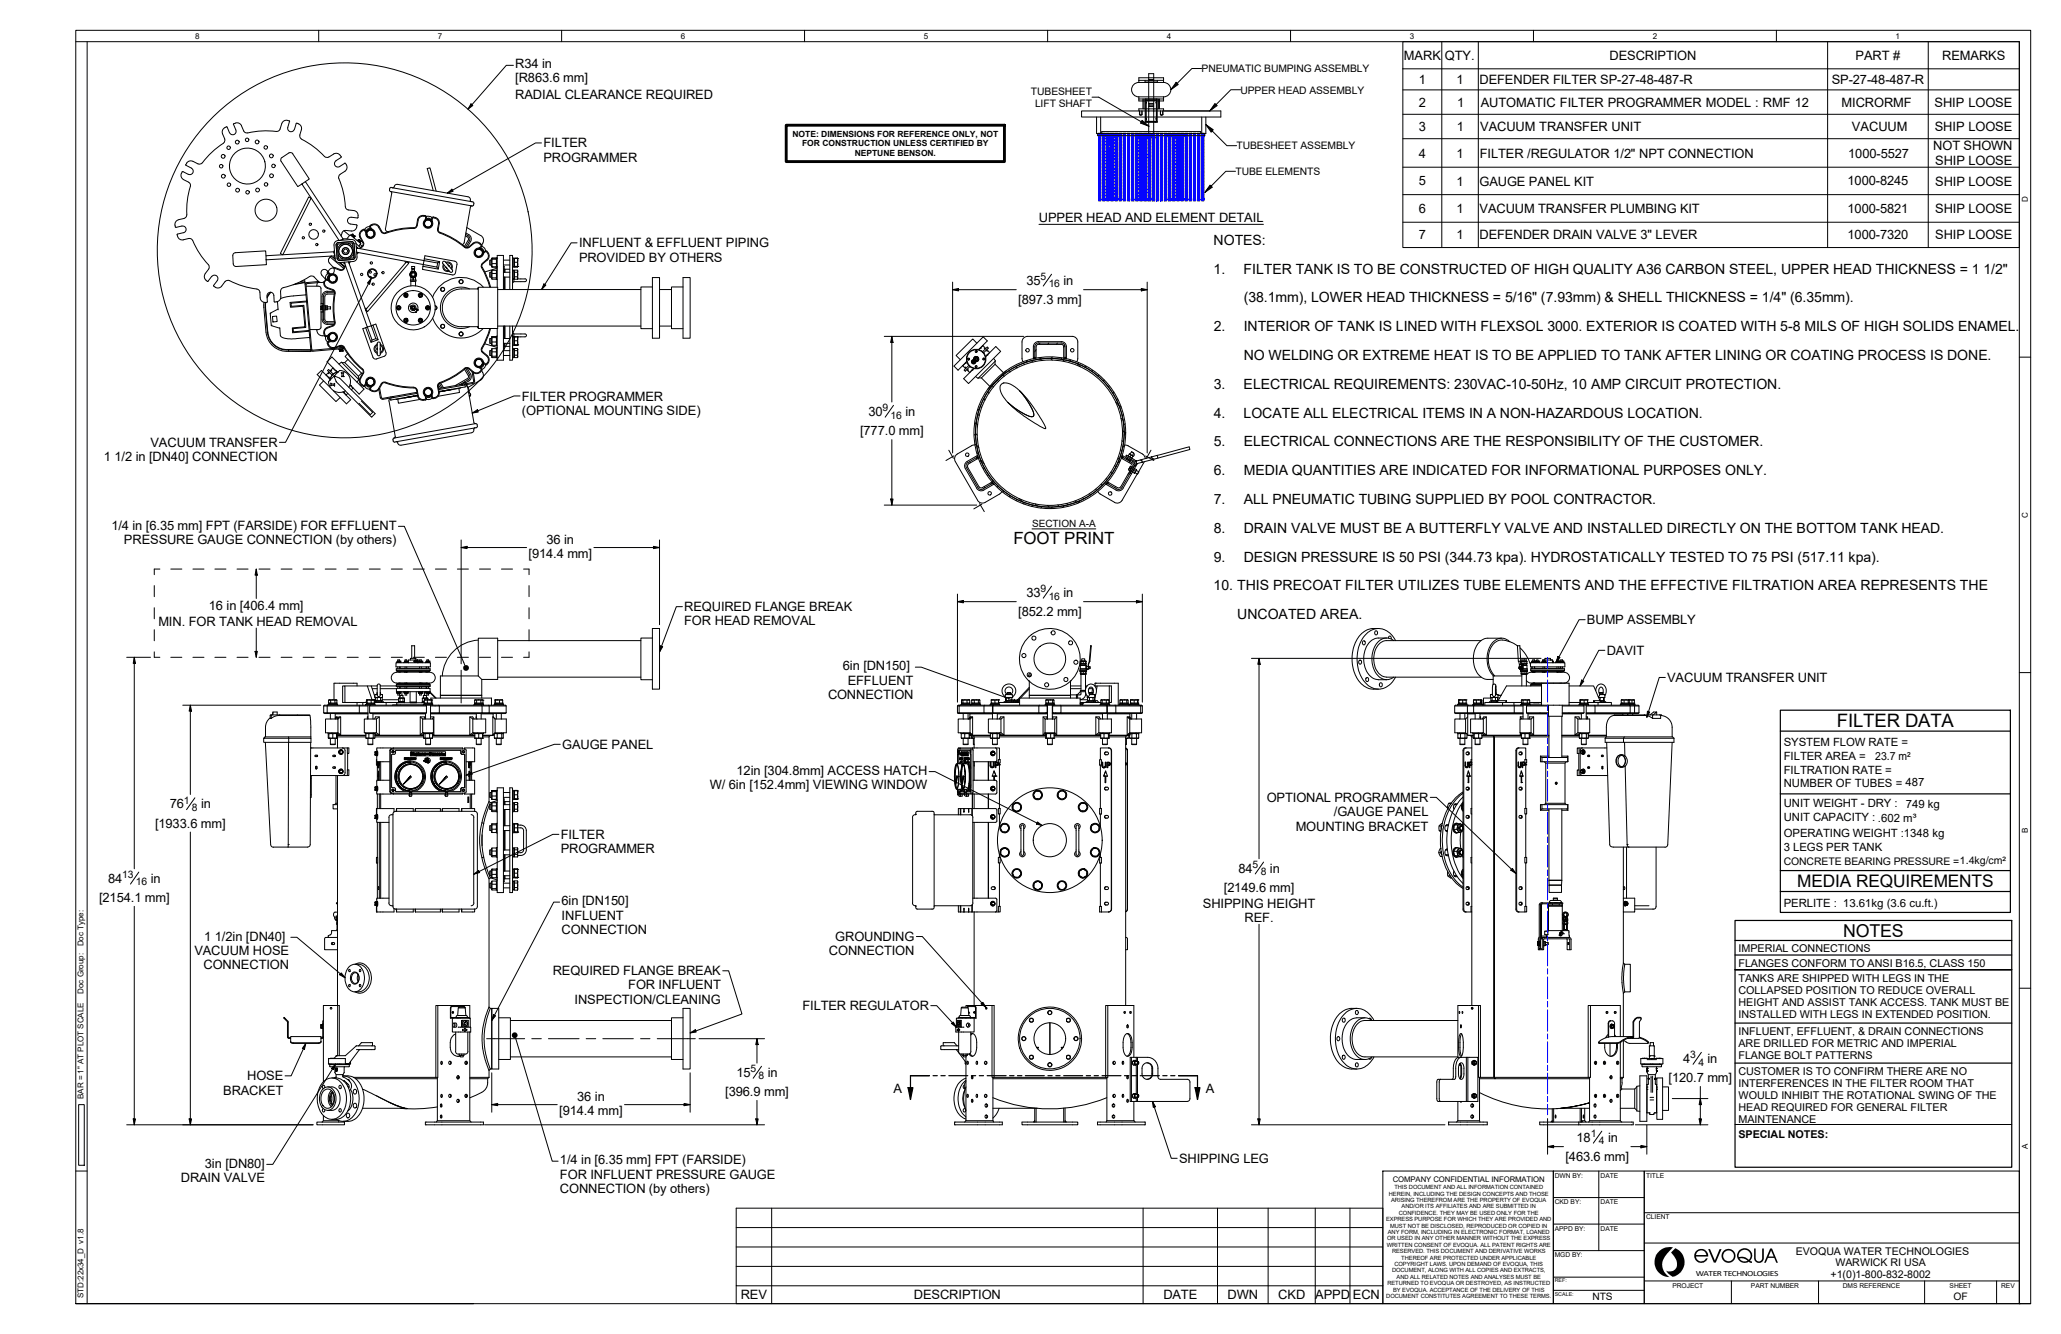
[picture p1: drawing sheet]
<svg xmlns="http://www.w3.org/2000/svg" width="432mm" height="279mm" viewBox="0 0 432 279" stroke-linecap="round" stroke-linejoin="round" font-family="sans-serif">
<defs><g id="words">
<text font-size="3.9" x="384.8" y="152.3">FILTER DATA</text>
<text font-size="3.7" x="386.1" y="196.2">NOTES</text>
<text font-size="3.6" x="376.6" y="185.7">MEDIA REQUIREMENTS</text>
<text font-size="3.5" x="212.3" y="114">FOOT PRINT</text>
<g font-size="3">
<text x="254.3" y="51.3">NOTES:</text>
<text x="254.3" y="57.3">1.</text>
<text x="260.6" y="57.3">FILTER TANK IS TO BE CONSTRUCTED OF HIGH QUALITY A36 CARBON STEEL, UPPER HEAD THICKNESS = 1 1/2&quot;</text>
<text x="260.6" y="63.3">(38.1mm), LOWER HEAD THICKNESS = 5/16&quot; (7.93mm) &amp; SHELL THICKNESS = 1/4&quot; (6.35mm).</text>
<text x="254.3" y="69.4">2.</text>
<text x="260.6" y="69.4">INTERIOR OF TANK IS LINED WITH FLEXSOL 3000. EXTERIOR IS COATED WITH 5-8 MILS OF HIGH SOLIDS ENAMEL.</text>
<text x="260.6" y="75.4">NO WELDING OR EXTREME HEAT IS TO BE APPLIED TO TANK AFTER LINING OR COATING PROCESS IS DONE.</text>
<text x="254.3" y="81.4">3.</text>
<text x="260.6" y="81.4">ELECTRICAL REQUIREMENTS: 230VAC-10-50Hz, 10 AMP CIRCUIT PROTECTION.</text>
<text x="254.3" y="87.5">4.</text>
<text x="260.6" y="87.5">LOCATE ALL ELECTRICAL ITEMS IN A NON-HAZARDOUS LOCATION.</text>
<text x="254.3" y="93.5">5.</text>
<text x="260.6" y="93.5">ELECTRICAL CONNECTIONS ARE THE RESPONSIBILITY OF THE CUSTOMER.</text>
<text x="254.3" y="99.5">6.</text>
<text x="260.6" y="99.5">MEDIA QUANTITIES ARE INDICATED FOR INFORMATIONAL PURPOSES ONLY.</text>
<text x="254.3" y="105.6">7.</text>
<text x="260.6" y="105.6">ALL PNEUMATIC TUBING SUPPLIED BY POOL CONTRACTOR.</text>
<text x="254.3" y="111.6">8.</text>
<text x="260.6" y="111.6">DRAIN VALVE MUST BE A BUTTERFLY VALVE AND INSTALLED DIRECTLY ON THE BOTTOM TANK HEAD.</text>
<text x="254.3" y="117.6">9.</text>
<text x="260.6" y="117.6">DESIGN PRESSURE IS 50 PSI (344.73 kpa). HYDROSTATICALLY TESTED TO 75 PSI (517.11 kpa).</text>
<text x="254.3" y="123.7">10. THIS PRECOAT FILTER UTILIZES TUBE ELEMENTS AND THE EFFECTIVE FILTRATION AREA REPRESENTS THE</text>
<text x="259.2" y="129.7">UNCOATED AREA.</text>
</g>
<g font-size="2.7">
<text x="107.9" y="17.2">[R863.6 mm]</text>
<text x="107.9" y="14.3">R34 in</text>
<text x="294.1" y="12.5">MARK</text>
<text x="297.2" y="17.6">1</text>
<text x="302.7" y="12.5">QTY.</text>
<text x="305.1" y="17.6">1</text>
<text x="310" y="17.6">DEFENDER FILTER SP-27-48-487-R</text>
<text x="337.2" y="12.5">DESCRIPTION</text>
<text x="383.8" y="17.6">SP-27-48-487-R</text>
<text x="388.8" y="12.5">PART #</text>
<text x="406.9" y="12.5">REMARKS</text>
<text x="107.9" y="20.7">RADIAL CLEARANCE REQUIRED</text>
<text x="297.2" y="22.4">2</text>
<text x="305.3" y="22.4">1</text>
<text x="310.2" y="22.4">AUTOMATIC FILTER PROGRAMMER MODEL : RMF 12</text>
<text x="385.8" y="22.4">MICRORMF</text>
<text x="405.3" y="22.4">SHIP LOOSE</text>
<text x="297.2" y="27.5">3</text>
<text x="305.2" y="27.5">1</text>
<text x="310.1" y="27.5">VACUUM TRANSFER UNIT</text>
<text x="388" y="27.5">VACUUM</text>
<text x="405.4" y="27.5">SHIP LOOSE</text>
<text x="113.9" y="30.9">FILTER</text>
<text x="113.9" y="33.9">PROGRAMMER</text>
<text x="297.2" y="33">4</text>
<text x="305.2" y="33">1</text>
<text x="310" y="33">FILTER /REGULATOR 1/2&quot; NPT CONNECTION</text>
<text x="387.2" y="33">1000-5527</text>
<text x="405" y="31.5">NOT SHOWN</text>
<text x="405.4" y="34.5">SHIP LOOSE</text>
<text x="297.2" y="38.8">5</text>
<text x="305.1" y="38.9">1</text>
<text x="310" y="38.9">GAUGE PANEL KIT</text>
<text x="387.1" y="38.8">1000-8245</text>
<text x="405.4" y="38.9">SHIP LOOSE</text>
<text x="217.7" y="46.5">UPPER HEAD AND ELEMENT DETAIL</text>
<text x="297.2" y="44.6">6</text>
<text x="305.1" y="44.6">1</text>
<text x="310" y="44.6">VACUUM TRANSFER PLUMBING KIT</text>
<text x="387.1" y="44.6">1000-5821</text>
<text x="405.4" y="44.6">SHIP LOOSE</text>
<text x="121.3" y="51.8">INFLUENT &amp; EFFLUENT PIPING</text>
<text x="297.2" y="50.1">7</text>
<text x="305.1" y="50.1">1</text>
<text x="310" y="50.1">DEFENDER DRAIN VALVE 3&quot; LEVER</text>
<text x="387.1" y="50.1">1000-7320</text>
<text x="405.4" y="50.1">SHIP LOOSE</text>
<text x="121.3" y="54.8">PROVIDED BY OTHERS</text>
<text x="215" y="59.6">35</text>
<text x="222.8" y="59.6">in</text>
<text x="213.3" y="63.7">[897.3 mm]</text>
<text x="109.3" y="83.9">FILTER PROGRAMMER</text>
<text x="109.3" y="86.9">(OPTIONAL MOUNTING SIDE)</text>
<text x="181.9" y="87.1">30</text>
<text x="189.7" y="87.1">in</text>
<text x="31.5" y="93.6">VACUUM TRANSFER</text>
<text x="180.2" y="91.1">[777.0 mm]</text>
<text x="21.8" y="96.6">1</text>
<text x="24" y="96.6">1/2 in [DN40] CONNECTION</text>
<text x="23.3" y="110.9">1/4 in [6.35 mm] FPT (FARSIDE) FOR EFFLUENT</text>
<text x="26" y="113.9">PRESSURE GAUGE CONNECTION (by others)</text>
<text x="114.5" y="113.9">36 in</text>
<text x="110.7" y="116.8">[914.4 mm]</text>
<text x="215" y="125">33</text>
<text x="222.8" y="125">in</text>
<text x="33.2" y="131.1">MIN. FOR TANK HEAD REMOVAL</text>
<text x="43.8" y="127.7">16 in [406.4 mm]</text>
<text x="143.4" y="128">REQUIRED FLANGE BREAK</text>
<text x="143.4" y="131">FOR HEAD REMOVAL</text>
<text x="213.3" y="129">[852.2 mm]</text>
<text x="332.5" y="130.7">BUMP ASSEMBLY</text>
<text x="336.6" y="137.2">DAVIT</text>
<text x="176.6" y="140.4">6in [DN150]</text>
<text x="177.6" y="143.4">EFFLUENT</text>
<text x="349.3" y="142.8">VACUUM TRANSFER UNIT</text>
<text x="173.5" y="146.4">CONNECTION</text>
<text x="117.8" y="156.8">GAUGE PANEL</text>
<text x="148.7" y="165.3">W/ 6in [152.4mm] VIEWING WINDOW</text>
<text x="154.3" y="162.3">12in [304.8mm] ACCESS HATCH</text>
<text x="265.4" y="168">OPTIONAL PROGRAMMER</text>
<text x="32.5" y="173.3">[1933.6 mm]</text>
<text x="35.6" y="169.3">76</text>
<text x="42.1" y="169.3">in</text>
<text x="271.5" y="174">MOUNTING BRACKET</text>
<text x="279.4" y="171">/GAUGE PANEL</text>
<text x="117.5" y="175.7">FILTER</text>
<text x="117.5" y="178.7">PROGRAMMER</text>
<text x="22.6" y="184.9">84</text>
<text x="31.6" y="184.9">in</text>
<text x="259.5" y="182.8">84</text>
<text x="266" y="182.8">in</text>
<text x="20.8" y="188.9">[2154.1 mm]</text>
<text x="117.7" y="189.6">6in [DN150]</text>
<text x="252" y="190.2">SHIPPING HEIGHT</text>
<text x="256.4" y="186.8">[2149.6 mm]</text>
<text x="42.8" y="197">1</text>
<text x="45" y="197">1/2in [DN40]</text>
<text x="117.7" y="192.7">INFLUENT</text>
<text x="117.7" y="195.6">CONNECTION</text>
<text x="175" y="197.1">GROUNDING</text>
<text x="260.8" y="193.2">REF.</text>
<text x="40.7" y="200">VACUUM HOSE</text>
<text x="42.6" y="203">CONNECTION</text>
<text x="173.7" y="200.1">CONNECTION</text>
<text x="115.8" y="204.2">REQUIRED FLANGE BREAK</text>
<text x="131.6" y="207.2">FOR INFLUENT</text>
<text x="120.4" y="210.2">INSPECTION/CLEANING</text>
<text x="168.1" y="211.6">FILTER REGULATOR</text>
<text x="51.8" y="226.3">HOSE</text>
<text x="154.3" y="225.5">15</text>
<text x="160.8" y="225.5">in</text>
<text x="349.6" y="226.6">[120.7 mm]</text>
<text x="352.6" y="222.6">4</text>
<text x="357.8" y="222.6">in</text>
<text x="46.8" y="229.3">BRACKET</text>
<text x="117.2" y="233.5">[914.4 mm]</text>
<text x="120.9" y="230.6">36 in</text>
<text x="152" y="229.6">[396.9 mm]</text>
<text x="187.2" y="228.9">A</text>
<text x="252.6" y="228.9">A</text>
<text x="330.3" y="239.1">18</text>
<text x="336.9" y="239.1">in</text>
<text x="42.9" y="244.5">3in [DN80]</text>
<text x="117.3" y="243.9">1/4 in [6.35 mm] FPT (FARSIDE)</text>
<text x="247" y="243.6">SHIPPING LEG</text>
<text x="328" y="243.1">[463.6 mm]</text>
<text x="37.9" y="247.6">DRAIN VALVE</text>
<text x="117.3" y="246.9">FOR INFLUENT PRESSURE GAUGE</text>
<text x="117.3" y="249.9">CONNECTION (by others)</text>
<text x="155.2" y="272.1">REV</text>
<text x="191.5" y="272.1">DESCRIPTION</text>
<text x="243.7" y="272.1">DATE</text>
<text x="257.2" y="272.1">DWN</text>
<text x="267.8" y="272.1">CKD</text>
<text x="275.6" y="272.1">APPD</text>
<text x="283.5" y="272.1">ECN</text>
</g>
<g font-size="2.4">
<text x="373.7" y="156.3">SYSTEM FLOW RATE =</text>
<text x="373.7" y="159.2">FILTER AREA =</text>
<text x="392.9" y="159.2">23.7 m²</text>
<text x="373.7" y="164.7">NUMBER OF TUBES = 487</text>
<text x="373.7" y="162.1">FILTRATION RATE =</text>
<text x="373.7" y="169.1">UNIT WEIGHT - DRY :</text>
<text x="373.7" y="172">UNIT CAPACITY : .602 m³</text>
<text x="399.3" y="169.1">749 kg</text>
<text x="373.7" y="175.4">OPERATING WEIGHT :1348 kg</text>
<text x="373.7" y="178.3">3 LEGS PER TANK</text>
<text x="373.7" y="189.9">PERLITE : 13.61kg (3.6 cu.ft.)</text>
</g>
<g font-size="2.3">
<text x="364.2" y="202.5">FLANGES CONFORM TO ANSI B16.5, CLASS 150</text>
<text x="364.2" y="199.4">IMPERIAL CONNECTIONS</text>
<text x="364.2" y="205.6">TANKS ARE SHIPPED WITH LEGS IN THE</text>
<text x="364.2" y="208.1">COLLAPSED POSITION TO REDUCE OVERALL</text>
<text x="364.2" y="210.6">HEIGHT AND ASSIST TANK ACCESS. TANK MUST BE</text>
<text x="364.2" y="213.2">INSTALLED WITH LEGS IN EXTENDED POSITION.</text>
<text x="364.2" y="216.8">INFLUENT, EFFLUENT, &amp; DRAIN CONNECTIONS</text>
<text x="364.2" y="219.3">ARE DRILLED FOR METRIC AND IMPERIAL</text>
<text x="364.2" y="221.8">FLANGE BOLT PATTERNS</text>
<text x="364.2" y="227.7">INTERFERENCES IN THE FILTER ROOM THAT</text>
<text x="364.2" y="225.1">CUSTOMER IS TO CONFIRM THERE ARE NO</text>
<text x="364.2" y="230.2">WOULD INHIBIT THE ROTATIONAL SWING OF THE</text>
<text x="364.2" y="232.7">HEAD REQUIRED FOR GENERAL FILTER</text>
<text x="364.2" y="238.3">SPECIAL NOTES:</text>
<text x="364.2" y="235.2">MAINTENANCE</text>
</g>
<g font-size="2.2">
<text x="251.7" y="15.1">PNEUMATIC BUMPING ASSEMBLY</text>
<text x="216" y="19.9">TUBESHEET</text>
<text x="216.9" y="22.3">LIFT SHAFT</text>
<text x="259.9" y="19.6">UPPER HEAD ASSEMBLY</text>
<text x="259.1" y="31.3">TUBESHEET ASSEMBLY</text>
<text x="258.9" y="36.6">TUBE ELEMENTS</text>
<text x="218" y="58.7">5</text>
<text x="219.7" y="60.2">16</text>
<text x="184.9" y="86.1">9</text>
<text x="186.6" y="87.7">16</text>
<text x="218" y="124">9</text>
<text x="219.7" y="125.6">16</text>
<text x="38.5" y="168.3">1</text>
<text x="40.2" y="169.9">8</text>
<text x="25.6" y="183.9">13</text>
<text x="28.5" y="185.5">16</text>
<text x="262.4" y="181.8">5</text>
<text x="264.1" y="183.3">8</text>
<text x="373.7" y="181.1">CONCRETE BEARING PRESSURE =1.4kg/cm²</text>
<text x="354.1" y="221.6">3</text>
<text x="157.2" y="224.6">5</text>
<text x="158.9" y="226.1">8</text>
<text x="355.8" y="223.2">4</text>
<text x="333.3" y="238.2">1</text>
<text x="335" y="239.7">4</text>
<text x="376.2" y="262.8">EVOQUA WATER TECHNOLOGIES</text>
<text x="383.5" y="267.7">+1(0)1-800-832-8002</text>
<text x="384.5" y="265.1">WARWICK RI USA</text>
<text x="409.3" y="272.3">OF</text>
</g>
<g font-size="2.1">
<text x="216.2" y="110.4">SECTION A-A</text>
<text x="333.7" y="272.4">NTS</text>
</g>
<g font-size="1.8">
<text x="166.1" y="28.7">NOTE: DIMENSIONS FOR REFERENCE ONLY, NOT</text>
<text x="168.1" y="30.7">FOR CONSTRUCTION UNLESS CERTIFIED BY</text>
<text x="179.1" y="32.7">NEPTUNE BENSON.</text>
</g>
<g font-size="1.7">
<text x="40.9" y="8.1">8</text>
<text x="91.8" y="8.1">7</text>
<text x="142.7" y="8.1">6</text>
<text x="193.5" y="8.1">5</text>
<text x="244.4" y="8.1">4</text>
<text x="295.4" y="8.1">3</text>
<text x="346.3" y="8.1">2</text>
<text x="397.2" y="8.1">1</text>
<text x="424.8" y="42.4" transform="rotate(-90 424.8 42.4)">D</text>
<text x="424.8" y="108.5" transform="rotate(-90 424.8 108.5)">C</text>
<text x="424.8" y="174.5" transform="rotate(-90 424.8 174.5)">B</text>
<text x="17.5" y="198.2" transform="rotate(-90 17.5 198.2)">Doc Type:</text>
<text x="17.5" y="208.1" transform="rotate(-90 17.5 208.1)">Doc Group:</text>
<text x="17.5" y="230.2" transform="rotate(-90 17.5 230.2)">BAR = 1&quot; AT PLOT SCALE</text>
<text x="424.8" y="240.6" transform="rotate(-90 424.8 240.6)">A</text>
<text x="355.3" y="267.2">WATER TECHNOLOGIES</text>
<text x="17.5" y="271.8" transform="rotate(-90 17.5 271.8)">STD:22x34_D v1.8</text>
</g>
<text font-size="1.6" x="291.8" y="247.6">COMPANY CONFIDENTIAL INFORMATION</text>
<g font-size="1.4">
<text x="325.8" y="246.7">DWN BY:</text>
<text x="335.3" y="246.7">DATE</text>
<text x="344.9" y="246.7">TITLE</text>
<text x="325.8" y="252.2">CKD BY:</text>
<text x="325.8" y="257.8">APPD BY:</text>
<text x="335.3" y="252.2">DATE</text>
<text x="335.3" y="257.8">DATE</text>
<text x="344.9" y="255.4">CLIENT</text>
<text x="325.8" y="263.3">MGD BY:</text>
<text x="350.4" y="269.7">PROJECT</text>
<text x="366.8" y="269.7">PART NUMBER</text>
<text x="386.1" y="269.7">DMS REFERENCE</text>
<text x="408.5" y="269.7">SHEET</text>
<text x="419.3" y="269.7">REV</text>
</g>
<g font-size="1.2">
<text x="291" y="250.4">HEREIN, INCLUDING THE DESIGN CONCEPTS AND THOSE</text>
<text x="291.5" y="251.7">ARISING THEREFROM ARE THE PROPERTY OF EVOQUA</text>
<text x="292.1" y="249.1">THIS DOCUMENT AND ALL INFORMATION CONTAINED</text>
<text x="290.4" y="255.8">EXPRESS PURPOSE FOR WHICH THEY ARE PROVIDED AND</text>
<text x="291.2" y="257.1">MUST NOT BE DISCLOSED, REPRODUCED OR COPIED IN</text>
<text x="293.1" y="254.4">CONFIDENCE. THEY MAY BE USED ONLY FOR THE</text>
<text x="293.7" y="253.1">AND/OR ITS AFFILIATES AND ARE SUBMITTED IN</text>
<text x="290.5" y="261.1">WRITTEN CONSENT OF EVOQUA. ALL PATENT RIGHTS ARE</text>
<text x="290.6" y="259.8">OR USED IN ANY OTHER MANNER WITHOUT THE EXPRESS</text>
<text x="290.8" y="258.4">ANY FORM, INCLUDING IN ELECTRONIC FORMAT, LOANED</text>
<text x="291.7" y="262.5">RESERVED. THIS DOCUMENT AND DERIVATIVE WORKS</text>
<text x="293.6" y="263.8">THEREOF ARE PROTECTED UNDER APPLICABLE</text>
<text x="290.7" y="269.1">RETURNED TO EVOQUA OR DESTROYED, AS INSTRUCTED</text>
<text x="291.7" y="266.5">DOCUMENT, ALONG WITH ALL COPIES AND EXTRACTS,</text>
<text x="292.2" y="265.1">COPYRIGHT LAWS. UPON DEMAND OF EVOQUA, THIS</text>
<text x="292.6" y="267.8">AND ALL RELATED NOTES AND ANALYSES MUST BE</text>
<text x="290.4" y="271.8">DOCUMENT CONSTITUTES AGREEMENT TO THESE TERMS.</text>
<text x="291.9" y="270.5">BY EVOQUA. ACCEPTANCE OF THE DELIVERY OF THIS</text>
</g>
<g font-size="1.1">
<text x="325.8" y="268.6">REF:</text>
<text x="325.8" y="271.4">SCALE:</text>
</g>
</g></defs>
<!-- layer: Hatch -->
<g fill="none" stroke="#000" stroke-width=".21">
<path d="M208.9 79.6l.3 .3M210.1 78.5l.3 .3M210.9 77.7l-3.9 3.8M211.4 77.6l.3 .3M212.9 76.8l.2 .3M214.4 76.1l.3 .3M215.3 75.5l-.4 .4M216.1 75.6l.3 .3M216.7 75l.1 .1M217.1 73.2l-.3 .5M217.9 71.9l-.2 .2M218 75.2l.3 .3"/>
<path d="M218.1 74.9l-.3 .3M219.7 71.9l-.2 .2M220.1 75.1l.4 .3M220.5 74.8l-.3 .3M221.5 71.9l-.1 .2M222.5 75l-.2 .2M222.6 75.3l.4 .4M223.1 72.4l-.2 .3M223.1 74.8l.2 .2M224.3 75.4l-.2 .2M225.7 76.1l.6 .7M226 76l-.2 .2"/>
<path d="M227.5 76.7l-.2 .2M228.9 77.6l-.2 .2M230.2 78.5l-.2 .2M231.4 79.6l-.3 .2M203.2 96.7l.1 .2M204.4 90.9l-.3 .2M204.4 90.8l.4 .4M204.5 88.7l.3 .3M204.5 95.9l.2 .2M204.6 92.9l-.3 .3M204.6 88.5l-.4 .3M204.6 93.2l.5 .5"/>
<path d="M204.7 95.6l.1 .1M204.9 86.8l.3 .3M204.9 94.8l-.2 .2M205.3 85.5l-.5 .4M205.4 85.1l.3 .2M205.5 96.4l.7 .7M205.5 96.5l-.2 .2M206.1 83.5l.3 .3M206.2 98l-.2 .2M206.9 82.1l.3 .3M207.1 99.4l-.2 .2M207.9 80.8l.3 .3"/>
<path d="M232.4 80.8l-.2 .2M232.7 98.9l.3 .3M233.4 82.1l-.3 .2M233.5 97.5l.3 .3M233.8 84.2l.6 .7M234.2 83.6l-.3 .2M234.2 95.9l.3 .3M234.7 96.5l-.5 .5M234.7 94.2l.3 .3M234.8 85.1l-.2 .2M234.9 87.6l.4 .4M235.1 95.5l.1 .2"/>
<path d="M235.1 92.3l.3 .3M235.2 90.1l.4 .4M235.3 95.9l-.2 .1M235.4 86.8l-.3 .3M235.6 93.3l-.4 .4M235.7 88.7l-.2 .3M235.8 90.9l-.3 .3M236.8 96.7l-.3 .2M237.1 98.6l-.8 .7M237.2 96l-.2 .2M238 96.5l-.1 .1M238.1 97.4l-.5 .2"/>
<path d="M238.3 97.1l-.1 .1M238.9 96.3l.3 .3M241.3 95.9l.5 .3M206.2 101.9l.1 .3M207.6 101.1l.1 .3M208.1 100.7l-.3 .2M208.1 101.2l.1 .2M209.1 101.8l-.2 .2M210.3 102.9l-.2 .2M211.6 103.8l-.1 .2M213.1 104.6l-.2 .2M213.5 104.4l.7 .7"/>
<path d="M214.7 105.3l-.3 .2M216.4 105.8l-.2 .2M216.9 105.5l.4 .5M218.3 106.1l-.2 .3M219.5 105.9l.3 .3M220.5 106.2l-.3 .3M221.6 105.8l.3 .3M223 105.9l-.4 .4M223.5 105.4l.3 .3M225.2 104.9l.3 .3M226.3 104.8l-.5 .6M226.8 104.2l.3 .3"/>
<path d="M228.3 103.4l.2 .3M229.6 102.5l.2 .2M230.7 101.4l.2 .3M231.8 100.2l.2 .3M231.8 101.2l.1 .1M232.3 101.1l-.2 .2M233.7 101.9l-.2 .2"/>
</g>
<!-- layer: Visible (ANSI) -->
<g fill="none" stroke="#000" stroke-width=".21">
<path d="M83 138.8h7.2v.9h-7.2zM83.1 138.8h.9M83.2 138.5h.7M83.2 138.5h.5M83.2 138.5h.1M83.2 138.5l.1 .2h.5l.1-.2M83.3 139.7v.3M83.3 138.5v-.3h.4v.3M83.5 138.5v.2M83.7 138.5h.2M83.7 139.7v.3M83.8 140l-.1 .1"/>
<path d="M83.9 139.7l-.1 .3h1.1M83.9 138.5h.1M84.6 138.8h.9M84.7 138.5h.7M84.7 138.5h.5M84.7 138.5h.1M84.7 138.5v.2h.2h.5v-.2M84.9 139.7v.3M84.9 138.5v-.3h.3v.3M85.1 138.5v.2M85.2 139.7v.3M85.2 138.5h.2"/>
<path d="M85.4 138.5h.1M85.6 138.8v-.6h2v.6M85.6 138.8h.1M86 138.2v-.3h1.2v.3M86.3 135.3v2.6M86.3 135.3h.6M86.9 135.3v2.6M87.3 138.4a.29 .29 0 0 0-.5-.1 .29 .29 0 0 0 0 .4h.5M87.4 138.2l.1 .6zM87.4 138.2h.1M87.6 138.8h.1M87.6 138.8h1"/>
<path d="M87.8 138.5h.6M87.8 138.5h.1M87.8 138.5v.2h.1h.5v-.2M87.9 139.7v.3M87.9 138.5h.4M87.9 138.5v-.3h.4v.3M87.9 140h-2.7M88.1 138.5v.2M88.3 139.7v.3M88.3 138.5h.1M88.4 138.5h.1M89.2 138.8h.9"/>
<path d="M89.3 139.7v.3h-1M89.3 138.5h.6M89.3 138.5h.1M89.3 138.5l.1 .2h.5v-.2M89.4 140v.1M89.4 139.7v.3M89.4 138.5h.4M89.4 138.5v-.3h.4v.3M89.6 138.5v.2M89.8 138.5h.1M89.8 139.7v.3M89.9 138.5h.1"/>
<path d="M100.2 134.1a8 8 0 0 0-7.5 7.5M100.2 133.7h4.1v8.6h-3.4l-.7-.7zM104.3 134.2h30M136.7 133.6h-2.4v8.8h2.4M136.7 131.6h1.5v12.7h-1.5zM226.3 138.5v.5M226.3 139h.1M226.3 139h1.2M226.4 139v.3M226.4 139.3l-.1 .8M226.5 138.5h-.2M226.5 138.5v.5"/>
<path d="M226.5 139h-.1M226.9 138.5h-.4M226.9 138.5v.5M226.9 139h-.4M227.3 138.4v-.4h-.7v.4M227.4 138.5h-.5M227.4 138.5v.5M227.4 139h-.5M227.4 139.3l.1 .1M227.4 139.3l.1-.1 .1 .2v.7M227.4 139.3h-1M227.4 138.5h-.9"/>
<path d="M227.5 139v.2M227.5 139.4v.7M227.5 139.4h-1.2M227.6 138.5h-.2M227.6 138.5h-1.3M227.6 138.5v.5M227.6 139h-.2M227.6 139h-.1M228 139.6h-.4M228.1 140h.1M228.1 139.6h.1l-.1 .1M228.2 139.7h.2v.3h-.2"/>
<path d="M228.2 139.7v.4l-.3 .1M228.3 138.5l-.3 .7v.8M228.3 138.5l-.2 .7v.8M228.5 135.3l-.2 3.2M228.5 135.3h.1M228.6 135.3h.1M228.6 135.3l-.3 3.2M284.8 138.3a.38 .38 0 0 1 .5 .4 .38 .38 0 0 1-.6 .3l-.1-.3zM285.6 134.3a.38 .38 0 0 1 .4 .3 .38 .38 0 0 1-.4 .4l-.2-.3zM288.1 132.2a.37 .37 0 0 1 .5 .3 .37 .37 0 0 1-.5 .4l-.1-.4zM288.8 131.6h-1a5.1 5.1 0 0 0-4.3 4.5 7.2 7.2 0 0 0 2.6 7.8l1 .4h1.7M290.5 133.6h-1.7a3.6 3.6 0 0 0-3 3.7 4.4 4.4 0 0 0 2.4 5l2.3 .1"/>
<path d="M290.9 133.7a.36 .36 0 0 1 .4-.5 .36 .36 0 0 1 .2 .6M292 134.2a2.51 2.51 0 0 0-3.9 1.1 5.3 5.3 0 0 0 1.2 6.7l.4 .2a2.27 2.27 0 0 0 2.3-.4M292.4 134.2a3.8 3.8 0 0 0-5.8-1.8 7.9 7.9 0 0 0 0 11.1 3.6 3.6 0 0 0 5.6-1.4l.2-.3M310.3 134.2h-19.8a3.3 3.3 0 0 0-2.7 3.5 3.7 3.7 0 0 0 2.3 4.1h20.2M314.6 133.7h-2.9a3.6 3.6 0 0 0-3 3.9 4.2 4.2 0 0 0 2.6 4.7h1.5M316.3 134.4a2.54 2.54 0 0 0-4.2 1.1 5.6 5.6 0 0 0 .8 6.1M317.9 135.3h.1M317.9 135.3a4.5 4.5 0 0 0-4.3-1 4.9 4.9 0 0 0-.8 6.9l.3 .4M318 135.3h-.1M318 135.3h.1M318 135.3h.4M318.2 138.5l.1 .7"/>
<path d="M318.3 139.7l.2 .1v.2h-.2M318.3 140l.1 .1M318.3 140h.1M318.4 135.3h.1M318.4 139.6l-.1 .1v-.5h.4v.8M318.4 135.3l.1 3.2h-.4l-.2-3.2M318.5 135.7a8.3 8.3 0 0 1 2.1 3.4M318.5 138.5l.2 .7zM318.6 140l-.2 .1 .2-.1M318.6 139.7v.3zM318.6 139.7l-.2-.1 .2 .1M318.7 138.5h1.2"/>
<path d="M318.7 138.5v.5M318.7 139h.2M318.7 139h.1M318.7 139.6l.3 .2-.3 .3M318.7 139.4h.3v.7M318.7 139.2l.5 .1M318.7 139.2v.8M318.7 139h1.2M318.8 139v.2M318.8 138.5h1M318.9 139h1M318.9 138.5v.5"/>
<path d="M319.1 139.4h.8M319.1 139.4v.7M319.1 139.2l-.1 .2M319.2 139.3l-.1 .1M319.2 139.3h.7M319.3 138.5v.5M319.3 138.4v-.4h.5v.4M319.3 138h-.4v.4M319.7 138.5v.5M319.9 139v1.1M319.9 139h.1M319.9 138.5v.5"/>
<path d="M320.6 138.8h7.3v.9h-7.3zM320.8 139.7l.1 .3M321 138.5v.2M321 138.5h.1M321 138.7h.1M321.1 138.5v.2M321.1 139.7v.3M321.4 138.5v.2M321.5 138.5v-.3h-.4v.3M321.5 139.7v.3M321.5 139.7v.3h1.8M321.6 138.5h-.6"/>
<path d="M321.6 138.5h.1M321.6 138.7h-.6M321.6 138.7h.1M321.7 138.5v.2M321.8 138.5h.1M321.8 138.7h.1M321.8 138.5v.2h.6M321.8 138.5v.3M322.2 138.5v.2M322.3 138.5v-.3h-.4v.3M322.4 138.5h-.6M322.4 138.5h.1"/>
<path d="M322.4 138.7h.1M322.5 138.5v.2M322.5 138.8h-1.7M323.1 138.5h.1M323.1 138.7h.1M323.2 138.5v.2M323.2 138.2h2M323.3 138.2l-.1 .1M323.3 138.2l-.1 .3M323.3 139.7v.3M323.6 138.5v.2M323.6 139.7v.3"/>
<path d="M323.8 138.5h-.7M323.8 138.5h-.6M323.8 138.5h.1M323.8 138.7h-.6M323.8 138.7h.1M323.8 138.5v.2M323.9 138.8h-.9M325.2 138.2h-.4v-.3h-1.1l-.1 .6M325.2 138.2v.6M325.2 138.5h.2zM325.4 138.5h-.1M325.4 138.7h-.2l.3 .1"/>
<path d="M325.4 138.7h-.1M325.4 138.5v.2M326 138.5v.2M326 138.7h.7M326.1 138.5h-.1M326.1 138.7h-.1M326.1 138.5v.2M326.2 139.7v.3M326.2 140h-2.6M326.5 138.5v.2M326.6 138.5v-.3h-.4v.3M326.6 139.7v.3"/>
<path d="M326.7 138.5h-.6M326.7 138.5h-.7M326.7 138.5h.1M326.7 138.5v.2M326.7 138.7h.1M326.9 138.5v.2M326.9 138.7l.8 .1M326.9 138.7h-.1M326.9 138.8h-1M327 139.7v.3M327 140h-.4M327.1 138.5h-.2"/>
<path d="M327.1 138.5h-.3M327.3 138.5v.2M327.4 138.5v-.3h-.4v.3M327.4 139.7v.3M327.5 138.5h-.4M327.5 138.5h.1M327.5 138.7h-.6M327.5 138.7h.1M327.5 138.5v.2M55.2 154.6v.9h5.3M55.6 155.5l1.1 21.4 .1 .3 .5 .3M56.6 150.4a2.46 2.46 0 0 0-1 1.9v2"/>
<path d="M57 149.7l-.2 .1v.7M57.1 149.7l.1-.6h.9v.6M57.2 149.1v.6M58.6 149.7h-1.9l-.1 .8h.2M58.6 149.7v.2M58.6 149.7h6.3v.2M60.5 154.3v1.2h4.7v-.9h-10l.3-.3h9.6M60.5 155.5l-.1 21.4M62.3 149.7v.2M64.9 149.9l.2 1.1v3.3M64.9 149.9h-5.8a3.4 3.4 0 0 0-2.3 .6M65.1 155.5l-.1 21.4-.1 .3-.4 .2h-4.1"/>
<path d="M65.1 156.7h.1M65.1 156.7h8v1.1h-.3v-1.1M65.1 154.3l.1 .3M66.4 158.2l.1 .1-.1 .2M66.4 158.2h-.4v.2l.4 .1M67.8 149.3l.2 .1h7.4M67.8 149.3h9.3M67.8 147.9h9.3M67.8 147.9v1.4M68.7 153.5v.1h2M68.8 154.6h.1M68.9 147.5v-.2h1.6v.2"/>
<path d="M68.9 146.7h1.7M68.9 154.6h1.8h-.2M68.9 154.6h1.6M68.9 154.6h.1M68.9 153.7v.9M68.9 153.6l-.1 .1v.9h.1M68.9 153.6h1.6M68.9 153.6h.1M68.9 153.6l-.1 .1M69 147.3h.1M69.2 155.9h1M69.2 154.6v1.3"/>
<path d="M69.2 149.4v1.2M69.3 146.7h-.5v.6h.5M69.3 146.7h.9M69.3 146.7v.6h.9M69.7 158.2h.5l.1 .2-.5 .1zM69.7 153.7v.9M70.1 158.2l.2 .1-.2 .2M70.2 146.7h.4M70.2 146.7v.6h.2h.2v-.6M70.2 154.6v1.3M70.2 149.4v1.2l.4-.5v.5l.4-.5h.4v3.8h-.4l-.3-.4M70.2 149.5h6.9"/>
<path d="M70.5 147.3h.1M70.5 154.2l.2 .1M70.5 153.9h.1M70.5 154.6h.1M70.5 153.7v.9v-.9M70.5 153.6v.1M70.5 153.6h.1M70.5 154.1h6.1M70.5 154h6.1M70.6 153.6v.3l-.1-.1M70.6 150.1h-.2l-.2 .3M70.7 154.3v.3"/>
<path d="M70.7 154.3v2.4M70.7 154.3h5.9M70.7 147.7v-.2h-2l-.2 .4v1.4l.2 .1M70.8 153.5l.6 .4M70.8 150.6v2.9M70.8 150.6h-2.6v2.9h2.6M71.1 157.6l.1 .2 .2 .1M71.1 157.6h.1M71.1 157.4h.1M71.1 157.5v.1M71.2 157.7h.1M71.2 157.5l.1 .3z"/>
<path d="M71.2 157.3v.2zM71.3 157.3l.1-.2 .2 .1zM71.3 157.2l-.1 .1M71.3 157.8h.1M71.3 157.8h.4l-.2 .1zM71.4 150.1l-.6 .5M71.4 158h.1M71.4 157.9h.1M71.4 157.1a.39 .39 0 0 0-.3 .5 .39 .39 0 0 0 .4 .3M71.4 157.1l-.3 .3a.4 .4 0 0 1 .6-.2 .4 .4 0 0 1 0 .6 .4 .4 0 0 1-.6-.2M71.4 157.1h.1M71.4 157a.48 .48 0 0 0-.4 .5 .48 .48 0 0 0 .4 .5"/>
<path d="M71.4 157h.1M71.6 157.2l.2 .3zM71.7 156.7l.5 .1 .1 .3v4.9l-.1 .2-.5 .2M71.8 157.5v.2l-.1 .1zM72.3 143.7h4.7l.9 2.9M72.8 157.8v3.5M74.8 147.1v.6M74.8 143.7v-.6h-4.8v3.5M75.4 149.4h1.7M75.4 147.7l-.1 .2v1.4l.1 .1M76 147.1h-4.2v-3.4h.5v3.4M76.6 153.5v.1h2v-.1"/>
<path d="M76.6 147.7v-.2h2v.2M76.6 154.6h.4zM76.6 153.7v.9M76.8 146.9l-.2 .2M76.8 153.6l-.2 .1h1.9v.9h-1.5M76.8 147.5v-.2h1.7v.2M76.8 147.1h-.8v.6M76.8 147.3h.1M76.8 146.6h.1M76.8 146.6h1.6M76.9 146.7h.9M76.9 146.7h-.1v.6h.1"/>
<path d="M76.9 146.7v.6h.9M77 150.1l.1 .4M77 143.7h.8l.7 2.3M77.1 150.1h-.1v.5M77.1 155.9h1M77.1 154.6v1.3M77.1 147.7v2.9M77.3 153.7v.9M77.4 149.3l.2 .1h9.4h2.2l.1-.1M77.4 149.3h11.9M77.4 147.9h11.9M77.4 147.9v1.4"/>
<path d="M77.6 147.7h-9.6l-.2 .2M77.6 147.7h11.6M77.6 147.7l-.2 .2M77.8 146.7h.6M77.8 146.7v.6h.6v-.6M77.8 143.7h1.2M77.9 146.6h.7M77.9 146.6h.1M78 144.2h1M78.1 154.6v1.3M78.1 149.4v1.2M78.1 149.5h11.1"/>
<path d="M78.2 153.7v.9M78.4 147.3h.1M78.4 146.6v.1M78.4 146.6h.1M78.4 153.6l.1 .1M78.4 147.1h2.5v.6M78.4 147h2v.1M78.5 150.6l.2-.5h.8v3.8h-.8l-.2-.3M78.5 154.6h-1.5M78.5 154.3h10.2M78.5 145.5h.5M78.5 154.1h10.2"/>
<path d="M78.5 154h10.2M78.6 158.1h.1M78.6 157.5v.6M78.6 157.5h.1M78.6 146.1v.1M78.6 157.5l.1 .3zM78.6 157.4h.3v.2M78.6 146.7l.1 .1M78.6 146.1v.6M78.6 146.1h1.5v.6h-1.5M78.7 146.7h-.3M78.7 157.8l-.1 .3z"/>
<path d="M78.7 157.6h.2v.4h-.2M78.7 147v-.2h1.3v.2M78.7 146.1h-.1M78.9 153.5l.6 .4M78.9 150.6v2.9M78.9 158.1h.1M78.9 157.5v.6M78.9 157.5h.1M78.9 150.6h-2.6v2.9h2.6M78.9 158l-.1 .2h-.2M78.9 159.1v1.1h.2v-.7M78.9 158.1v-.7h.1v.7"/>
<path d="M78.9 158l.1 .1M79 157.3l.1 .1 .1 .6-.2 .3M79 145.4l-.5 .1v.6M79 145.4h.1M79 158.1l-.1 .1M79 158.1h.1M79 146.1v.6M79 145.1v.3M79.1 159.6v.8zM79.3 159.6v.2M79.4 159.8v.1M79.4 159.8v.3"/>
<path d="M79.4 159.8v.4M79.4 159.6l-.1 1.2 .1-.4M79.4 159.6v.8M79.5 150.1l-.6 .5M79.5 159.5v3.9M79.7 145.5h.4M79.7 145.4h.1M79.7 144.2h3.4M79.7 143.7h3.3M79.7 143.6v1.9a.32 .32 0 0 1-.4 .4 .32 .32 0 0 1-.3-.4v-1.9a.33 .33 0 0 1 .4-.3 .33 .33 0 0 1 .3 .3M79.7 145.1h.1M79.7 146.1v.6"/>
<path d="M79.7 145.4l.4 .1v.6h-1.6M79.7 145.1v.3M79.8 159.5v3.9M80 146.1h.1M80 146.7v.1M80.1 146.6h3.4M80.9 147.1h2.6M81.9 156.9v-.2l-3 .1v.6l.1-.1 .1 .2-.1 2h2.7M82 156.9l-.3 .2v8.8l.3 .2h3.8M82 156.9h15.4M82 156.9l-.2 .3v8.7l.2 .2M82.1 157.5l.3-.2z"/>
<path d="M82.3 157.2l.2 .3-.2 .2M82.3 157.2l.1 .1M82.4 156.9l-.1-.2h14.6v.2M83 143.5h7.1M83 140.3h7.1M83 143.5v.3h7.1v-.3M83 140.3l.1 .2M83.1 144.2v.7l7 .1-.9-.1M83.1 144.2h6.9v.7M83.1 140.5l.1 .1M83.1 144.9h.9M83.1 143.4h7"/>
<path d="M83.1 140.8h7a1.13 1.13 0 0 1 1.1 1.1 1.13 1.13 0 0 1-1.1 1.2h-7M83.1 140.8a1.13 1.13 0 0 0-1.1 1.1 1.13 1.13 0 0 0 1.1 1.2M83.2 145.2h.1M83.2 145.2h.7zM83.2 143.2h6.7M83.2 140.6h6.7M83.2 143.2l-.2 .3M83.2 140.6h.1M83.2 143.2l6.5-.1 .2 .1M83.2 140.7h.5M83.3 143.2h-.1M83.3 145v.2"/>
<path d="M83.3 145.2v.4h.4v-.4M83.3 143.8v.4M83.4 143.1h.1M83.5 147.2h1.3M83.5 146.9h.3M83.5 146.3h1.2M83.5 146.3l.1 .7h1.1M83.6 147v.1M83.6 145v.2M83.7 143.1h.2M83.7 143.8v.4M83.8 143.8h.1"/>
<path d="M83.8 145.7h.1M83.8 145.7h.6M83.8 146.9h.6M83.8 146.3v.6M83.9 145.6l-.1 .6v-.5l.6-.1v.6M83.9 145.2v-.2h-.7v.2M84 140.7l-.3 .1M84.2 144.9v.7M84.4 146.9h.3M84.4 146.3v.6M84.6 144.9h.9M84.7 147v.1"/>
<path d="M84.7 145.2h.1M84.7 143.1h.6M84.7 140.7h.4M84.7 140.7h.6M84.7 146.9v.1M84.7 146.3v.6M84.7 145.2h.7M84.7 158.7v.4M84.8 159.1h.2M84.8 159v.1M84.8 158.8v.2M84.8 158.8h.2v.3"/>
<path d="M84.8 158.8h.1M84.8 145v.2M84.9 145.2v.4h.3v-.4M84.9 143.8v.4M84.9 143.9h-1.1l.1 .3M85 158.8v.3M85 158.8l.2 .1v-.1M85 158.8l.1 .3M85.1 158.9l.1 .2h-.1M85.1 158.8l.2 .3M85.1 158.8v.3M85.1 143.1h.1"/>
<path d="M85.1 143.1h.2M85.1 143.1h-.4M85.2 145v.2M85.2 140.7h-.1M85.2 143.8v.4M85.2 158.9l.1-.1v.3M85.3 140.7h-.2M85.4 145.2h.1M85.4 145h-.7v.2M85.4 145h.1M85.4 158.8l-.1 .3M85.4 158.8h.2l-.1 .3"/>
<path d="M85.4 158.8l.1 .3M85.4 145v.2M85.6 158.8v.3h-.1M85.6 158.8l.3 .3M85.6 158.8v.3h.4M85.9 159v.1M85.9 144.9v2.1M85.9 159.8h.1M85.9 159v-.2l.1 .2h.1M85.9 159l.1 .1M85.9 159.7v.1M85.9 159.6a3 3 0 0 0-2.9 2.9 3 3 0 0 0 2.8 3.2 3 3 0 0 1-2.6-4.3 3 3 0 0 1 5-.8 3 3 0 0 1-1.2 4.9l-.7 .1"/>
<path d="M85.9 159.6h.1M85.9 159.4a3.2 3.2 0 0 0-3.1 2.5 3.2 3.2 0 0 0 1.7 3.6h.5M86.1 160a2.68 2.68 0 0 0-2.8 2.6 2.68 2.68 0 0 0 2.6 2.7M86.1 158.8v.2M86.1 158.3v-.9h7.2v.9h-6M86.1 157.4l-.1 .9h1.2M86.1 157.6v.6h.2v-.5M86.1 157.6l.1 .6M86.2 157.6l.3 .4M86.2 158.8l-.1 .2M86.2 158.8v.2l-.2 .1M86.2 158.8v.3h-.1"/>
<path d="M86.2 158.8h.3l-.1 .1h.1l-.1 .1 .1 .1h-.2M86.3 158.8l-.1 .3M86.5 159.1h.1M86.5 158.2l-.2-.5 .2 .5M86.5 157.6v.6M86.6 158.8l.2 .1v-.1v.3M86.6 158.8v.3zM86.6 158.9l.1 .2h-.1M86.6 158.8l.1 .3M86.6 158.8v.3M86.8 159.1h.1M86.8 158.8v.1"/>
<path d="M86.8 157.8l-.1 .2 .2-.3zM86.9 158.8h.3M86.9 158.8h.1M86.9 158.2h.1M86.9 157.8l-.1 .1h.2M86.9 157.8l.1 .1zM86.9 157.7l.2 .2v.1h-.3l.1 .1M87 158.8v.3h-.2M87 158.8v.3l.2-.3M87 158l-.1 .1h.2l-.2 .1-.2-.2 .2 .2M87.2 158.8l-.1 .3M87.2 158.8l-2.5-.1 .1 .3"/>
<path d="M87.2 158.8h.1M87.2 144.9v2.3h-1.3v-.2h1.3M87.2 157.7l.1 .1a.2 .2 0 0 1 .3 .2 .2 .2 0 0 1-.3 .1l-.1 .2zM87.2 157.7h.1M87.2 157.7v.6M87.3 158.1l.1 .1M87.3 157.9l.2-.1-.1 .3zM87.4 158.2h.1M87.4 157.8v.3M87.4 157.7l-.1 .1M87.4 157.7h.1M87.6 144.9h1"/>
<path d="M87.6 157.7v.1M87.7 158l.1 .2 .1-.1M87.7 158l-.1-.3 .2-.1 .1 .5M87.7 158l.1 .2M87.7 157.8v.2M87.7 157.6v.1M87.7 145l.1 .2M87.8 145.2h.1M87.8 145h.1M87.8 145.2h.6M87.8 158.2h.1M87.8 145v.2"/>
<path d="M87.8 158.1h.1M87.9 158.1h.1M87.9 145.2v.4h.4v-.4M87.9 143.8v.4M87.9 143.9h-2.7M87.9 158l.2 .2M87.9 158l.1 .2 .2-.1M87.9 158l.1-.3v.4l.2-.1M87.9 157.7v.3M88 150.1l.6 .5M88 143.1l.4 .1-.5-.1M88.1 158.2h.1"/>
<path d="M88.2 158.1v.1M88.2 158l.1-.3v.5l-.1-.1M88.2 158l-.1 .1M88.2 158h.1M88.2 157.7v.3M88.2 145v.2M88.3 143.8v.4M88.3 143.9h1v.3M88.4 157.7l.3 .1v.4l-.1-.4-.2 .4zM88.4 157.7v.5M88.4 145.2h.1M88.4 145h-.7"/>
<path d="M88.4 145h.1M88.4 140.7h-.5M88.4 140.7h-.5h.1M88.4 143.1h.1M88.4 143.1h-.5M88.5 145v.2M88.5 147v.1M88.5 146.9l.2 .1M88.5 146.3v.7h.2M88.6 153.5l-.6 .4M88.6 150.6v2.9M88.6 150.6h2.2v2.9h-2.2"/>
<path d="M88.6 157.8v.1M88.6 157.7l-.1 .1M88.6 157.9v.3M88.7 153.5v.1h2v-.1M88.7 147.7v-.2h2v.2M88.7 147.6l-6.5 .1M88.7 146.2v-.6l.6 .1v.5M88.7 145.7h.6M88.7 147h.2M88.7 146.2l-.2 .1M88.7 146.2l.3 .1M88.7 146.2h.6"/>
<path d="M88.7 159.3h.1M88.8 159.3h.1M88.8 154.6h.1M88.8 147.5v-.2h1.7v.2M88.9 147.2h-5.8v.4M88.9 154.6h.6M88.9 153.6l-.1 .1M88.9 147.1l-.5 .1M88.9 146.7v.6h.6M88.9 153.6l-.2 .1v.9h.2M88.9 153.6l1.7 .1-.1-.1M88.9 144.9v.7"/>
<path d="M88.9 147.3h.1M88.9 159.5h.1M89 159.4v.1M89 157.8l.2 .1zM89 150.6l-.1-.5h-.9v3.8h.7M89 159.4h.1M89 159.2l-.3 .2M89 146.3v.3M89 158.2h.1M89 157.8l.1 .1M89 157.7a.22 .22 0 0 0-.2 .4 .21 .21 0 0 0 .4-.1h-.1M89 157.7l.2 .3h-.3h.2"/>
<path d="M89 157.7h.1M89 157.7a.22 .22 0 0 0-.2 .3 .22 .22 0 0 0 .2 .2M89.1 153.7v.9M89.1 159.4h.3M89.1 158l-.1 .1M89.1 158h.1M89.2 149.4v1.2M89.2 159h.2M89.2 140.7l.2 .1M89.2 155.9h1M89.2 154.6v1.3M89.2 159.1l-.2 .1"/>
<path d="M89.2 159h.1M89.2 147.7l.1 .2M89.2 159.1l.3 .1M89.2 158.8l-.1 .1M89.3 146.2l-.3 .1M89.3 146.2l.3 .1M89.3 145.2h.2M89.3 145.2h.1M89.3 145h.1M89.3 144.1v.1M89.3 159.7h.1M89.3 159h.2"/>
<path d="M89.3 158.8h.1M89.3 145v.2M89.3 145h.6M89.3 158.8l-.2 .1M89.3 159.3h-.3M89.3 159.3h.1M89.3 158.8l.1 .1M89.3 147.9v1.4M89.4 159.7l.3 .1M89.4 159.2l-.4 .1h.3M89.4 157.8l-.1 .2 .2-.2zM89.4 143.8h-.1"/>
<path d="M89.4 159.4h.1M89.4 159v.1M89.4 158.9h.1M89.4 143.1h-.2M89.4 145.2v.4h.4v-.4M89.4 143.8v.4M89.4 159.4l-.5 .1M89.4 158.9h.2M89.5 159.4h.1M89.5 157.9l-.2 .1M89.5 159.7h.1M89.5 158.8h.1z"/>
<path d="M89.5 157.8l.2 .1M89.5 154.6h1.1zM89.5 145.2h.4M89.5 146.7h.9M89.5 146.7v.6h.9M89.5 158.9h.1M89.5 157.9h.1M89.6 146.3v.3v-.3M89.6 146.3l.1 .3M89.6 146.2l.1 .1M89.6 159.6l-.1 .1M89.6 159.6h.1"/>
<path d="M89.6 159.6l.1 .1M89.6 159.2h-.2M89.7 158h.1M89.6 158h.1M89.6 158l-.1-.1 .1 .1M89.6 159.7h.1M89.6 159.2h.1M89.7 159.2h.1M89.6 158.8a.52 .52 0 0 1 .5 .7 .52 .52 0 0 1-.8 .2h-.1M89.7 159.7v.1M89.7 159.7h.1M89.7 158.8v.1"/>
<path d="M89.7 159.6h.1M89.7 145v.2M89.7 159.6l.1 .1M89.7 159.4h.1M89.7 159l-.2 .1M89.8 159.7h.1M89.8 159.6h.1M89.8 159.5v.1M89.8 159.4v.1M89.8 159.4h.1M89.8 159.2v.1M89.8 159.2h-.1"/>
<path d="M89.8 159v.2M89.8 157.9h.1M89.8 157.8l.1 .1-.2 .1M89.8 157.8v.1M89.8 143.8v.4M89.8 159.3l.1 .1M89.8 159.3h.1M89.9 143.2l.2 .2M89.9 140.6l-.4 .1M89.9 145.2h.1M89.9 145h.1M90 145.2v-.2l1.2 1.2"/>
<path d="M90 157.6h.4v.4l-.1 .1-.3 .1v-.6v.6M90 153.7v.9M90.1 140.5l-.2 .1M90.1 143.4v.1M90.1 144.9l1.3 1.3M90.1 140.3v.2h-7M90.1 140.3v-.3h-7.1v.3M90.2 150.1h.7v3.8h-.3M90.2 154.6v1.3M90.2 147.7v2.9M90.2 149.5h9.6M90.2 158.1l.1-.1z"/>
<path d="M90.2 157.9l.1 .1zM90.2 157.9h-.1v.2h.1M90.2 157.7h.1zM90.2 157.7h-.1l.1 .1M90.2 149.4h1.7M90.2 149.3h15.8M90.2 147.9h15.8M90.3 146.6v-.4h12.7v1.5M90.3 157.7l-.1 .1zM90.3 157.9h.1M90.4 146.6l.1 .1v.6h-.1zM90.5 147.3h.1"/>
<path d="M90.5 146.6h-1.6l.6 .1M90.5 146.6h.1M90.5 158l.2 .2M90.5 158a.19 .19 0 0 0 .2 .2 .19 .19 0 0 0 .2-.2h-.1M90.6 157.8l.1-.1-.2 .3zM90.6 154.3h8.9M90.6 153.7v.9M90.6 154.1h8.9M90.6 154h8.9M90.7 153.6l.2 .3M90.7 158.2h.1M90.7 158.1l.1-.1z"/>
<path d="M90.7 157.8l-.1 .1h.2M90.7 157.8l.1 .1zM90.7 157.7h.1M90.7 157.7l.2 .2v.1h-.3l.1 .1M90.9 150.1l-.3 .5M91 157.7l.3 .1v.4l-.1-.4-.2 .4zM91 157.7v.5M91.2 157.8v.1M91.2 157.7l-.1 .1M91.2 157.9v.3M91.4 158h.1M91.4 158l.2 .2"/>
<path d="M91.6 158.2h.1M91.6 157.8l.1 .1M91.6 157.7h.1M91.6 157.7l-.2 .2 .2 .2M91.7 157.9h-.2h.2a.16 .16 0 0 1 .1 .2 .16 .16 0 0 1-.2 .1 .16 .16 0 0 1-.2-.2M91.7 157.9l.1-.1-.3-.1-.1 .2 .3 .2-.3-.1M91.7 157.9h.1M91.9 149.4h10.4M91.9 147.7l.1 .2v1.4l-.1 .1M92.1 157.8v.3M92.1 157.7a.22 .22 0 0 0-.2 .3 .22 .22 0 0 0 .2 .2M92.3 146.2v-.6h8.6v.6"/>
<path d="M92.3 158.7v.4M92.3 158.8v.3v-.4l2.4 .1M92.3 158.8h.3l-.2 .1h.2l-.2 .1 .2 .1M92.3 158.8v.3h.3M92.4 157.7v.5l.1-.4M92.6 157.8l-.2 .4M92.6 157.8v.1zM92.6 157.7h.1M92.6 157.7l.1 .1-.1 .4M92.6 158.8v.3M92.6 158.8h.2l-.1 .3M92.6 158.8l.1 .3"/>
<path d="M92.7 159.1h.2v-.3h.2h-.1l.1 .1h-.1v.2M92.9 157.9h.1l-.1 .3M92.9 159.1h.1M92.9 158.8v.3M93.1 158.2v-.3v.3v-.3l.1 .3M93.1 157.9l.1 .2 .1-.2M93.1 158l.1 .2 .1-.3v.3v-.2M93.2 158.8v.3h-.2M93.2 158.8l.2 .3M93.2 158.8v.3h.4M93.2 158.1l.1-.2v.3M93.4 159l.1 .1"/>
<path d="M93.4 159l.1-.2 .1 .2M93.4 159l.2 .1M93.4 159.8h.1M93.5 159.6a3 3 0 0 0-3 2.9 3 3 0 0 0 2.8 3.2 3 3 0 0 1-2.6-4.3 3 3 0 0 1 5-.8 3 3 0 0 1-1.2 4.9l-.6 .1M93.5 159.6h.1M93.5 159.4a3.2 3.2 0 0 0-3.2 2.5 3.2 3.2 0 0 0 1.7 3.6h.6M93.5 159.7v.1M93.6 160a2.68 2.68 0 0 0-2.7 2.6 2.68 2.68 0 0 0 2.6 2.7M93.6 159.1h.2v-.3h.2l-.1 .1h.1l-.1 .1 .1 .1h-.2M93.6 159h.1M93.6 159l.1-.2v.2l-.1 .1M93.6 158.8h.1"/>
<path d="M93.6 158.8v.2M93.8 158.8v.3M94 159.1h.1M94.1 158.8l.2 .1 .1-.1M94.1 158.8v.3zM94.1 158.9l.2 .2h-.2M94.1 158.8l.3 .3M94.1 158.8v.3M94.3 158.8v.1M94.4 158.8v.3M94.4 158.8h.3M94.4 158.8h.1v.3"/>
<path d="M94.5 158.8v.3h-.1M94.5 159.1h.1M94.7 158.8l-.1 .3M94.7 158.8h-.1v.3M94.7 158.8h.1M96.4 157.2l.2 .1v.6l.8 .2M96.9 158l-.3-.2-.1-.6h-13.5l-.2 .7-.8 .2v6.8l.8 .2 .1 .7h2.9M96.9 157.3l.1 .2h.3M97.1 157.2l.2 .2-.2 .3M97.2 158l.1 .1M97.3 157.4l-.2 .1M97.3 156.9v-.2v.2"/>
<path d="M97.3 156.7h2.1v2.8h-1.7M97.3 158.1l.1 6.7M97.4 156.9l.3 .1v8.9l-.3 .2M98.3 159.6v.8zM98.4 159.6v.2M98.4 150.1l.7 .5M98.4 159.8l.1 .1M98.4 159.8l.1 .3M98.4 159.8h.1M98.4 159.8v.4M98.4 159.6v1.2v-.4M98.4 159.6v.8"/>
<path d="M98.5 159.5v3.9M98.8 159.5v3.9M99.1 153.5l-.7 .4M99.1 150.6v2.9M99.1 150.6h2.7v2.9h-2.7M99.3 153.5v.1h2v-.1M99.3 147.7v-.2h2v.2M99.3 150.6l-.3-.5h-.6v3.8h.6l.3-.4M99.4 147.3h1.8v.2M99.4 146.7h1.3M99.4 146.7h1.8M99.4 146.7v.6"/>
<path d="M99.5 154.6h1.2M99.5 154.6h.1M99.5 153.7v.9M99.5 153.6h1.6M99.5 153.6h.1M99.5 147.5h.1M99.5 147.3v.2v-.2M99.5 147.3h.1M99.6 147.3h1.1M99.8 150.1h.1M99.8 155.9h1M99.8 154.6v1.3"/>
<path d="M99.8 149.4v1.2v-.4M99.9 146.7v.6M100.2 141.6h-7.9v4h8.6v-3.3M100.3 153.7v.9M100.7 154.6h.4M100.7 146.7h.5M100.7 146.7v.6h.3h.2v-.6M100.8 149.5h2.5M100.8 154.6v1.3M100.8 147.7h.5M100.8 147.7h-11.6M100.8 147.7l.2 .2v1.4l-.2 .1v1.2"/>
<path d="M101.1 147.3h.1M101.1 154.3h1.3M101.1 154h2.2M101.1 154.6h.1M101.1 153.7v.9v-.9M101.1 153.6v.1M101.1 153.6h.1M101.2 146.7h.1M101.3 147.7h4.6l.1 .2M102.3 147.7l.2 .2v1.4l-.2 .1M102.5 154.3v13.6M102.7 154.1l-.3 .2"/>
<path d="M103.3 150.1l.4 .5h2.4v2.9h-2.4M103.3 149.4v.1M103.3 150.1l.4 .5v2.9M103.3 150.1v3.8M103.3 154l-2.2 .1M103.3 153.9v.1M103.3 149.5v.7M103.5 147.7v-.2h2v.2M103.6 153.7v.9M103.7 153.5l-.4 .4M103.7 153.6l-.1 .1h1.8v.9h-1.8h1.8M103.7 147.3h.1"/>
<path d="M103.7 146.6l1.6 .1M103.7 146.6h.1M103.8 147.3h1.5h-1.6v.2M103.8 146.7l.1 .8v-.2M104 155.9h1M104 154.6v1.3M104 149.4v1.2M104.2 153.7v.9M104.3 141.8h30M104.6 146.7v.6M105 154.6v1.3M105 149.4v1.2"/>
<path d="M105.1 153.7v.9M105.3 147.3h.1M105.3 153.6l.1 .1M105.3 146.7l-1.6-.1v.7M105.3 146.7v.8M105.5 153.5v.1h-1.9M106 149.3l-.1 .1h-3.6M106 147.9v1.4M200.4 160a1.5 1.5 0 0 1 .5 1.6v1.7a3.2 3.2 0 0 1-.5 2 8.1 8.1 0 0 1-.2-4.8zM200.4 160h.9l.2 .3M200.6 149.3l.2 .1h5.5M200.6 149.3h7.3"/>
<path d="M200.6 147.9h7.3M200.6 147.9v1.4M200.7 157.2v.5zM200.8 158v-.8h2.4v.7l.2 .2-.1 6.9M200.9 158v2M201 157.2v.8l-.3 .1v1.9M201.1 156.7h-.3v.2M201.1 147.7l-.2 .2v1.4l.2 .1M201.1 158.8h.1M201.1 158.8v.3M201.1 159h.1M201.1 158.8h.4"/>
<path d="M201.2 156.9l-.1-.2v.2M201.2 158.8v.1M201.2 158.8l-.1 .3M201.2 158.8h.1M201.2 158.8v.3M201.2 158.9v.2M201.2 158.9l.1 .2M201.3 158.8h-.1M201.3 158.8v.3M201.3 158.9h-.1M201.3 159.1h-.2M201.3 153.5v.1h2"/>
<path d="M201.3 158.8h.1M201.3 159.6l.2 .1 .1 .4M201.3 159.8h.1M201.3 158.8l.1 .3M201.3 158.8v.2M201.3 159h.1M201.3 159.1h.1M201.4 157.6v.6M201.4 158.8h.1M201.4 158.8l-.1 .2M201.4 158.9v.1M201.4 159l-.1 .1"/>
<path d="M201.4 159.4l.3 .1 .2 .5M201.4 158.8h-.1M201.4 158.9h.1M201.4 153.7v.9M201.4 154.6h1.7zM201.4 157.6v.4v-.6h1.3v.9M201.4 158.8v.3v-.3M201.4 158.8l.1 .3M201.4 158.8v.1M201.4 158.8v.3M201.4 159v.1M201.5 158v.2"/>
<path d="M201.5 158h.1M201.5 158.8h-.1M201.5 159.1h.1M201.5 146.6l1.7 .1h-.6M201.5 157.7v.3M201.5 157.7l-.1-.1v.7h.1M201.5 157.9h.1M201.5 158.8v.3M201.5 157.7v.6zM201.5 147.3h.1M201.5 157.7h.1M201.5 157.9v.2"/>
<path d="M201.5 158.7h.3v.4h-.5M201.5 158.8v.3zM201.5 158.8h.1M201.6 157.9h-.1M201.6 158.1h-.1M201.6 157.6l.1 .1M201.6 157.7h-.1M201.6 158.1v-.5v.5M201.6 158.1h.1M201.6 158.2h.1M201.6 157.7h.1M201.6 157.7l.1 .3z"/>
<path d="M201.6 157.8h.1M201.7 157.7l.2 .1M201.7 158.1h-.1M201.7 160l-.2-.5-.2-.1-.3 .6 .3-.4 .3 .5M201.7 157.7v.5zM201.7 146.7h-.2v.6h.2M201.7 146.7v.6h.9M201.7 157.9v.3v-.5l.1 .2M201.7 157.9l.1 .3v-.3M201.7 158.2h.1M201.8 157.9h-.1M201.8 160h.9l.3 1.1v3l-.1 .8-.4 .4"/>
<path d="M201.8 158.3h-.3M201.8 149.4v1.2M201.8 154.6v1.3M201.8 157.7h.1M201.8 157.7v.5l.1-.2M201.8 157.7l.1 .3M201.8 157.9h.1M201.9 158h.1M201.9 157.8h.1M201.9 157.8v.2M201.9 158v.2h-.4M202 157.8v.1"/>
<path d="M202 157.8h.1M202 157.9h.1M202 158l-.1-.1v.1M202 157.8h-.1M202 157.8v.2M202 159.4h.1M202 157.7l.1 .1zM202 158h.1M202 159.3h.1M202.1 159.3h.1M202.1 159.4h.1M202.1 159.5h.1"/>
<path d="M202.1 157.6v.1M202.1 159.2v.1M202.1 157.7v.5M202.1 158.9h.1M202.2 159.3h.1M202.1 157.9h.1M202.1 158v.2l.1-.2M202.1 158h.1M202.1 158.1v.1M202.1 158.8h.1M202.1 158.8l.1 .1M202.2 159.2h.1"/>
<path d="M202.2 159.4h.1M202.2 159.7h.1M202.1 153.7v.9M202.2 157.7l-.2-.1 .1 .6M202.2 157.7l-.1 .3M202.2 157.7v.3M202.2 158.8l-.1 .1M202.2 158.9h.1M202.2 158.9h-.1M202.2 158.9v.1M202.2 159l-.1 .1M202.2 159h-.1"/>
<path d="M202.2 159h.1M202.2 159v.1M202.2 159.1l-.1 .3M202.2 159.1v.1M202.2 159.2v.1M202.2 159.4l-.2 .1M202.2 159.6v.1M202.2 159.7h-.1M202.2 158h-.1M202.2 158h.1M202.2 158.8h.1M202.2 158.8v1l-.1-.1"/>
<path d="M202.2 159v.7M202.2 159.1h.1M202.2 159.2h-.1M202.2 159.3h-.1M202.2 159.4v.1M202.2 157.7h.1M202.2 157.9v.3v-.5v.2M202.2 157.9h.1M202.2 158.2h.1M202.2 158.8v.1M202.2 157.9v.3v-.3M202.3 157.7h.1"/>
<path d="M202.3 158h.1M202.3 157.9v.3v-.2M202.3 157.9v-.2v.3M202.3 157.9h.1M202.4 157.7h.1M202.4 157.7v.5zM202.4 157.8v.3zM202.4 158.2h.1M202.4 157.7v.5l.1-.3M202.4 157.7h-.2M202.4 157.9h.1M202.4 158.2h-.3"/>
<path d="M202.5 157.9l-.1 .3M202.5 158.8h.1M202.5 158.8v.3M202.5 158.8h-.1M202.5 158.9h-.1M202.5 158.9v.2M202.5 158.9h.1M202.5 159h.1M202.5 157.9v.3M202.5 157.9h.1M202.5 157.9l.1 .3M202.6 157.9l-.2-.2 .1 .2"/>
<path d="M202.6 157.9h-.1M202.6 157.9l.1 .3zM202.6 157.9v.3M202.6 158.8h.1M202.6 158.8h-.2v.3h.2M202.6 158.8l-.1 .3M202.6 158.8h-.1M202.6 158.9h.1M202.6 146.7h-.9M202.6 157.9v.3v-.3M202.6 158.8v.3M202.6 159.8h.1"/>
<path d="M202.6 158.8v.2M202.6 159l.1 .1M202.6 159.1h.1M202.6 159.6a1.96 1.96 0 0 1 .6 1.8v2.3a2.53 2.53 0 0 1-.6 2M202.7 157.4h.2v.9h-1.3v-.1M202.7 158.8h-.1M202.7 159h.1M202.7 159v.1M202.7 159v-.2v.2M202.7 159.4l.4 .1 .3 1.4M202.7 158.8h.1M202.7 158.8v.3v-.2"/>
<path d="M202.7 158.9h.1M202.8 158.8v.3M202.8 158.8v.3zM202.8 158.8h-.1M202.8 159.1h.1M202.8 149.4v1.2M202.8 154.6v1.3M202.8 155.9h-1M202.9 158.8l-.1 .3M202.9 158.7h.2v.4h-.2M202.9 158.8h-.4M202.9 158.8v.3"/>
<path d="M202.9 158.8v.3zM202.9 159.1h.1M202.9 159.1h-.2M203 153.7v.9M203.1 147.3h.1M203.1 150.6l.5-.5h.2v3.8l-.6-.4M203.1 147.5v-.2h-1.6v.2M203.1 153.6l-1.7 .1 .1-.1M203.1 153.6l.1 .1M203.1 153.6h.1M203.1 154.6h.1M203.2 146.7v.6h-.6v-.6"/>
<path d="M203.2 153.8l.2 .1M203.2 149.5h4.7M203.2 149.5v.7M203.2 153.7l-.1 .9M203.2 150.6v2.9M203.2 153.5l.6 .4M203.2 150.6h-2.4v2.9h2.4M203.3 149.4l-.1 .1M203.3 147.7v-.2h-2v.2M203.3 157.2v.5zM203.4 150.1l-.5 .5M203.4 150.4v-.3l-.5 .5"/>
<path d="M203.4 153.7v.2l-.2-.2M203.4 156.9v9.2M203.5 154.1l.1 .5M203.6 146.7v.6h.5M203.6 154.6h.5zM203.6 154.6h.1M203.7 147.3h.1M203.7 154.1v.5M203.7 156.7h-2.5M203.8 150.1l-.6 .5M203.8 154.1l.3 .2h3.4M203.8 156.9v-.2l-.1 .2"/>
<path d="M203.8 156.9l.1 9-.1 .2h-1.4M203.8 156.9h-3.1l-.1 3.1M203.9 154.6v1.3M203.9 155.9l.2 .1M204.1 154.3v2.4M204.1 159.5v3.9M204.1 155.9h-.2M204.1 146.7h-.5M204.1 146.7l1.1-.1 .1 .7h-.3M205 146.7v.6h-.9v-.6M205.2 146.6l-1.6 .1M205.2 146.6h.1"/>
<path d="M205.2 147.3h.1M205.3 147.5v-.2h-1.7v.2M205.5 147.7v-.2h-2.1v.2M206.3 149.4h1.6M206.3 147.7l-.1 .2v1.4l.1 .1M207 159.5v3.9M207.1 159.5v3.9M207.4 147.7h-6.6l-.2 .2M207.5 154h-4.3l4.3 .1M207.5 153.7v.9M207.5 154.6h.2M207.6 159.6v.7"/>
<path d="M207.6 153.6l-.1 .1M207.7 146.6v.1M207.7 146.6h.1M207.7 146.7v.6h.7M207.7 147.3h.1M207.7 157.8l.2 .3M207.7 157.9l.1 .1M207.8 157.6l-.1 .1M207.8 157.7v.3zM207.8 158l.3 .1h-.2zM207.8 157.4a.39 .39 0 0 0-.1 .6 .39 .39 0 0 0 .5 .1M207.9 157.5h.2l-.3 .2z"/>
<path d="M207.9 157.5l-.2 .3M207.9 157.4h.1M207.9 147.7v2.9M207.9 154.6v1.3M208 157.5h-.1M208 153.7v.9M208 157.3a.48 .48 0 0 0-.5 .5 .48 .48 0 0 0 .5 .5M208 157.3h.1M208 158.3h.1M208 157.4l.2 .1M208 157.5h.1M208 149.3l.2 .1h11"/>
<path d="M208 149.3h9.6l.2 .1M208 147.9h11.5M208 147.9v1.4M208.1 157.5l.2 .1zM208.1 158.1l.3-.1zM208.2 147.7h-.8M208.2 147.7h11M208.2 147.7l-.2 .2M208.2 159.6v.7M208.3 157.6l.1 .4zM208.4 157.7l-.2-.2h-.5l-.1 .5 .4 .2M208.4 157.8l-.1 .3"/>
<path d="M208.4 146.7h-.7M208.4 146.7v.6h.8M208.6 156.7l.3 .2v2.4l-.2 .2h-4.8M208.6 156.7h-4.8M208.6 156.7h.8v2.4M208.6 159.7a.28 .28 0 0 1 .4 .3 .28 .28 0 0 1-.4 .2v-.5v.5M208.8 159.6h-.3v1.2h.1v-.5h.2M208.8 159.6h.2l.2 .4M208.8 159.6l.3 .1 .1 .3M208.9 153.7v.9M208.9 149.5h10.6M208.9 149.4v1.2"/>
<path d="M208.9 154.6v1.3M208.9 155.9h-1M209.2 159.1h.3v.7h-.3zM209.2 160l-.2 .3h-.2M209.2 146.6l-.8 .1M209.2 146.6v.1M209.2 146.6h.1M209.2 146.6h-1.5M209.2 146.7v.6v-.6M209.2 147.3h.1M209.3 147.5v-.2h-1.7v.2M209.3 153.6l.1 .1v.9"/>
<path d="M209.4 150.6l.2-.5h.7v3.8h-.7l-.1-.3M209.4 159.8v.3M209.4 154.1h9.7M209.4 154h9.7M209.4 153.7h-1.9M209.4 154.6h-1.7M209.5 147.7v-.2h-2.1v.2M209.5 153.5v.1h-2.1v-.1M209.7 150.6v2.9M209.7 153.5l.6 .4M209.7 150.6h-2.6v2.9h2.6M210.3 150.1l-.6 .5"/>
<path d="M210.6 145.9a1.44 1.44 0 0 1-.3-2.2 1.44 1.44 0 0 1 2.2 0 1.44 1.44 0 0 1-.3 2.2M210.8 146.1h.1M210.8 146.1v.6v-.6M210.8 146.7l1.2 .1M210.8 146.8h.1M211 145.4a.81 .81 0 0 1-.3-1.2 .81 .81 0 0 1 1.3 0 .81 .81 0 0 1-.2 1.2M211 145.1h.7zM211 145.1v.3M211.4 146.1v.6M211.7 145.1v.3M211.7 145.4h.1a.24 .24 0 0 1 .3 .1 .24 .24 0 0 1 0 .3l.1 .3h-1.6v-.6l.4-.1M211.7 145.4h-.7"/>
<path d="M212 146.1h-1.2M212 146.1h.1M212 146.8h.1M212 146.1v.9M212 146.8h-1.2v.2M212.1 145.5h-1.5M212.4 147.1v-.1h-2.1v.1M213.1 146.6h.1l-.1 .1M213.1 146.6v.1M213.1 146.6h.1M213.1 146.7v.2M213.2 146.6v.1"/>
<path d="M213.5 146.6h-.3M213.5 146.6l-.2 .5M213.6 146.4l-.1 .2M213.6 147.1h-4.4v.2M213.6 146.7h-.4l-.4 .4M215.5 142.5l.2 .2-.1 2.9h8.7h-8.7v.6M215.6 144l-2.4 2.6M215.6 144.3l-1.8 1.9M215.9 141l-.5 .7M216 141.6h-.4v.2M216 141.2v.3M217.8 147.7l-.2 .2v1.4h1.8l-.2 .1"/>
<path d="M218.5 150.1l.4 .5M218.9 153.5l-.4 .4M218.9 153.5v-2.9h2.1v2.9M218.9 153.5h2.1M219.1 154.3h-9.7M219.1 146.7v.6h.5M219.1 153.6v1M219.1 153.6h.1M219.1 154.6h.1M219.2 147.3h.1M219.2 149.4h.3M219.2 147.7l.2 .2 .1 1.4"/>
<path d="M219.2 153.7v.9M219.4 150.1h-.9v3.8h.6M219.4 150.6v-.5v.5M219.5 147.7v2.9M219.5 154.6v1.3M219.6 146.7v.6h.9M219.7 154.6h-.6M220.1 153.7v.9M220.5 147.9h11.4M220.5 149.4h.2M220.5 149.5h10.5M220.5 147.7v2.9"/>
<path d="M220.5 154.6v1.3M220.5 155.9h-1M220.5 150.1v.5v-.5h.9v3.8h-.5M220.5 146.7h-.9M220.6 146.6l.2 .1v.6h-.3zM220.7 147.7h-1.5M220.7 149.4l-.2-.1h1.8l-.2 .1M220.7 147.7h11.1M220.7 147.7l-.2 .2v1.4M220.7 147.3h.1M220.8 146.6l-1.7 .1h.5M220.8 147.5v-.2h-1.7v.2"/>
<path d="M220.8 153.6h-1.7M220.8 153.6h.1M220.8 154.6h-1.1M220.8 154.6h.1M220.9 154.1h9.7M220.9 154h9.7M220.9 153.7v.9M221 153.5l.4 .4M221 147.7v-.2h-2.1v.2M221 153.5v.1h-2.1v-.1M221.4 150.1l-.4 .5M222.1 147.7l.2 .2v1.4h9.6"/>
<path d="M224.3 145.5h1.2M224.4 142.5l-.1 .2v3.5M225.6 145.5l-.1 .7M225.8 145.4h-.2v.8M225.8 145.4v.8M226.3 140.1v.3M226.3 147.7v-1.5h-12.7v1.5M226.3 140.1h.1M226.3 147.3l.1 .2M226.4 147.1v.2M226.4 147.3v.2M226.5 143.7h-2.2"/>
<path d="M226.5 144.2h-2.2M226.5 144.9l-.1 .6h-.6M226.5 144.6h.9M226.5 141.2v3.5M226.5 141.2h.9M226.5 140.7v.5M226.9 147.5h-.6M226.9 147.1v.6M226.9 147.3h.1M226.9 147.3h-.6M226.9 140.7v.5M226.9 141.2h-.6"/>
<path d="M227.4 140.7v.5M227.4 141.2h-.5M227.4 144.7h-1.1v.2M227.4 144.9l-1-.1-.6 .6M227.4 141.2v3.2M227.5 144.2h-.1M227.5 145.1a1.23 1.23 0 0 1-1.2 1.4M227.5 140.1h-1.2M227.5 140.1h.1M227.6 140.1h-1.3M227.6 141.2l-.1-.5h-1.2v.5M227.6 141.2h-.2"/>
<path d="M227.6 141.2h-1.3M227.6 140.1l.4-.1-.1 .2M227.6 140.1v.3M227.6 140.4v.3h-1.3v-.3M227.6 140.4h-1.3M227.8 143.7h-.4M227.9 146.1v.6M227.9 146.6h-1.6M227.9 140.2h-.2h.2M227.9 146.1h1.4M227.9 146.7v.1M227.9 146.1h.1"/>
<path d="M228.2 145.1h.7h-.7M228.2 145.1v.2M228.3 146.1v.6M228.9 144.1l-.1 1M228.9 144.2h-.7M228.9 145.1h.1M228.9 145.1v.3M228.9 145.3l.2-.8a.54 .54 0 0 0-.6-.6 .54 .54 0 0 0-.5 .7l.1 .5 .2 .3-.1 .1a.28 .28 0 0 1-.2 .4 .28 .28 0 0 1-.3-.3 1.4 1.4 0 0 1-.2-1.5 1.4 1.4 0 0 1 1.4-.7 1.61 1.61 0 0 1 .5 2.3M228.9 145.4l.5 .1v.6h-1.6v-.4M228.9 145.4h-.6M229 146.1v.6M229.2 146.1h.1"/>
<path d="M229.2 147v-.2h-1.3v.2M229.2 146.7v.1M229.2 146.7h.7l.3 .4M229.3 146.1v.6M229.3 146.7h-1.4M229.4 143.7h.5l-.2 .9M229.4 145.5h-1.2M229.4 146.6l.1 .4M229.4 146.6h-.1M229.4 143.1h.1M229.4 143.1h4.9v4.6M229.4 143.1v.6"/>
<path d="M229.6 145.4l-.2 1.2M229.6 150.1l.6 .5M229.6 147.1v-.1h-2v.1M229.6 147v.1M229.9 143.7h3v3.4h-.5v-3.4M230.2 150.6v2.9M230.2 153.5l-.6 .4M230.2 150.6h2.7v2.9h-2.7M230.4 159.1h.4v1.1h-.4zM230.6 150.6l-.3-.5h-.7v3.8h.7l.2-.3M230.6 154.3h-9.7M230.6 153.7v.9"/>
<path d="M230.6 154.6h1.2zM230.6 147.1h-4.3M230.7 146.6l1.6 .1M230.7 147.3h.1M230.9 159.6v.8v-.8h.1v.8l.3 .3M230.9 146.7v.6M231 149.4v1.2M231 154.6v1.3M231.3 153.7v.9M231.5 157.6l.5-.1 .3 .3-.3 .3h-.4l-.2-.3zM231.6 159.6v.8v-.8h.1v.8a.42 .42 0 0 1-.2 .4 .42 .42 0 0 1-.5-.1l.3 .1M231.7 157.5l-.2 .2v.3l.2 .1"/>
<path d="M231.8 147.7l.1 .2M231.8 146.7h-1.2v.6h1.2M231.9 149.3l-.1 .1h-11.1M231.9 147.9v1.4M231.9 159.6h.3a.39 .39 0 0 1 .5 .5 .39 .39 0 0 1-.6 .3v.4h-.2zM231.9 159.6v1.2M232 149.4h1.6M232 149.3h7.3M232 147.9h7.3M232 149.5h4.7M232 147.7v2.9M232 154.6v1.3"/>
<path d="M232 155.9h-1M232.2 159.8a.23 .23 0 0 1 .3 .1 .23 .23 0 0 1-.2 .3h-.1l.2-.1M232.2 159.8l.3 .1-.1 .2M232.2 159.8h.1M232.2 159.8h-.1l.1 .4M232.2 153.7v.9M232.3 156.7h.3l.3 .5v33.2l-.4 .6h-2.1v-1.2h.4v1.2M232.3 156.7l.3 .1 .2 .3v33.4l-.2 .3-.3 .2M232.3 156.7h-1.8v2.4M232.3 147.3h.1M232.3 147.5v-.2h-1.7v.2M232.3 153.6v1"/>
<path d="M232.3 153.6h-1.6M232.3 154.6h-.5M232.3 146.7h-.5M232.3 146.7v.6h-.5v-.6M232.3 153.6h.1M232.3 154.6h.1M232.4 154.1h4.2M232.4 154h4.3M232.4 147.1h-.1M232.5 147.7v-.2h-2v.2M232.5 147.7h-.7M232.5 153.5v.1h-2v-.1"/>
<path d="M232.5 147.7h1.1M233.6 147.7h5.6l.1 .2M233.6 147.7l.2 .2v1.4l-.2 .1M234.6 146.7v.8M234.7 146.6h1.6v.9M234.7 146.6h.1M234.7 147.3h.1M234.9 147.3h1.4h-1.7M235.2 146.7v.8M235.2 147.3l.1 .2M235.8 154.3h-3.4M235.8 156.7l.4 .4v33.4l-.3 .4 .3-.5v-33.2z"/>
<path d="M235.8 159.9v.2v-.2M235.8 159.7l.2 .2-.2 .4M235.8 154.3v56.3M235.8 154.6h.6zM236 154.6v1.3M236 155.9l-.2 .1M236 155.9h-.2M236.1 146.7v.6M236.1 154.1l-.3 .2M236.2 150.1l.5 .5M236.3 146.6h-1.6M236.3 146.6h.1"/>
<path d="M236.3 147.3h.1M236.3 154.6h.1M236.4 154.1v.5M236.5 147.7v-.2h-2v.2M236.5 150.1l.5 .5M236.5 150.4v-.3l.5 .5M236.5 153.7v.2l.2-.1M236.6 149.4l.1 .1M236.7 153.9h.1M236.7 153.9h-.2M236.7 154l-.1 .1M236.7 150.6v2.9"/>
<path d="M236.7 153.5l-.5 .4M236.7 150.6h2.5v2.9h-2.5M236.7 149.5v.7M236.8 150.6l-.5-.5h-.1v3.8l.5-.4M236.8 153.6l-.1 .1v.9M236.9 146.6l1.5 .1M236.9 146.6h.1M236.9 146.7v.6M236.9 147.3h.1M236.9 147.3v.2M237.1 149.4v1.2M237.1 154.6v1.3"/>
<path d="M237.1 153.7v.9M237.6 146.7v.6M238.1 153.7v.9M238.1 149.4v1.2M238.1 154.6v1.3M238.1 155.9h-1M238.4 146.6v.1M238.4 146.6h.1M238.4 146.6h-1.5M238.4 146.7v.6v-.6M238.4 147.3h.1M238.4 147.3h-1.2"/>
<path d="M238.4 153.6l.2 .1M238.5 147.5v-.2h-1.7v.2M238.6 153.7h-1.9M238.6 153.7v.9M238.6 154.6h-1.9M238.6 147.7v-.2h-2v.2M238.6 153.5v.1h-2M238.8 147.7l.2 .2v1.4l-.2 .1M239.3 149.3l-.1 .1h-5.6M239.3 147.9v1.4M286.2 142a.37 .37 0 0 1 .5 .3 .37 .37 0 0 1-.4 .4l-.2-.3zM289.1 143a.37 .37 0 0 1 .5 .4 .37 .37 0 0 1-.5 .3l-.1-.4z"/>
<path d="M304.8 149.3l.1 .1h14.2M304.8 149.3h12.4l.2 .1M304.8 147.9h14.3M305.4 153.5v.1h1.8M305.4 153.7v.9M305.6 153.6l-.2 .1h1.8M305.6 146.6l.1 .7M305.6 146.6h.1M305.6 146.6l.1 .1M305.6 147.3h.1M305.7 146.7v.6h.8M305.9 149.4v1.2"/>
<path d="M305.9 154.6v1.3M306 153.7v.9M306.5 146.7h-.8M306.9 149.4v1.2M306.9 154.6v1.3M306.9 155.9h-1M306.9 153.7v.9M307.1 159.6v.7M307.1 150.6h-2.3v2.9h2.3M307.1 153.5l.4 .4M307.1 150.6v2.9M307.2 146.6l-.7 .1"/>
<path d="M307.2 146.6h.1M307.2 146.6h-1.6M307.2 147.3h.1M307.2 156.7h-.3l-.2 .4v33.4l.1 .4 .4 .1M307.2 146.7v.6h-.4h-.3v-.6M307.2 147.5v-.2h-1.7v.2M307.3 153.7l-.1 .9h-1.8h1.9M307.4 147.7v-.2h-2v.2M307.4 157.5l.3 .3-.3 .3M307.5 154h1.1M307.5 149.5v4.5l1.1 .1M307.5 149.5h1.6"/>
<path d="M307.5 150.1l-.4 .5M307.6 149.4l-.1 .1M307.6 147.7h.9M307.6 147.7h-2.7l-.1 .2v1.4M307.6 147.7l-.2 .2v1.4l.2 .1M307.6 159.6v.7M307.9 159.7v.5zM307.9 159.7a.25 .25 0 0 1 .4 .3 .25 .25 0 0 1-.4 .2M308 159.6h-.2v1.2h.1l.1-.5M308 159.6l.4 .2M308.1 154.1l.3 .2M308.4 156.7h-1.5l-.4 .3v33.6l.3 .4h1.4"/>
<path d="M308.4 154.3v56.3M308.4 159.1h-.2v.5h.2M308.4 154.3h.2M308.7 146.7v.6h.6M308.7 153.6v1M308.7 153.6h.1M308.7 154.6h.1M308.7 154.6h1.8zM308.8 147.3h.1M308.9 153.7v.9M308.9 147.7h-.4M308.9 147.7l-.2 .2v1.4l.2 .1"/>
<path d="M309.1 149.4v1.2M309.1 154.6v1.3M309.3 146.7h-.6M309.3 146.7v.6h.9M309.8 153.7v.9M310.1 149.4v1.2M310.1 154.6v1.3M310.1 155.9h-1M310.1 149.5h9M310.1 150.3l.1-.2v.5M310.1 150.1h.1M310.2 146.7h-.9"/>
<path d="M310.2 146.6l.2 .1v.6h-.2zM310.3 147.3h.1M310.4 146.6l-1.7 .1M310.4 147.5v-.2h-1.7v.2M310.4 153.6l.1 .1-1.8-.1M310.5 153.7v.9M310.5 154.1h8.2M310.5 154h8.2M310.5 154.3h2.5l-.2-.2 .2 .2h5.7M310.5 150.6l.4-.5h.5v3.8h-.5l-.3-.4-2.1 .1v-.1M310.6 147.7v-.2h-2.1v.2M310.7 146.6v.9"/>
<path d="M310.8 150.6h-2.7v2.9h2.7M310.8 153.5l.6 .4M310.8 150.6v2.9M310.8 147.5h-.2M311.4 150.1l-.6 .5M312.4 146.2h-1.6v1.5M312.5 146.1h-.1M312.6 146.1v.6M312.7 145.4l-.4 .1M312.7 145.5h-.4M313.3 146.1v.6M313.3 143.7v1.4a.5 .5 0 0 1 0 .5 .5 .5 0 0 1-.5 .3l-.1-.4v-1.6a.42 .42 0 0 1 .4-.6 .42 .42 0 0 1 .3 .6v1.5"/>
<path d="M313.4 145.1h-.1h.1v.3M313.4 145.4h-.1M313.4 145.4l.5 .1M313.5 146.8v.2M313.5 146.8h.2v.2h-1.7v.1M313.5 146.8h.1M313.5 146.8l.1 .2M313.5 146.8h-1.1l.1 .2M313.7 146.1h.1M313.7 146.1h-1.3v.6l1.3 .1M313.7 146.8h.1M313.8 146.1v.6"/>
<path d="M313.9 145.5v.6h-1.6v-.6M313.9 145.5h-.6M314.2 146.2h-.4M314.5 145.6h-.6M314.8 147.1v.6M315.6 147.1h-4.5v.6M315.6 146.7v.4h-.3zM315.6 146.7h-1.6l-.5 .4M317.2 147.1v.6M317.4 147.7l-.2 .2v1.4h1.9M318.1 159.6v.9l.3 .2M318.2 156.7l-.3 .1-.1 .3v33.4l.1 .4 .3 .1"/>
<path d="M318.2 156.7a.52 .52 0 0 0-.6 .5v33.3l.3 .5h1.6M318.2 156.7h1.5v2.4M318.3 140l.1 .2h.4M318.5 153.9h.2M318.5 153.5v.4M318.5 150.1h.6M318.5 150.1v.5M318.5 150.1l.3 .5M318.5 157.5l.3 .2-.1 .3-.2 .1M318.6 140.4h1.4M318.6 140.2v.2M318.7 141.2v-.5h1.2v.5"/>
<path d="M318.7 141.2h1.2M318.7 140l.1 .2M318.7 159.6v.7M318.7 153.6l-.2 .3M318.7 147.1h-3.1M318.7 153.7v.9M318.7 140l.3 .2h-.2M318.8 146.6l1.7 .1M318.8 153.6l1.7 .1v.9h-1.4M318.8 153.6h.1M318.8 154.6h.1M318.8 140.1h.3"/>
<path d="M318.8 141.6h-6v1.8M318.8 147.3h.1M318.8 141.2v2.5M318.8 141.2h1M318.9 140.7v.5M319 159.7a.26 .26 0 0 1 .4 .3 .26 .26 0 0 1-.4 .2v-.5v.5M319.1 146.7h-.4v.6h.4M319.1 146.7v.6h.9M319.1 147.7v2.9M319.1 154.6v1.3M319.1 140.1h.9M319.1 154.6h-.3"/>
<path d="M319.1 140.1h.8M319.1 140.1h.1M319.1 159.6a.37 .37 0 0 1 .4 .4 .37 .37 0 0 1-.4 .3M319.1 159.6h-.2v1.2h.1l.1-.5M319.3 140.7v.5M319.5 159.1h.4v.7h-.4zM319.5 153.7v.9M319.7 159.8v.3M319.7 140.7v.5M319.8 141.2v2.5M319.8 141.4l.4-.4 .6-.2h6.9a1.13 1.13 0 0 1 1.1 1.1 1.13 1.13 0 0 1-1.1 1.2h-6.9l-.6-.2-.4-.4M319.8 149.3l.2 .1h4.4"/>
<path d="M319.8 149.3h4.6M319.8 147.9h4.6M319.8 147.9v1.4M319.9 140.1l.1 .3M320 146.7h-.9M320 147.7h-11.1M320 147.7h3M320 147.7l-.2 .2M320 140.4v.3h-1.4v-.3M320.1 154.6v1.3M320.1 155.9h-1M320.1 149.4v1.2"/>
<path d="M320.1 149.5h4.3M320.4 147.3h.1M320.4 150.6l.1-.5h.8v3.8h-.8M320.4 153.7v.9M320.4 153.6h.1M320.4 154.6h-1.3M320.4 154.6h.1M320.5 147.5v-.2h-1.7v.2M320.5 146.7h-.5M320.5 146.7v.6h-.5v-.6M320.5 147.2h2.5M320.5 154.1h4"/>
<path d="M320.5 154h4M320.5 154.3h4M320.6 147.7v-.2h-2v.2M320.6 153.5v.1h-2v-.1M320.7 143.5v.2M320.7 143.5h2.3M320.7 140.3h7.1M320.7 140.3l.1 .2M320.7 143.4h2.3M320.7 140.5h7M320.8 140.5l.1 .1M320.8 150.6h-2.3v2.9h2.3"/>
<path d="M320.8 153.5l.5 .4M320.8 150.6v2.9M320.9 140.6l.4 .1h-.1M320.9 143.2l.4-.1h7.4v4.6M320.9 143.2h2.1M320.9 140.6h6.7M320.9 143.2l-.2 .3M321 140.7v.1M321.2 143.1h.2h-.1M321.2 143.1l-.2 .1 .3-.1M321.2 143.1h.1M321.2 140.7h.2"/>
<path d="M321.2 140.7h-.2h.4M321.3 150.1l-.5 .5M321.4 147.1l-.1 .1M321.4 143.1h.2M321.4 140.7h.1M321.5 143.1h.1M321.6 140.7l-.2 .1M322.3 147.1v.1M322.4 147.1v.1M322.7 158.4v1.1h5.8v-1.1M322.7 158.4h1.8M322.7 158.4l.4 .3"/>
<path d="M323 143.1v4.6M323 143.7h-7.4l-1.6 3M323 147.1h-2.5M323 147.6h-2.4M323.1 158.7h5.4v.8M323.1 158.7v.8M323.1 140.7h.4M323.1 140.7h.7M323.5 140.7h.1M323.8 140.7h-.3M323.9 159.8v8.4M324.5 150v8.7"/>
<path d="M326.2 140.7h.1M326.2 140.7h.5M326.7 140.7h-.4M326.8 140.7l.3 .1M326.9 140.7h.2M327 140v.1M327.1 143.1h-.1M327.2 150v8.7M327.2 154.1h3.7M327.2 154h3.7M327.2 158.4h1.3M327.2 154.3h3.7"/>
<path d="M327.3 147.7v2.3h-2.9v-2.3M327.3 149.3h4.6M327.3 147.9h4.6M327.3 149.5h4M327.6 140.6l-.4 .1M327.7 140.5l-.1 .1M327.8 140.3l-.1 .2M327.8 140.3v-.3h-7.1v.3M327.9 159.8v8.4M328.2 159.5l-.3 .3h-4l-.4-.3M328.5 158.4l-.3 .3M328.7 143.7h5.2l1.2 3"/>
<path d="M328.7 147.7h-5.7M328.7 147.7h3M330 150.1l.6 .5M330.5 156.7h.3v1.1h-.3zM330.6 150.6h2.5v2.9h-2.5M330.6 153.5l-.6 .4M330.6 150.6v2.9M330.8 157.8v3.5M330.9 153.7v.9M330.9 154.6h1zM330.9 153.7l1.8-.1 .1 1M330.9 153.6v.1"/>
<path d="M331 153.6l-.1 .1M331 150.6l-.2-.5h-.8v3.8h.8l.1-.1M331 147.1h-2.3M331.1 146.6l.8 .1M331.1 146.6v.7M331.1 146.6h.1M331.1 147.3h.1M331.1 146.7v.6M331.2 157.5l.1 .3zM331.2 157.3v.2zM331.3 149.4v1.2M331.3 154.6v1.3"/>
<path d="M331.3 157.8h.3zM331.3 157.2h.2zM331.4 153.7v.9M331.5 156.7l-.3 .1-.1 .3v4.9l.4 .4M331.5 157.1l.4 .2v.4M331.5 157.2l.2 .1v.2zM331.6 157.1l.3 .1 .1 .3-.6 .4a.42 .42 0 0 0 .6-.4 .42 .42 0 0 0-.6-.4l.4 .2h-.1M331.7 157a.48 .48 0 0 1 .4 .5 .48 .48 0 0 1-.4 .5M331.7 157.2l.1 .1M331.7 157.5l-.1 .3zM331.7 147.7h9.7M331.7 147.7l.2 .2"/>
<path d="M331.8 157.8h.1M331.8 157.3l.1 .4h-.2M331.8 157.4v.2M331.8 157.8l-.3 .1M331.9 149.3l-.2 .1h-4.4M331.9 147.9v1.4M331.9 146.7v.6h.7M331.9 147.3h-.8M331.9 157.8h-.2M331.9 157.8l-.3 .1M332.3 147.7v2.9M332.3 154.6v1.3"/>
<path d="M332.3 155.9h-1M332.3 149.4h1.7M332.3 149.3h11.1M332.3 147.9h11.1M332.3 149.5h7.7M332.3 150.1h.3v.5M332.4 153.7v.9M332.6 146.6v.1M332.6 146.6h.1M332.6 146.6h-1.5M332.6 147.3h.1M332.6 146.7h-.7"/>
<path d="M332.6 146.7v.6M332.6 150.1l-.2 .5M332.6 153.6l.1 .1M332.6 158.2h.4v.2l-.3 .1zM332.7 147.5v-.2h-1.7v.2M332.7 154.6h-.8M332.8 154.6h-.9M332.8 154.1h3.8M332.8 154h3.8M332.8 154.3h3.7M332.8 147.7v-.2h-2v.2M332.8 153.5v.1h-2v-.1"/>
<path d="M332.9 158.2l-.2 .1 .2 .2M333.9 146.7l.3 .4h-.3zM333.9 146.7h1.2l.5 .4M334 147.7l.2 .2v1.4l-.2 .1M334.3 144.7l.1-.6a1.08 1.08 0 0 1 1.3-.8 1.08 1.08 0 0 1 .8 1.3l-.3 1.1M334.8 147.1h-2.2M335 146.1h1.1v.7h-.9h.8v.2M335.1 145.1h.7l-.7 .1M335.2 145.4l1 .1v.6h-1.3M335.2 146.1v.6M335.4 147h1v.1M335.5 158.2h.4v.2l-.3 .1z"/>
<path d="M335.7 158.2v.3M335.8 145.1h.1M335.8 145.1v.3M335.8 145.2l.1-.8a.46 .46 0 0 0-.6-.5 .46 .46 0 0 0-.3 .6v.5l.2 .4-.4 .5M335.9 146.1v.6M336.1 146.8h-.1M336.2 145.5h-1.1M336.6 155.5l.7 21.4 .1 .4 .5 .1h3.4M336.6 156.7h-5.8M337.6 147.7v-.6h-2.8v.6M338.9 158.5a.99 .99 0 0 1 1.2-.1 .99 .99 0 0 1 .4 1.1 .96 .96 0 0 1-.9 1.1 .96 .96 0 0 1-1-1.1l.1-.6zM339 158.3a1.04 1.04 0 0 1 1.2 .1 1.04 1.04 0 0 1 .4 1.1 1.01 1.01 0 0 1-1.1 1.2 1.01 1.01 0 0 1-.9-1.3v-.5z"/>
<path d="M339.6 158.1h.3a1.38 1.38 0 0 1 1 1 1.38 1.38 0 0 1-.4 1.4M339.7 146.7v.8M339.7 147.3h.1M339.7 147.3v.2v-.2M339.8 158.2a1.34 1.34 0 0 0-.8 1.2 1.34 1.34 0 0 0 .8 1.2M340 149.4v.3M340.1 154.6h-3.8M340.1 154.6v.9M340.2 149.7v.2M340.2 149.9h-2.1a2.16 2.16 0 0 0-1.5 2.4v2M340.2 149.9h4.6l.8 .2 .6 .4M340.3 146.7v.6"/>
<path d="M340.3 154.3l-.2 .3M340.4 155.5v2.8M341 149.4v.3M341.1 149.4v.3M341.1 146.7v.6h1.3v.2M341.1 146.7h.2v.8M341.1 147.3h-1.2M341.3 147.3h.1M341.3 146.6l1.1 .1M341.4 147.7l.1 .2v1.4l-.1 .1M341.5 147.5h1.1v.2M341.5 147.7v-.2h-2v.2"/>
<path d="M341.5 147.7h-.1M341.5 147.7h1.7l.2 .2M341.9 146.7v.6M342.1 149.4v.3M342.3 147.3h.1M342.3 147.7l.2 .2v1.4l-.2 .1M342.4 146.7v.6h-2.7M342.4 146.7h-2.7h1.4M343.4 149.3l-.2 .1h-9.2M343.4 147.9v1.4M344.6 149.7h-6.4v.2M344.6 149.7l-.1 .2"/>
<path d="M346.2 149.7v.8M346.4 149.7l.7-.6h-.6l-.8 .6M347.1 149.1v.6M347.7 149.7h.4v.2M347.7 149.7h-3.1M347.7 149.7l.2 .2M347.9 149.9v.6h-1.7M348.1 149.9h-.2M348.1 149.9a2.46 2.46 0 0 1 2.2 2.4v2M350.3 155.5l-.9 21.4-.3 .5-.3 .1M350.7 154.6v.9h-10.6h-3.8v-.9M350.7 154.6l-.3-.3h-13.9l-.2 .3"/>
<path d="M350.7 154.6h-10.6M57.3 177.4h3.1M60.4 176.9h.1M60.4 176.9v.5M65.3 162.4l-.1 4.4v.2h-.2M66.2 160.5l.2 .1M66.4 160.9l-.2 .2M66.4 160.6l-.3-.1v.5l.2 .1 .1-.2M66.4 160.6v.3M69.7 160.7l.5-.1 .1 .2-.5 .1zM70.1 160.6l.2 .2-.2 .1M70.4 162.4v5.8"/>
<path d="M70.7 162.4v48.2M70.7 168.2h-.3l-.3 .3M70.7 168.5h-.9v.9h.9M71.1 161.6l.3 .4M71.1 161.6h.1M71.1 161.5v.1M71.1 161.4l.2-.1-.1 .3zM71.2 161.8h.1M71.2 161.6l.1 .3zM71.3 161.3h-.1M71.3 161.8v.1M71.3 161.9l.4-.1z"/>
<path d="M71.3 161.2l.3 .1zM71.4 162h.1M71.4 161.2a.37 .37 0 0 0-.3 .4 .37 .37 0 0 0 .4 .3M71.4 161.2l-.3 .3a.4 .4 0 0 1 .6-.3 .4 .4 0 0 1 0 .7 .4 .4 0 0 1-.6-.3M71.4 161.2h.1M71.4 161.1a.46 .46 0 0 0-.4 .5 .46 .46 0 0 0 .4 .4M71.4 161.1h.1M71.6 161.3l.2 .2zM71.8 161.5v.2l-.1 .1zM72.8 161.3h.3v1.1h-.3zM72.8 162.4h-7.7M78.6 171.4h.1"/>
<path d="M78.6 170.8v.6M78.6 170.8h.1M78.6 165.5h.1M78.6 164.8v.7M78.6 164.8h.1M78.6 170.8l.1 .3zM78.6 170.7h.3v.2M78.6 164.9l.1 .3zM78.6 164.8h.3v.2M78.7 171.1l-.1 .3zM78.7 165.2l-.1 .3zM78.7 170.9h.2v.4h-.2"/>
<path d="M78.7 165h.2v.4h-.2M78.9 179.6h.2v1.2h-.2zM78.9 171.4h.1M78.9 170.8v.6M78.9 170.8h.1M78.9 165.5h.1M78.9 164.8v.7M78.9 164.8h.1M78.9 164.8h.1v.6zM78.9 171.3l-.1 .2h-.2M78.9 165.4l-.1 .1h-.2M78.9 171.4v.1"/>
<path d="M78.9 171.4v-.7h.1v.7M78.9 171.3l.1 .1M79 170.6a.75 .75 0 0 1 0 .9M79 164.7l.2 .3-.1 .6h-.1M79 171.4l-.1 .1M79 171.4h.1M79 165.5h-.1M79 165.4v.1M79.1 172.2v7.4M79.1 166.3v3M79.1 160.2v3.2M79.1 169.4l-.2-.1v1.2"/>
<path d="M79.1 160.4l.1 .4v-.2M79.2 160.4v.3M79.2 160.7l.1-1.1-.1 1.2M79.2 162.6l.1-1.1v1.1M79.3 162.6l-.1 .8M79.3 161.7v.9M79.3 160.6l-.1 .1M79.3 162.6v.8M79.3 160.2v.2M79.4 160.1v.1M79.4 160.1h.1M79.5 172.2v15.9"/>
<path d="M79.5 166.3v3.1M79.8 172.2v15.9M79.8 166.3v3.1M81.5 171.2v17.9M81.7 163.4h-2.7l.1 2.1-.1 .1-.1-.1v.7l3 .1v-.2M82.1 165.4l.2 .2zM82.3 165.3l.2 .2-.2 .3M82.3 170.7a.63 .63 0 0 0-.8 .5M82.3 166.1v.2h3.5v.1M82.3 165.6v.2M82.6 170.1v-.7h-3.6v2.8h2.5M83.1 169.4v.5z"/>
<path d="M83.1 169.4h3.5v.5M83.5 164.1h.1M83.5 164v.1M84.5 165.5a3.2 3.2 0 0 1-1.1-4.9 3.2 3.2 0 0 1 5.1 0 3.2 3.2 0 0 1-1.1 4.9h-.5M85.8 166.7v.1M85.8 166.4v.3M85.8 165.3v.6h.3v-.6M85.8 166.8h.1M85.9 165.9v.1M86 162.5l.2 .3-1.6 1.4 1.4-1.7-1.4 1.7M86.1 165.3h-.3v.6M86.1 165.3h.2v.6h-.2"/>
<path d="M86.1 160.1a2.52 2.52 0 0 1 2.5 2.5 2.52 2.52 0 0 1-2.5 2.6M86.2 165.9v.1M86.2 166.1h7.1M86.3 165.8h7M87 169.4v.5M87 169.4h5.3v.5M88.4 164.1h.1M88.4 164v.1M91 164.1h.1M91 164v.1M92 165.5a3.2 3.2 0 0 1-1-4.9 3.2 3.2 0 0 1 5 0 3.2 3.2 0 0 1-1.1 4.9h-.5M92.6 169.4v.5z"/>
<path d="M92.7 169.4h3.5v.5M93.3 166.7l.1 .1M93.3 166.4v-.1h-7.5v-.3h.4l.1 .5-.1 .3h-.4M93.3 166.4v.3M93.3 165.3v.6h.3v-.6M93.4 166.8h.1M93.4 165.9v.1M93.5 162.5l.3 .3-1.7 1.4 1.4-1.7-1.4 1.7M93.6 165.3h-.3v.6M93.6 165.3h.3v.6h-.3M93.6 165.3h.1M93.6 160.1a2.52 2.52 0 0 1 2.5 2.5 2.52 2.52 0 0 1-2.5 2.6"/>
<path d="M93.8 166.1h3.6M93.8 165.9v.1M95.9 164.1h.1M95.9 164v.1M96.7 169.4v.5M96.7 169.4h2.7v.5M96.9 165l-.3 .2-.1 .6h-2.6M96.9 166.1v.2h-3.6v-.3h.5v.3v.5h-.4M97.1 165.3l.2 .2-.2 .3M97.1 165.4l.2 .1M97.3 165.5h-.3l-.1 .2M97.3 166.1v.2"/>
<path d="M97.3 164.8l-.1 .2M97.4 164.8l-.8 .2-.1 .8h-.1M97.7 163.4h1.7v2.9h-2.1M98 166.9h.2v1.2h-.2zM98.2 160.6l.1 .2-.1-1.2 .1 1.1M98.3 160.7h.1M98.3 160.6h.1M98.3 161.5l.1 1.1h-.2zM98.3 160.4v.2M98.3 162.6v.8l.1-.8M98.3 161.7v.9M98.3 160.4v.4"/>
<path d="M98.4 160.2h.1M98.4 160.2v.2M98.5 160.1l-.1 .1M98.5 160.1h.1M98.5 166.3v3.1M98.7 170.6a.59 .59 0 0 1 .6 .6M98.8 166.3v3.1M99.3 171.2v17.9M99.4 169.9h-16.5a.54 .54 0 0 0-.6 .6v19.3a.54 .54 0 0 0 .6 .6h16.5M99.4 169.9a.54 .54 0 0 1 .6 .6v19.3a.54 .54 0 0 1-.6 .6M101 172.3l.3 .2M101 174.8v2.3"/>
<path d="M101.3 179.5l-.3 .1M102.5 167.9l-1.4 3.7a18.2 18.2 0 0 0 1.2 12.1l.2 .4M102.5 167.9l.2 .2M102.7 179h.3M102.7 178v1M102.7 178h.3M102.7 174h.3M102.7 172.9v1.1M102.7 172.9h.3M102.7 169.5h.3M102.7 168.5v1M102.7 168.5h.3"/>
<path d="M102.7 167h.3M102.7 166v1M102.7 166h.3M102.7 168.1l-.8 2.2-.5 1.9a19.2 19.2 0 0 0 1.3 11.7M103 179.4h.1M103 179.3l.1 .2h.8l.1-.2M103 177.7v1.6zM103 172.6l.1 1.8zM103 172.6h1M103 172.6h.1M103 167.4l.1-1.8h.9v1.8M103 167.4h1"/>
<path d="M103 167.3v.1M103 165.6v1.7M103 165.6h.1M103.1 165.6h-.1M103.1 179.2h.8M103.1 178.2h.8M103.1 177.6h.8M103.1 174.4h.8M103.1 173.7h.8M103.1 172.8h.8M103.1 169.7h.8M103.1 168.8h.8"/>
<path d="M103.1 168.1h.8M103.1 167.4h.8M103.1 166.7h.8M103.1 165.8h.8M103.9 165.6h.1M104 179.4h.1M104 177.7l-.1-.1 .1 1.7M104 172.6l-.1 1.8 .1-.1M104 172.6h.1M104 169.9h.1M104 168.2l-.1-.1 .1 1.9h-.9l-.1-1.8v1.7M104 167.3v.1"/>
<path d="M104 165.6h.1M104 165.6v.1M104.2 167.7l-1.5 .4M104.2 165h1.3v21.9h-1.3zM104.2 177.5h-.2v2h.2M104.2 172.4h-.2v2.1h.2M104.2 168.1h-.2v2h.2M104.2 165.5h-.2v2h.2M105.5 179h1.3M105.5 178h1.3M105.5 174h1.3M105.5 172.9h1.3"/>
<path d="M105.5 169.5h1.3M105.5 168.5h1.3M105.5 167.3h.1v1.2M105.5 167h1.3M105.5 166h1.3M105.6 179v3.4M105.6 174v4M105.6 169.5v3.4M105.6 167.9h1.2M105.8 179v3.4M105.8 174v4M105.8 169.5v3.4"/>
<path d="M105.8 167.9v.6M106.8 165h.6v21.9h-.6zM107.4 177.5h.1v2h-.1M107.4 172.4h.1v2.1h-.1M107.4 168.1h.1v2h-.1M107.4 165.5h.1v2h-.1M107.5 179.4h.3M107.5 177.7h.3M107.5 172.6h.9M107.5 169.9h.3M107.5 168.2h.3M107.5 165.7h.3"/>
<path d="M107.8 178.9h.6M107.8 178h.6M107.8 174.3l.6 .1M107.8 173.4h.6M107.8 169.5h.6M107.8 168.5h.6M107.8 167.4h.1M107.8 166.5h.6M107.8 165.6l.6-.1 .1 .2M107.8 174.3h.1M108.4 178v-.4h-.6v1.9h.6M108.4 178v.9"/>
<path d="M108.4 174.2l-.9 .1M108.4 173.4l.1 .9M108.4 172.6v.8M108.4 172.6h.1M108.4 168.5v-.4h-.6v1.9h.6M108.4 165.6h-.6v1.2v.7h.6M108.4 165.6l.1 1.7M108.4 165.6l.1 .1M108.4 177.6v1.9v-.6M108.4 172.5l.1 .1M108.4 168.1v1.9v-1.5M108.5 174.3h-.7"/>
<path d="M108.5 174.3h.1M108.5 174.3l-.1 .1zM108.5 172.6h.1M108.5 172.6v1.7M108.5 172.6l-.7-.1v1.8M108.5 167.4l-.1 .1zM108.5 167.3l-1 .1M108.5 167.3h.1M108.5 165.7h.1M108.5 165.7v1.7M108.5 173.4h.6a.59 .59 0 0 1 .6 .6M108.5 172.8a1.34 1.34 0 0 1 1.8 1.2"/>
<path d="M109.7 174v4a.59 .59 0 0 1-.6 .6h-.6M110.3 174v4a1.34 1.34 0 0 1-1.8 1.2M191.8 170.6a.52 .52 0 0 1 .4-.7h3.3l.2 .3v19.9l-.2 .3h-3.3a.53 .53 0 0 1-.4-.7M192 170.5l-.2 .1a.59 .59 0 0 0-.6 .6v17.9a.65 .65 0 0 0 .7 .6l.1 .1M195.7 170.6h7.5a.59 .59 0 0 1 .6 .6M200.2 164.2l.3 .9M200.3 160.1h.1a3.4 3.4 0 0 1 .5 2.5v.7a2.52 2.52 0 0 1-.5 1.9 8.4 8.4 0 0 1-.1-5.1zM200.4 162.5l.1 .3M200.5 162.8h.1l-.3 1.4h-.1zM200.5 160.1l-.3 1.3v2.6M200.6 162.8v-.3h-.2l-.2 1.7M200.6 165.3h.2v.6h-.2z"/>
<path d="M200.6 165.3h-.2M200.6 165.9l.1 .2M200.7 166.3h.1M200.7 166.3h3v3.1M200.7 165.9v.1M200.8 165.3h.3v.6h-.3M201.1 165.9v.1M201.1 165.3v.6M201.1 166.3v-.3h-.4v.3M201.1 166.3l.1 .5M201.1 166.8h.1M201.2 166.1l-.1 .2"/>
<path d="M201.2 169.4h-.4v1.3M201.3 169.4l-.1 1.3M201.3 169.4v1.3M201.5 164.9l-.3 .4M201.6 164.2l.2 .9M201.6 165.1l-.2 .5h-.2M201.6 166.3v.5h-.5l-.4-.2v-.3M201.6 165.2l-.1 .4-.2 .1M201.7 160h.1a4 4 0 0 1 .4 2.6v-.4a2.43 2.43 0 0 0-.5-2.1l-.3 .9-.1 2.2a2.66 2.66 0 0 0 .5 2 4.8 4.8 0 0 0 .4-2.6v.5a3.6 3.6 0 0 1-.4 2.2 7.8 7.8 0 0 1-.4-4.4zM201.7 165.3l-.1 .2M201.7 162.5l.1 .3M201.8 162.8h.1l-.3 1.4h-.1z"/>
<path d="M201.8 160.1l-.3 1.7v2.2M201.9 165.3l-.1 .2h-.3M201.9 162.8v-.3h-.2l-.2 1.7M201.9 165.3h.2v.6h-.2zM201.9 165.3h-.1M201.9 165.8h-.7M202 169.4v.7l-.1-.7M202 166.1h-.9M202 166.3h.1M202.1 165.9v.1M202.1 165.3h.3v.6h-.3M202.4 165.9v.1"/>
<path d="M202.4 165.3v.6M202.4 166.3v-.3h-.4v.3M202.5 166.3v.5M202.5 166.8h.1M202.9 166.3v.5l-.7-.1-.2-.3 .1-.1M202.9 165.5l.3-1.3v-2.3a3.6 3.6 0 0 0-.5-2.5l-.3 .6 .2-.4a3.8 3.8 0 0 1 .5 2.8v1.3a2.22 2.22 0 0 1-.5 2l-.1-.1M203 169.4l-.1 .7v-.7M203 164.1h.1M203.2 165.3v.5h-.7M203.2 165.3v.2h-.3M203.3 165l-.1 .3M203.3 165.3v.5z"/>
<path d="M203.4 164.4l-.1 .6M203.6 169.4h-2.3M203.6 170.8v-1.4h5l.3 .2v2.4l-.2 .2h-4.9M203.7 166.3v4.6M203.7 166.1l.1 .2M203.8 166.1v.2M203.8 171.2v17.9M203.9 163.4h4.8l.2 .3v2.4l-.3 .2h-4.8M204.1 160.3v.2M204.1 166.3v3.1M204.1 172.2v15.9M207 166.3v3.1"/>
<path d="M207 172.2v15.9M207.1 166.3v3.1M207.1 172.2v15.9M207.6 160.3v-.7h-.2v.7a.41 .41 0 0 0 .4 .5 .41 .41 0 0 0 .4-.5M207.6 160.3l.2 .4M207.6 160.3v.3l.2 .1M207.7 165.2l.2 .3M207.7 171v.2M207.7 165.3l.1 .1M207.7 170.9l.2-.1-.1 .3zM207.8 165l-.1 .1M207.8 171.1l.1 .3z"/>
<path d="M207.8 171.3l.3 .1M207.8 165v.4zM207.8 165.4l.3 .1h-.2zM207.8 164.8a.39 .39 0 0 0-.1 .6 .39 .39 0 0 0 .5 .1M207.8 164.8h.4l.2 .3M207.8 164.8l-.2 .4 .4 .3M207.8 170.8a.39 .39 0 0 0 0 .6 .39 .39 0 0 0 .6-.1M207.8 160.7h.1M207.9 164.8h.2l-.3 .2zM207.9 164.8l-.2 .4M207.9 170.8a.34 .34 0 0 0-.3 .4 .34 .34 0 0 0 .4 .3M207.9 171.4h.1"/>
<path d="M207.9 162.6h.3M207.9 170.8h-.1M207.9 164.8h.1M207.9 170.7h.1M207.9 171.4h.3zM208 164.8h-.1M208 170.8h.2zM208 170.8h-.1M208 164.7a.48 .48 0 0 0-.5 .5 .48 .48 0 0 0 .5 .4M208 164.7h.1M208 165.6h.1M208 170.6a.46 .46 0 0 0-.5 .5 .46 .46 0 0 0 .5 .4"/>
<path d="M208 170.6h.1M208 171.5h.1M208 164.8h.2M208 164.8h.1M208.1 164.8h.1l.1 .2zM208.1 165.5l.3-.2-.1 .2zM208.2 170.8l.2 .3zM208.2 162.6h.1M208.2 160.3v-.7h-.1v.9l-.3 .2M208.2 160.3v.4l-.4 .1M208.2 161.5l.5 1.1M208.3 165l.1 .3z"/>
<path d="M208.3 170.8l-.4-.1h.2l-.4 .2v.4M208.3 162.6h.1M208.4 170.9v.3M208.4 165.2l-.1 .2M208.4 171.1l-.2 .3zM208.6 160.3v.5M208.7 162.6h-.4v.8v-.8h.4l-.4-1.2-.4 1.2h.3v.8M208.7 162.6h.1M209.2 160.1h.3v.1h-.3zM209.2 169.3h.3v1.2h-.3zM209.2 179.6h.3v1.2h-.3zM209.4 160.2v9.1"/>
<path d="M209.4 170.5v2.6M209.4 178.8v.8M209.7 178.3v.3M209.9 179.1l.3 .2M210.2 177.7l-.2 .1M210.8 177.7l.3 .2M210.9 177.8l.4 .3v.9l-.9 .5-.4-.3M210.9 177.8l-.4-.2-.8 .4-.1 .9 .4 .3M210.9 177.8a.84 .84 0 0 0-1.1 .3 .84 .84 0 0 0 .2 1.1M210.9 177.8a.84 .84 0 0 1 .3 1.2 .84 .84 0 0 1-1.2 .2M211 179.2l-.3 .1M211.2 173.9l-.3 .4h-.5"/>
<path d="M211.2 173.9l-.8 .4M211.2 173.1l.3 .4-.3 .4M211.2 173.1l-.2-.4-.9-.1-.6 .8 .5 .8 .4 .1M211.2 173.1a.84 .84 0 0 0-1.4-.1 .84 .84 0 0 0 .6 1.3M211.2 173.1v.8M211.3 178.4v.3M212.2 169v.5l.4 .2M212.2 169v-.5l.9-.4 .8 .5-.1 .5M212.2 169a.84 .84 0 0 1 .9-.8 .84 .84 0 0 1 .8 .9M212.2 169l.4 .8M212.2 168.9v.2M212.5 169.7l.2 .1"/>
<path d="M212.6 169.8h.8M212.6 169.7l.4 .3 .4-.2M212.8 168.2l-.3 .2M213.4 168.3l.2 .1M213.5 169.7l-.2 .2M213.8 169.1v.5l-.4 .2M213.9 169l-.1 .2M213.9 169.1l-.5 .7M213.9 173.6a.59 .59 0 0 1-.1-.9 .59 .59 0 0 1 .9 0 .59 .59 0 0 1-.2 .9M213.9 178.4a.59 .59 0 0 0-.1 .8 .59 .59 0 0 0 .9 0 .59 .59 0 0 0-.2-.8M213.9 172.9l.5-.1 .1 .3v5.8l-.3 .3-.3-.3zM216.6 166.8l.1 .2"/>
<path d="M216.8 165.9l-.2 .3M217.2 167.3h.3M217.3 165.7h.3M218.1 166l.1 .3M218.1 167l-.7 .4M218.1 167a.84 .84 0 0 0-.4-1.3 .84 .84 0 0 0-1.1 .6 .84 .84 0 0 0 .8 1.1M218.1 167l-.2 .4-.5-.1M218.1 167l.3-.4-.5-.9-.9-.1-.5 .9 .4 .8h.5M218.2 166.8l-.2 .3M221.6 166.5a.84 .84 0 0 0 1.3 .8M221.7 166.5l-.1 .4 .8 .5 .5-.1M222.1 165.8a.84 .84 0 0 1 1.1 .3 .84 .84 0 0 1-.3 1.2"/>
<path d="M222.1 165.8l-.5 .7M222.1 165.8l-.4 .2v.5M222.1 165.8l.5-.3 .8 .6-.1 .9-.4 .3M225.4 173.6a.59 .59 0 0 1-.1-.9 .59 .59 0 0 1 .9 0 .59 .59 0 0 1-.2 .9M225.4 178.4a.59 .59 0 0 0-.1 .8 .59 .59 0 0 0 .9 0 .59 .59 0 0 0-.2-.8M225.5 172.9l.1-.1a.3 .3 0 0 1 .4 .3v5.8l-.3 .3-.3-.3zM226.1 169.3l.1 .3M226.2 168.6v.8M226.2 168.6l-.3 .4 .3 .4M226.3 168.5l-.2 .2M226.7 169.9h.3M226.8 168.2h.3"/>
<path d="M226.9 168.2l-.7 .4M226.9 168.2a.84 .84 0 0 1 .7 1.3 .84 .84 0 0 1-1.4-.1M226.9 168.2h-.4l-.3 .4M226.9 168.2h.5l.5 .9-.6 .8h-.9l-.2-.5M227.6 168.6l.1 .2M227.7 169.4l-.2 .2M228.6 178.8l.2 .2M228.8 177.9l-.1 .3M229 177.7h1l.4 .9-.5 .8-1-.1-.2-.4-.2-.4zM229.3 179.3l.2 .1M229.3 177.7h.3M229.9 172.8l-.4-.3-.9 .4v1l.4 .2"/>
<path d="M229.9 172.8l.4 .2v1l-.9 .4-.4-.3M229.9 172.7a.84 .84 0 0 0-1.2 .3 .84 .84 0 0 0 .3 1.1M229.9 172.7a.84 .84 0 0 1 .2 1.2 .84 .84 0 0 1-1.1 .2M230.1 178l.1 .3M230.2 178.8l-.1 .3M230.4 169.3h.4v1.2h-.4zM230.4 179.6h.4v1.2h-.4zM230.5 160.2v9.1M230.5 170.5v2.6M230.5 178.8v.8M230.9 160.4l.1 .3zM231.3 160.7l.2-.1z"/>
<path d="M231.5 170.9l.5-.1 .3 .3-.3 .3h-.4l-.2-.2zM231.5 164.9h.5l.3 .3-.3 .2h-.4l-.2-.2zM231.6 160.4l-.1 .2zM231.6 161.5l-.4 1.1h.4v1.3M231.7 162.6h.3l-.4-1.1-.4 1.1h.4v1.3M231.7 162.6v1.3h-.1M231.7 164.9l-.2 .2v.2l.2 .1M231.7 170.8l-.2 .2v.3l.2 .1M232.2 160.2h.1M232.4 160.1h.1M301.4 178.6h.4M301.5 173h.4"/>
<path d="M301.5 174h.4M301.8 177.7h.1a1.06 1.06 0 0 0-.1 1.7h.4M301.9 178.3l.2 .8M301.9 178.3l-.1 .3 .2 .2M301.9 173.6h.1M302 178.6l.1 .3M302.1 173l-.1 .4M302.1 172.9l-.2 .7M302.1 172.8l-.2 .2v.4M302.2 172.5a.97 .97 0 0 0-.7 .8 .97 .97 0 0 0 .4 .9M302.9 179h.5M302.9 178h.3"/>
<path d="M302.9 174h.3M302.9 172.9h.5M302.9 172.9h.1M302.9 178h.1M303 174h-.1M303 179l-.1 .1M303 172.8l.2 .1M303 177.9l.2 .1M303.2 174l-.2 .1M303.2 179l-.2 .2M303.2 177.8a.74 .74 0 0 0-.5 .8 .74 .74 0 0 0 .7 .6h.1M303.2 169.1h.3"/>
<path d="M303.5 172.8a.71 .71 0 0 0-.8 .6 .71 .71 0 0 0 .5 .8M303.5 168.2h.4M303.9 168.5l.1-.3a.72 .72 0 0 0-.7 .4 .72 .72 0 0 0 0 .7v.1M304.6 178.3h.6M304.6 173.7h.6M304.8 179.2h.6M304.8 172.8h.6M304.8 168.4l.2 .1M305.2 168.5h-.4M305.2 172.4a1.04 1.04 0 0 0-.8 1.1 1.04 1.04 0 0 0 .8 1M305.2 177.5a1.04 1.04 0 0 0-.8 1 1.04 1.04 0 0 0 .8 1M305.3 168.4a.61 .61 0 0 0-.7 .2 .61 .61 0 0 0-.1 .7l.1 .2"/>
<path d="M305.5 172.5a.92 .92 0 0 0-1 .5 .92 .92 0 0 0 .1 1.1l.4 .3h.5M305.5 177.6a.95 .95 0 0 0-1 .5 .95 .95 0 0 0 .2 1.2h.1a.51 .51 0 0 0 .7 .2M305.7 177.6h-.6a1.12 1.12 0 0 0-.2 1.7l1.2 .2M305.9 178.2l.3-.2 .3 .5a.34 .34 0 0 0-.4-.4 .34 .34 0 0 0-.2 .6l.4 .2 .2-.3a.4 .4 0 0 1-.5 .4 .4 .4 0 0 1-.2-.7zM305.9 173.1l.3-.2 .3 .5a.34 .34 0 0 0-.4-.3 .34 .34 0 0 0-.2 .5l.4 .3 .2-.4a.4 .4 0 0 1-.5 .4 .4 .4 0 0 1-.2-.6zM306 172.5h-.6a.96 .96 0 0 0-.8 .8 .96 .96 0 0 0 .4 1l.7 .1M306 177.7a.46 .46 0 0 0-.6 .4l-.1 .1a.91 .91 0 0 0 .8 1.3l.4-.8M306 177.7l.3 .1 .2 .5a.6 .6 0 0 0-.7-.6 .6 .6 0 0 0-.5 .7 .61 .61 0 0 0 .3 .9 .61 .61 0 0 0 .8-.4l.1-.1M306 174.2l-.1 1.8 .1 1.7M306.1 178a.53 .53 0 0 0-.5 .4 .53 .53 0 0 0 .2 .6h.3M306.1 172.9a.53 .53 0 0 0-.5 .4 .53 .53 0 0 0 .2 .7h.3M306.4 179.1l.1 .5"/>
<path d="M306.4 168.8h.1M306.5 173.6l-.4 .6M306.5 173.6a.47 .47 0 0 1-.4 .6M306.5 173.6h.1M306.5 173.3a.6 .6 0 0 0-.7-.7 .6 .6 0 0 0-.5 .8l.2 .7 .6 .1M306.5 165.9a11.4 11.4 0 0 0-4.7 9.2 12.6 12.6 0 0 0 4.1 10.6l.6 .4M306.5 166.1a12.5 12.5 0 0 0-4.2 11.4 11.4 11.4 0 0 0 4.2 8.3M306.5 168.2l-.3 .8v.4l.3 .5M306.5 168.3l-.2 .9 .2 .6M306.5 173.1a.59 .59 0 0 0-.8-.5 .59 .59 0 0 0-.4 .8l-.1 .3 .2 .3a.4 .4 0 0 0 .7 .2M306.5 172.4l-.1 .5M306.5 168.6l-.1 .5 .1 .4"/>
<path d="M306.5 168a14.2 14.2 0 0 0 0 16M306.5 166.9a13.8 13.8 0 0 0-2.3 14.6l.9 1.8 1.4 1.7M307.1 160.3v-.7h-.2v.7a.36 .36 0 0 0 .4 .5 .36 .36 0 0 0 .3-.5M307.1 160.3l.2 .4M307.3 160.7h.1M307.3 162.6h.3M307.4 170.8l.3 .2v.3l-.3 .1M307.4 164.9l.3 .3-.3 .2M307.6 160.3l-.1 .4-.2 .1M307.6 165.4h-.2M307.6 161.5l.4 1.1M307.6 161.4l.4 1.2h-.3v1.3h-.1v-1.3h-.3z"/>
<path d="M307.6 160.3v-.7h-.1v.9l-.2 .2M307.7 163.9h.1M307.7 162.6h.1M307.9 160.3v.5M308 162.6h-.3l-.1 1.3M308 162.6h.1M308.4 160.1l-.4 .2M308.4 160.1l-.2 .2h-.2M308.4 179.6h-.2v1.2h.2M308.4 169.3h-.2v1.2h.2M318.4 162.6h.3M318.5 170.8l.3 .2-.1 .3-.2 .1"/>
<path d="M318.5 164.9l.3 .2-.3 .3M318.7 162.6h.1M318.7 161.5l.4 1.1M318.7 160.3v-.7h-.1v.9l-.2 .2M318.7 160.3a.35 .35 0 0 1-.3 .5 .35 .35 0 0 1-.4-.5v-.7h.2v.9l.2 .2M318.7 160.3l-.1 .4-.2 .1M318.7 161.4l.4 1.2h-.3l-.1 1.3v-1.3h-.3zM318.8 162.6h.1M318.8 163.9h.1M319 160.3v.5M319.1 162.6h-.3l-.1 1.3M319.1 162.6h.1"/>
<path d="M319.5 179.6h.4v1.2h-.4zM319.5 169.3h.4v1.2h-.4zM319.5 160.1h.4v.1h-.4zM319.7 170.5v9.1M319.7 160.2v9.1M322.7 169.7h1.8M323.1 168.5h5.4v1.2M323.1 169.4v-.9h-.4v1.2M323.1 169.4l-.4 .3M326 163.8a.21 .21 0 0 1 .2 .2 .21 .21 0 0 1-.2 .2M327.2 169.4v15h-2.7v-15M327.2 169.7h1.3"/>
<path d="M328.2 168.5l-.3-.3h-4l-.4 .3M328.2 169.4l.3 .3M328.5 168.5v.9h-5.4M331.2 161.6l.1 .2zM331.2 161.3v.3zM331.3 161.8h.3zM331.3 161.2l.2 .1zM331.5 161.2h.3l.1 .2v.4M331.5 161.3l.2 .1v.1zM331.6 161.2l.3 .2v.3M331.7 161.1a.46 .46 0 0 1 .4 .5 .46 .46 0 0 1-.4 .4M331.7 161.2l.1 .1"/>
<path d="M331.7 161.5l-.1 .3zM331.7 161.4h.1l-.4-.2a.41 .41 0 0 1 .6 .4 .41 .41 0 0 1-.6 .3l.5-.2M331.8 161.8h.1M331.8 161.4l.1 .3h-.2M331.8 161.4v.3M331.8 161.8l-.3 .1M331.9 161.8l-.2 .1M331.9 161.8l-.3 .2M332.6 160.7l.4-.1v.3h-.3zM332.9 160.6l-.2 .2 .2 .1M335.7 160.5l.1 .1-.1 .5-.1-.1zM335.8 160.5v.5"/>
<path d="M336.8 162.4h-6.3v-1.1h.3v1.1M340.1 177.4v24.3M340.5 160.5l-.4 .2h-.5M340.5 160.5l.4 16.4M340.8 177.4v10.7M340.9 176.9l.1 .3 .3 .2M340.9 176.9h.1M347 177.4l-.1 12.8-.3 .2h-4.1M348.8 177.4h-7.5M69.5 197.5l.5-.1 .1 .4h-.5zM69.8 197.4l-.2 .2 .2 .2M70.4 192.8h.1"/>
<path d="M70.4 192.7h.1M70.4 192.2l.1-.4v1M70.5 192.8l.2 .1M70.6 193.5h.1M70.6 194.7h.1M70.7 194.7h.1M70.7 194.7v.2M70.7 193.5v1.2M70.7 196.3l-2.6 .1-.1 2.5h2.7M70.7 194.9h-1.2l-.2 .8-.5 .3v.3M70.7 193.1h-.2l.1 .4M70.7 193l-.1 .1"/>
<path d="M70.7 192.4l-.1 .4 .1-.3M70.7 191h-.5a.72 .72 0 0 0-.1 1.2l.1 .4 .2 .1M70.7 189.1h-.2v.2h.2M78.6 189.6h.1M78.6 188.9v.7M78.6 188.9h.1M78.6 189l.1 .3zM78.6 188.9h.3v.2M78.7 189.3l-.1 .2zM78.7 189.1h.2v.4h-.2M78.9 189.6h.1M78.9 188.9v.7"/>
<path d="M78.9 188.9h.1M78.9 188.9h.1v.6zM78.9 189.5l.1 .1M78.9 189.5l-.1 .1h-.2M78.9 189.8v1.2h3.7v-.7M79 188.8l.2 .3-.1 .6h-.1M79 189.6h-.1M79 189.5v.1M79.1 180.8v7.3M79.3 186.3h.1M79.3 185.7v.6M79.3 185.7h.1"/>
<path d="M81.5 189.1a.65 .65 0 0 0 .8 .6M81.5 188.1h-2.5v2.9M83.1 190.4v.6zM86.6 190.4v.6h-3.5M87 190.4v.6M92.3 190.4v.6h-5.3M92.6 190.4l.1 .6zM96.2 190.4v.6h-3.5M96.7 190.4v.6v-.6M99.3 189.1a.59 .59 0 0 1-.6 .6M99.4 190.4v.6h-2.7M102.5 184.1v26.8"/>
<path d="M102.7 186h.3M102.7 185v1M102.7 185h.3M102.7 183.4h.3M102.7 182.4v1M102.7 182.4h.3M102.7 183.9l1.5 .4M102.7 183.9l-.2 .2M103 184.8v1.5M103 184.6v.2zM103 183.8h.1M103 182.1v1.7"/>
<path d="M103 182.1h1v1.7M103 182.1h.1M103.1 186.1h.8M103.1 185.2h.8M103.1 184.5h.8M103.1 183.8h.8M103.1 183.1h.8M103.1 182.2h.8M104 186.3h.1M104 184.6l-.1-.1v1.9l-.9-.1v-1.5M104 183.8h.1M104 182.1h.1"/>
<path d="M104.2 184.5h-.2v2h.2M104.2 181.9h-.2v2h.2M105.5 186h1.3M105.5 185h1.3M105.5 183.4h1.3M105.5 182.4h1.3M105.6 183.4v1.3h-.1M105.6 184.1h1.2M105.8 183.4v.7M107.4 184.5h.1v2h-.1M107.4 181.9h.1v2h-.1M107.5 186.3h.3"/>
<path d="M107.5 184.7h.3M107.5 184.6h.3M107.5 183.8h1M107.5 182.1h.9M107.8 185.9h.6M107.8 184.9h.6M107.8 183.8v.1h.6M107.8 183.8h.1M107.8 183.7h.6M107.8 182.9h.6M108.4 185.9v.5M108.4 184.9v-.4h-.6v1.9h.6"/>
<path d="M108.4 184.9v1M108.4 183.7l.1 .1M108.4 182.9v.8M108.4 182.1v.8M108.4 182.1h.1M108.4 184.5v1.9M108.4 182l.1 .1M108.5 183.8l-.1 .1zM108.5 183.8h.1M108.5 182.1l-.1-.1h-.6v1.8M108.5 182.1h.1M108.5 182.1v1.7"/>
<path d="M200.8 189.7v1.3h.4M201.2 189.7v1.3M201.3 189.7l-.1 1.3M202 191v-.8l-.1 .8M203 191l-.1-.8v.8M203.6 189.6v1.4M203.6 191h-2.3M203.7 189.5l-.1 1.5M203.7 191h5.5M203.8 188.1l4.9 .1 .2 .1v2.5l-.3 .2M203.8 189.1a.59 .59 0 0 1-.6 .6h-7.5M204.1 191v19.6"/>
<path d="M207.7 189.2v.1M207.7 185.9l.6-.2 .2 .4-.2 .2h-.4l-.2-.2zM207.7 189.1l.2-.1-.1 .3zM207.8 189.3l.1 .2zM207.8 189.5l.3 .1M207.8 188.9a.4 .4 0 0 0-.1 .6 .4 .4 0 0 0 .7 0M207.8 189h.1a.35 .35 0 0 0-.3 .4 .35 .35 0 0 0 .5 .2M207.9 189.5v.1M207.9 188.9h.1M207.9 189.5h.3zM208 188.9l.2 .1zM208 188.9h-.1"/>
<path d="M208 188.8a.48 .48 0 0 0-.5 .5 .48 .48 0 0 0 .5 .4M208 188.8h.1M208 189.7h.1M208.2 185.7l.3 .2-.1 .3-.2 .1M208.2 189l.2 .3zM208.3 189l-.4-.1h.2l-.4 .2v.4M208.4 189.1v.3M208.4 189.3l-.2 .2zM209.2 189.8h.3v1.2h-.3zM209.4 180.8v9M212.2 183.2l.2 .2M212.4 182.4l-.1 .2"/>
<path d="M212.8 183.7l.3 .1M212.9 182.1h.3M213.1 182.1a.84 .84 0 0 0-.9 .8 .84 .84 0 0 0 .8 .9M213.1 182.1a.84 .84 0 0 1 .8 .9 .84 .84 0 0 1-.9 .8M213.1 182.1h.5l.4 .9-.5 .8h-.5M213.1 182.1h-.5l-.5 .8 .4 .8 .5 .1M213.7 182.4l.1 .3M213.8 183.3l-.2 .2M216.6 185.3v.3M216.8 186.1l.3 .1M217 184.7a.84 .84 0 0 0-.3 1.1 .84 .84 0 0 0 1.1 .4M217 184.7l.9 .1"/>
<path d="M217 184.7l.5-.2 .4 .3M217 184.7l-.4 .2v1l.8 .5 .4-.2M217.2 184.7l-.3 .1M217.7 184.7l.3 .2M217.9 184.8l.4 .2v.5M217.9 184.8l.3 .7M217.9 186.1l-.2 .2M218.2 185.4v.3M218.2 185.5l-.4 .7M218.3 185.5l-.1 .5-.4 .2M221.7 185.7l.1 .3M221.9 184.9l-.2 .2"/>
<path d="M222.3 186.3h.3M222.4 184.6h.3M222.5 184.6a.84 .84 0 0 0-.8 1.2 .84 .84 0 0 0 1.5 .1M222.5 184.6l.7 .5M222.5 184.6h-.4l-.5 .8 .4 .9h.9l.3-.4M222.5 184.6l.5 .1 .2 .4M223.2 185l.1 .2M223.2 185.1l.3 .4-.3 .4M223.2 185.1v.8M223.3 185.8l-.2 .2M226.1 182.9v.5l.8 .5 .8-.4v-.5M226.1 182.9a.84 .84 0 0 0 .8 .9 .84 .84 0 0 0 .8-.8"/>
<path d="M226.1 182.7v.3M226.3 183.5l.3 .2M226.5 182.2h.9M226.5 182.2l-.4 .7M226.5 182.2l-.4 .2v.5M226.5 182.2l.4-.2 .5 .2M226.7 182.1l-.3 .2M227.2 182.2l.3 .1M227.4 182.2l.3 .3v.5M227.4 182.2l.3 .8M227.4 183.6l-.3 .1M227.7 182.8v.3"/>
<path d="M230.5 180.8v9M231.5 189h.5l.3 .3-.3 .2h-.4l-.2-.2zM231.5 185.8l.5-.1 .3 .4-.3 .2h-.4l-.2-.2zM231.7 185.7l-.2 .2v.3l.2 .1M231.7 189l-.2 .2v.2l.2 .1M235.8 196.3l.4 .3v2.3h-.4M303.3 182.5a.93 .93 0 0 0 .8 1.4M303.3 183.5h.5M303.8 183.3l.1 .3M304.6 182.5a.66 .66 0 0 0-.1 .8 .66 .66 0 0 0 .8 .2M304.7 183.4h.5M304.8 183.4l-.1 .1"/>
<path d="M305 183.4l-.2 .2M306.4 183.2h.1M306.5 182.1l-.3 .7v.5l.3 .5M306.5 182.2l-.2 .7 .2 .7M306.5 182.4l-.1 .7 .1 .3M307.3 185.7l.4 .3M307.4 189l.3 .2-.3 .3M307.4 185.7l.3 .3-.3 .3M308.4 189.8h-.2v1.2h.2M318.5 189l.3 .3-.3 .2M318.5 185.7l.3 .4-.3 .2M319.5 189.8h.4v1.2h-.4z"/>
<path d="M319.7 180.8v9M322.2 197.3h.1M322.2 197.3v.7M322.2 198h.1M322.2 197.3h.4v.2M322.2 197.4v.3zM322.2 197.7v.2zM322.3 197.5h-.1M322.3 197.8h-.1M322.3 198v.9h.3M322.3 197.3h.1M322.3 197.3l.1 .7"/>
<path d="M322.3 198h.1M322.4 197.4v.3zM322.4 197.7l-.1 .2zM322.4 198h-.2M322.4 197.5h.2v.2v.1h-.2M322.5 197.3h-.1M322.5 198h-.1M322.5 198.1v.6h.5M322.5 196.2l-.2 .4v.7M322.5 197.2l.1 .8M322.5 197.2h.1M322.6 198l-.1 .1"/>
<path d="M322.6 197.3v.7M322.6 197.3h.1M322.6 197.8v.2h-.2M322.6 198h.1M322.6 198.7v.2M322.7 197.2v.8l-.1 .1M322.7 197.2h.1M322.7 197.2h-.1M323 196.3h5.8l.4 .4v2.2h-.9v-2.1M323 196.1h1M323.1 198.9h.3v-2.2l.1-.1h5.3l.1 2.3M323.2 189.1a.47 .47 0 0 0-.7 .4v7.7"/>
<path d="M323.2 189.1h4.2v.2h-4.2l-.2 .2v7.2M323.2 189.1l-.3 .1-.2 .3v9.2M323.5 196.3l-.4 .4v2.2h-.5M323.7 197.2v.8M323.7 197.2h-.3M323.7 198h-.3M323.7 195v.7l.6 .1v-.8h-.6M323.7 197.5h-.3M323.7 198l-.3 .1M323.7 198h.1M324 196.1l.1 .2M324.1 195.8l-.1 .3"/>
<path d="M324.1 195l.1-.1h4.4l.2 1.2-.1 .2M324.3 197.4v.4M324.3 197.4h-.6M324.3 197.8h-.6M324.4 189.3v5.6M324.4 189.7l2.9 .1M324.5 189.7v.1M324.6 185.4h2.6M324.6 188.9v.2M325 188.6h1.8l.3 .4M325 188.6l-.4 .4M325 189.1h-.3"/>
<path d="M325.2 189.3v.2M325.4 188.2v.3M325.4 188.5l.1 .1M325.5 188.1l-.1 .1M326.2 188.1l.1 .1M326.3 189.1h-.6M326.3 188.2l-.1 .4M326.3 188.2h-.9M326.3 188.5h-.9M326.6 195.8h.1M326.6 195.8l.2 .2M326.7 189.3v.2"/>
<path d="M326.7 195.9l.1 .1zM326.8 195.8l.1 .1M326.8 195.8l-.1 .1M326.8 196l.3 .1M326.9 195.9h.1M326.9 195.9l-.1 .1M327 195l.3 .1 .3 .5M327 195h.1M327 195.4l-.2 .1v.3M327 195.4h.1M327 195.9h.1M327.1 195.4h-.1"/>
<path d="M327.1 195.9h-.1M327.1 188.9v.2M327.1 189.1h-2.5M327.1 189.1h.1M327.1 189.1h-.2M327.2 185.4v1.5h-2.6v-1.5M327.2 185.4v-1h-2.7l.1 1M327.2 189.7v.1M327.2 195.4h.1v.1M327.3 189.3v5.6M327.3 189.5h-2.9M327.4 192.2v.3z"/>
<path d="M327.4 192.5h.1M327.4 192.1v.4M327.4 192.1v.1M327.5 192.5v.3zM327.5 192.5h-.1M327.5 193.1v.4M327.5 193.5h.1M327.5 193.5h.5M327.5 192.1h.1M327.5 192.8v.1M327.5 192.1v.3M327.5 192.1h-.1"/>
<path d="M327.5 192.4v.5M327.5 192.4l.1 .5M327.5 192.4v.1M327.6 194.7h.1M327.6 195.6h.1M327.6 193l-.1 .1h.3M327.6 193h.1M327.6 193h.7l.2 .1M327.6 193.5v.1M327.6 193.6v1.1M327.6 194.7v.2M327.6 192.9h-.1"/>
<path d="M327.7 192.8l-.1 .1M327.7 192.9v.1M327.8 192.9h.1M327.8 192.9v.1M327.8 193.1v.4M327.8 193.5h-.2M327.8 193.5h.2M327.8 191.3a.44 .44 0 0 1 .7 .2 .44 .44 0 0 1-.4 .6v.1l-.4-.4zM327.8 192.8l-.2 .1M327.8 192.8h-.1M327.8 193.7h-.2M327.8 193.7v1"/>
<path d="M327.8 194.7h-.2M327.9 192.2l-.3-.4 .1 1M327.9 191.2l.4 .3-.3 .5M327.9 192.2a.58 .58 0 0 1-.3-.7 .58 .58 0 0 1 .7-.4 .63 .63 0 0 1-.1 1.1l-.1 .5M327.9 192.2v.5M327.9 192.3v.4M327.9 192.7l-.1 .2M328 192.7l.2 .2M328.1 191a.64 .64 0 0 0-.7 .4 .64 .64 0 0 0 .1 .7M328.2 192.9v.1M328.2 193.7h-.4M328.2 193.7h.2v1h-.2"/>
<path d="M328.2 193.7v1M328.2 194.7h-.4M328.2 192.7v.2M328.2 196.6l.1 .1M328.3 192.7l-.5 .1M328.3 192.7v.1M328.3 192.8l-.1 .1M328.3 192.8h.1M328.3 193.1v.4M328.3 193.5h-.3M328.3 193.5l-.7 .1M328.3 194.7h-.7"/>
<path d="M328.3 194.7v.2M328.4 191.8l-.4 .3M328.4 192.2v.2M328.4 192.8l-.2 .1M328.4 194.7h-.1M328.4 192v.8M328.4 192.4v.5M328.4 192.9h.1M328.5 193.1h-.7M328.5 193.1v.4h-.2M328.5 193.5h-.5M328.5 197.8h.1"/>
<path d="M328.5 197.4v.4M328.5 197.4h.1M328.6 197.8h.1M328.6 197.4v.4M328.6 197.4h.1M328.7 197.4v.4M328.7 196.3h.1M340.1 188.1h2.4v2.9h-2.4M340.1 185.8v.5M340.1 185.7l.3 .1v.3l-.3 .2M340.4 188.8l.3 .1a.4 .4 0 0 0-.3 .4 .4 .4 0 0 0 .3 .3 .42 .42 0 0 1-.5-.2 .42 .42 0 0 1 .2-.6zM340.5 189.5l.1 .1"/>
<path d="M340.6 188.8a.5 .5 0 0 0-.4 .5 .5 .5 0 0 0 .4 .4M340.6 188.9l-.1 .1h.2M340.6 189.4h-.1l.1 .2M340.7 188.9l-.2 .1v.4v-.3M340.7 189h.1l-.1 .2zM340.7 189.2v.3zM340.7 189.5h.2l-.1 .1zM340.8 189l.1-.1 .1 .1zM340.9 188.9h-.4l-.2 .2 .1 .5h.4M341 189l.1 .3zM341.1 189.3l-.2 .2zM342.5 189.7h3"/>
<path d="M60.2 217.2v-3.1l-.8-.9 .1-.1 .9 .9v3.2M60.2 217.2l.3 .3M60.4 217.2l.1 .1M60.5 217.5h.4M60.5 217.3h.4M60.9 218.1l.5 .3h5.4l.4-.3M60.9 217.1h6.3v1.2l-.2 .2h-5.5a.46 .46 0 0 1-.6-.4zM67.2 215.3h.1M67.2 214.6h.3v.8l-.3-.1zM67.3 215.2h.2M67.3 214.8h.2M67.3 214.6h.1"/>
<path d="M67.3 214.6l-.1 .7M67.5 215.3h.1M67.5 214.6h.1M67.6 217.2l-.4 .1M67.6 214.5v.9M67.8 213.8h-.2v3.4M67.8 217.2l-.2 .2-.4 .1M70.7 210.6v10.5M73.1 202.5a1.79 1.79 0 0 1 3 1.1 3.2 3.2 0 0 1-1.5 4.1 2.21 2.21 0 0 1-2.3-2.2v-1.3l.3-.9zM73.9 203.7a.96 .96 0 0 1 1 .2 .96 .96 0 0 1 .3 1 .92 .92 0 0 1-.8 1.2 .92 .92 0 0 1-1-1.1l.1-.7zM73.9 204a.79 .79 0 0 1 1-.1 .79 .79 0 0 1 .3 .9 .84 .84 0 0 1-.7 1.2 .84 .84 0 0 1-.9-1.1zM74.3 202h.9a2.99 2.99 0 0 1 1.7 4.6 2.26 2.26 0 0 1-1.7 1.1h-.9"/>
<path d="M74.5 202a2.12 2.12 0 0 1 3 1.3 3.3 3.3 0 0 1-2 4.7l-1-.3M74.7 219.8h3.8l.1-.6-.1-.2h-3.9l-2.2 2.1h-1.9M75 204.1l-.2 .8 .2 .7M75.1 219h.1M75.3 219.8l-2.2 3M75.3 203.1a.19 .19 0 0 1 .3 .2 .19 .19 0 0 1-.3 .1zM78 219v-.6h-2.3l-.5 .6M78.1 219h.1M91.7 210.6h6.7v2.7M94.7 210.8l-.2 .2v2.1h3.8v.2M94.8 213.3v2.9h3.8v-1.1h-2.6M94.8 211.9l.2 .2-.2 .1"/>
<path d="M95 214.3a.41 .41 0 0 1 .3 .4 .41 .41 0 0 1-.3 .4l-.1-.3zM95.1 214.3h.4a.58 .58 0 0 1 0 .8h-.4M95.5 216.2v4M95.5 216.6l-.5 .2-.5 .7-.2 1.9a1.74 1.74 0 0 0 2.1 1.8M95.9 212.7l-.3 .1v.3M96 211.1l-.1 1.6h1.7l-.1-1.6M96.2 210.9h1.1l.2 .2h-1.5zM96.8 213.7l-.1 1.4v-1.4h1.4v1.4h-1.3M96.9 215.6h.4v-.2l.6 .3-.6 .4v-.2h-.4zM97.2 214.6l.3 .1M97.3 214.6h.1M97.3 214.2l.3-.3-.3 .4v.2z"/>
<path d="M97.3 215.4l.5 .3M97.4 213.8a.59 .59 0 0 1 .5 .6 .59 .59 0 0 1-.5 .6M97.4 211.1l-.1-.3-2.8 .1-.1 2.4h4M97.6 212.7l.3 .1v.3M97.6 213.9l.1 .6-.3 .2M97.9 215.7l-.6 .3M98 216.2v4M98.4 213.3h.1v1.8M98.4 216.2v18.5M102.7 211.2l-.6 1.7a16.3 16.3 0 0 0 .6 11M102.7 211.2l-.2-.3-.8 2a16 16 0 0 0 .8 11.3M102.7 211.2h.3v12.7h-.3"/>
<path d="M103 211.2h1.5v12.7h-1.5zM104.5 213.2h2.4v8.7h-2.4M106.9 213.7h33.8M143.1 213.2h-2.4v8.7h2.4M143.1 211.2h1.5v12.7h-1.5zM197.6 219h.1M197.6 219v-.6h2.3l.6 .6M200.3 219.8l2.1 2.7M200.5 213.7h.9v1.4h-.9zM200.5 219h.1M200.5 215.6h.3v-.2l.3 .3-.3 .4v-.2h-.3zM200.7 215.6v.3"/>
<path d="M200.8 213.8a.64 .64 0 0 1 .4 .6 .64 .64 0 0 1-.4 .6l-.2-.7zM200.8 215.9h.1M200.9 216.2v4M200.9 219h-3.7l-.1 .7 .1 .1h3.7M200.9 214.2l-.1 .4 .1 .1M200.9 214.2h.1M200.9 213.8a.74 .74 0 0 0 0 1.2M200.9 215.5l-.1 .1M200.9 214.2v.4M200.9 214.6h.1M201 213v.1M201 213.9v.3v-.3l-.1 .3"/>
<path d="M201 214.2l-.1 .4M201.2 212.7l-.3 .3M201.3 213.7v1.4M201.4 211.1l.1-.2h1.2l.2 .2zM202.7 210.9v-.1l1.8 .1v2.4h-4.1v1.8M202.7 214.3l.2 .4-.2 .4M202.9 211.1l.1 1.6h-1.7l.1-1.6M202.9 211.9v.3M202.9 212.2h.1M202.9 211.9v.1M203 212.7l.3 .1v.3M203.4 216.5h.1a1.13 1.13 0 0 1 1.1 1.3v1.6a1.67 1.67 0 0 1-1 1.8l-.6-.5"/>
<path d="M203.4 216.2v4M203.8 216.5l-.4 .3M204.1 211.9h.1v.3zM204.1 213.3v2.9h-3.9v-1.1h1.8M204.2 211.9v.3M204.2 210.8l.2 .3v2h-3.6v.2M206.6 211v.3M207.8 210.6v15h.5v-15h-5.9v.3M217.2 219.4h.4l-.2 .3M217.2 219.4v.1M217.6 219.4h-.4M220 214.2v6.7"/>
<path d="M222.4 219.4h.4h-.5l.2 .3M222.7 219.4v.1M232.1 210.6h5.5v10.9M235.5 211.9v.3M235.7 216.8l.3-.3a1.04 1.04 0 0 1 1.1 1.3l.1 1.6a1.59 1.59 0 0 1-1 1.8l-.6-.4-.3-1.2 .1-2zM236.1 216.5l.4 .2 .2 .5 .3 1.1-.2 2.1-.3 .6-.4 .2M236.1 214.8v.4M236.2 214.7a.24 .24 0 0 1 .2 .3 .24 .24 0 0 1-.3 .2zM236.7 211.9v.3M280.3 217.1a.4 .4 0 0 1 .4 .5 .4 .4 0 0 1-.5 .3l-.1-.5zM281.4 213.3a.38 .38 0 0 1 .4 .4 .38 .38 0 0 1-.5 .3l-.1-.4zM284.1 211.7a.37 .37 0 0 1 .5 .4 .37 .37 0 0 1-.5 .3z"/>
<path d="M284.3 211.2h-1.1a4.7 4.7 0 0 0-4.1 3.9 7.6 7.6 0 0 0 2.3 8.2l1.3 .6h1.6M286 213.2h-1.7a3.9 3.9 0 0 0-3.1 4.2 4.1 4.1 0 0 0 2.9 4.5h1.9M286.8 213.4l.3-.1 .2 .3M287.5 213.7a2.51 2.51 0 0 0-3.9 1.2 5.2 5.2 0 0 0 1.4 6.8l1.2 .2 .7-.2 .6-.3M287.8 213.7a3.8 3.8 0 0 0-5.3-2 7.4 7.4 0 0 0-2.4 8.2 4.6 4.6 0 0 0 4.5 4 4.2 4.2 0 0 0 3.2-2.5M305.4 213.7h-19.4a3.3 3.3 0 0 0-2.7 3.6 3.6 3.6 0 0 0 2.5 4.1h19.6M305.7 211.9l.1 .3h-.1zM305.9 216.6l.2-.1a2.2 2.2 0 0 1 .5 1.8v1.1a2.05 2.05 0 0 1-.6 1.8l-.3-.5-.1-1v-2.1zM306.1 214.7v.6zM306.2 216.5l-.3 1v2v.8l.3 .9M306.4 211.9l.1 .3h-.2zM308.4 211l.1 .1-.1 .3z"/>
<path d="M309.8 210.6v15h.4v-15h-4.8v10.9M332.7 210.6h.5v15h-.5zM333.2 210.6h6.3v6.5M334.9 218.2l1.4-.8 .8-.2 5-.1a7.6 7.6 0 0 0-3 1.2l-4.1 .1zM336.2 218.5v.9a1.42 1.42 0 0 0 .5 1.4 1.42 1.42 0 0 0 1.5 .2l.6-.9 .1-1.6M336.6 211.9v.3M336.6 211.9h.2l.1 .2-.3 .1M336.9 216.7l-.5 .7M337.3 218.5v2.7M337.4 213.8l-.4 .5v2.9M337.5 215.2l.2 .1M337.7 214.7l-.2 .1"/>
<path d="M337.7 215.1h-.2l.4 .3M337.7 214.8l.1-.1-.1 .2zM337.7 214.9l.1 .3zM337.7 214.5a.46 .46 0 0 0-.4 .5 .46 .46 0 0 0 .4 .4M337.8 215.2l.2 .1-.1 .1zM337.9 214.6l.1 .1zM337.9 214.6l-.4 .2v.3v-.3h.2M337.9 214.6a.38 .38 0 0 0-.5 .4 .38 .38 0 0 0 .5 .3M338 214.7l.1 .3zM338.1 215l-.1 .3zM338.3 217.1v-2.8l-.3-.5h-.7l-.2 .2-.2 .3v2.9M338.3 217v.1"/>
<path d="M338.3 216.8l.3 .3M338.3 211.9v.3M338.3 211.9l-.1 .1 .1 .2M338.3 211.9l.3 .1-.1 .2h-.2M338.7 218.5v.9a1.73 1.73 0 0 1-1.3 1.8M339.5 218.3v16.4M340.1 208v9.1M340.1 217.9v7.7M340.4 202h1.2v5.7h-1.2M340.4 207.7l-.3 .3M340.4 202l-.3 2.9 .3 2.8M340.4 202l-.3-.3-.3 2.1v2.1l.3 2.1"/>
<path d="M342 217.5l.3-.3v-3.2l.7-.8h.8l.1 .3-.4 .5-.1 3.4-2.4 .1M342.1 217.3a6.1 6.1 0 0 0-2.8 1.1l-4.3 .1-.1-.2M343.4 217.4l1.1 .4 .8 .5v.2h-4l-1.2-.6M343.5 217.2l1.5 .7 .4 .4-.1 .2M343.8 213.3l-.2-.2h-.5l-.5 .3-.4 .5-.1 3.4h-.5M345.5 219.1h1.1M345.6 219.1v2.1M345.7 219h.1M345.8 218.4h.6v.6M345.8 218.4l-.1 .6M346.4 219h.1M346.6 219.1v2.1"/>
<path d="M66.4 235h5.8v.6h-5.8zM67.5 235l.3-.3h3.2v.3M67.6 228.1a1.61 1.61 0 0 1 1.8-.2 1.61 1.61 0 0 1 .9 1.5 2.44 2.44 0 0 1-1.7 3.2 2.61 2.61 0 0 1-1.4-3.9zM67.8 232.2a.32 .32 0 0 0-.3 .5 .32 .32 0 0 0 .5 0v-.3M67.8 233.6v1.1M67.8 226.5a2.54 2.54 0 0 1 4.2 1.1 5 5 0 0 1-1.7 6.7 2.95 2.95 0 0 1-3.6-2.5 5.4 5.4 0 0 1 1.1-5.3zM67.8 228.5a1.29 1.29 0 0 1 1.4-.3 1.29 1.29 0 0 1 .8 1.2 1.95 1.95 0 0 1-1.5 2.7 2.33 2.33 0 0 1-.7-3.6zM68 227.8a.33 .33 0 0 0 0-.4 .33 .33 0 0 0-.5 0 .33 .33 0 0 0 .1 .5l.2 .1M68.7 227.6h.8a2.4 2.4 0 0 1 1.7 3.2l-.3 .8-.5 .7-.6 .2-1.1 .1M68.8 222.8l.1 .1M68.9 221.7l-.1 1.1M68.9 221.7h3.5v1.1h.7"/>
<path d="M68.9 221.7h.1M68.9 222.9h.1M69 222.9h.1M69.1 223l.1 .4h3.9M69.1 223h4.1M69.2 222.9l-.1 .1M69.3 221.6v.1M69.3 221.7h.1M69.4 222.9h.1M69.4 228.4a2.5 2.5 0 0 0 0 3.4M69.6 228.6a2.1 2.1 0 0 0 0 3M69.7 228.7a2.13 2.13 0 0 0 0 2.8"/>
<path d="M69.8 228.8a2.36 2.36 0 0 0 0 2.6M69.9 229.2a2.66 2.66 0 0 0 0 1.8M70.1 223.4v.1M70.1 221.6v.1M70.1 221.6h-.8M70.1 221.7h.1M70.2 224.7l.2 .4v.7M70.2 223.5v1.1M70.2 224.6v.1M70.3 223.7l.2 .1 .1-.1-.1 .7-.2-.3zM70.3 224l.1 .2zM70.3 224v.2"/>
<path d="M70.3 223.9h.2v.4zM70.3 223.9h.1M70.3 223.8h.1M70.4 223.8h.1M70.4 223.7h.1M70.4 223.7v.1M70.4 224.3h.1M70.4 225.8a3.7 3.7 0 0 1 3 3.9 4.2 4.2 0 0 1-2.8 4.7h-1.1M70.4 225.8h-.9M70.4 225.6l-.5 .2M70.4 225.1h1.5M70.4 223.8v.5"/>
<path d="M70.5 221.1h.1M70.5 221.1l-.5 .5M70.5 224.3h.1M70.5 224.3h-.1M70.5 234.4a2.83 2.83 0 0 0 4.1-1.4 5.8 5.8 0 0 0-1.5-7.4l-1.2-.3h1a4.1 4.1 0 0 1 3.3 4.1 5.1 5.1 0 0 1-2.5 5.3l-1.8 .2M70.6 224l-.1 .2M70.6 224l-.1 .2zM70.6 223.9h.1M70.6 223.8h.1M70.6 223.7h.1M70.7 223.7v.1M70.7 222.9h.1"/>
<path d="M70.8 222.9h.1M71.1 221.1v-10.5h-3.3v16M71.1 222.9h.1M71.1 227.4a.29 .29 0 0 1 .4 .2 .29 .29 0 0 1-.4 .3zM71.1 232.3a.3 .3 0 0 1 .4 .3 .3 .3 0 0 1-.4 .2l-.1-.3zM71.2 222.9h.1M71.4 222.9h.1M71.8 225.3v.2a2.31 2.31 0 0 1 1.8 2.2l-.2 .5M71.9 225.1v.5M72 226.3l1 .9 .2 .3-.2 .4M72.1 226.3l-.1 .1M72.1 224.7l-.2 .4"/>
<path d="M72.1 223.5v1.1M72.1 224.6v.1M72.2 223.4l-.1 .1M72.6 226.8l.3 .3M72.7 233.2a.45 .45 0 0 1 .6 .4 .45 .45 0 0 1-.6 .5l-.2-.4zM72.8 226.1l.3 .1 .2 .3M72.8 227.5l.3 .2M73.1 222.8h.1M73.1 222.9l.1 .1M73.2 223l-.1 .4M73.4 222.3v.5M73.4 228.2a3.8 3.8 0 0 1-.6 4.5"/>
<path d="M73.4 228.2l-.2 .3M73.5 222.8l-4.6 .1M74 225.6h17.7v-15h-.4v15M74.1 231.2a.43 .43 0 0 1 .6 .4 .43 .43 0 0 1-.6 .4l-.1-.4zM74.2 228.2a.44 .44 0 0 1 .5 .4 .44 .44 0 0 1-.5 .4l-.2-.5zM74.5 225.9h17.1M75.9 228.1l6.2 3 3.2 1.1-1.1-.1M78.8 229.5l2.7 1.4 2.2 .9M81.5 230.9l3.3 1.2h-8.9M85.3 232.2h.1M89.1 235h12.2v.6h-12.2zM91.6 231.8a31.5 31.5 0 0 1-7.7 .3"/>
<path d="M91.6 234.7h6.8l.3 .3M91.6 234.7l-.2 .3M91.6 225.6v9.1M92.3 231.3a.27 .27 0 0 1 .3 .3 .27 .27 0 0 1-.3 .2zM92.4 233.6a.3 .3 0 0 1 .2 .3 .3 .3 0 0 1-.3 .2v-.4zM92.4 229.3a.27 .27 0 0 1 .3 .2 .27 .27 0 0 1-.2 .3l-.2-.2zM92.5 222.3a.27 .27 0 0 1 .2 .3 .27 .27 0 0 1-.3 .3zM92.6 233.6v.5M92.6 231.4v.3M92.6 231.7h-.1M92.6 229.3v.4M92.6 222.4v.4"/>
<path d="M94.2 229.2l.2 .4-.2 .2M94.2 222.3l.2 .3-.2 .3M95.4 220.2a.59 .59 0 0 0 .6 .6M95.8 225.9h.2M95.9 230.3l.2 .3-.2 .3M95.9 225.3l.2 .3-.2 .4M96 230.8l-.2 .1M96 220.8h1.4M96.1 225.6h-.4M96.2 220.8l.1 .2h.4v-.2M96.4 221.1l-.5 .1M96.4 221v.4h.7v-.4"/>
<path d="M97.2 220.8v.2h-.5M97.6 229.2l.2 .4-.2 .2M97.6 222.3l.2 .3-.2 .3M97.7 229.3v.5M97.7 222.3v.6M98 220.2a.59 .59 0 0 1-.5 .6M102.2 225.9a2.82 2.82 0 0 1-2.3 3.4l-1.5 .6M102.5 224.2v1.4M102.5 225.6h-4.1M102.5 225.6l-.3 .3h-3.8M102.7 223.9l-.2 .3M106.9 221.4h33.8"/>
<path d="M200 235h10v.6h-10zM200.8 220.2a.59 .59 0 0 0 .6 .6M201.8 220.8l.1 .2M201.9 232.3a.29 .29 0 0 1 .4 .1 .29 .29 0 0 1-.1 .4 .29 .29 0 0 1-.4 0zM202 227.3l-.2 .2v.3l.3 .2M202.2 228.3a4 4 0 0 0 0 3.6M202.2 222.8l.2 .1M202.2 222.3v.5M202.4 227.6a6.6 6.6 0 0 0 0 5M202.4 221.4v13.3M202.4 234.7l-.3 .3M202.4 225.8a4.6 4.6 0 0 0-2.4 5.7 3.8 3.8 0 0 0 2.4 2.9"/>
<path d="M202.4 226.3a5.3 5.3 0 0 0 0 7.7M202.4 226.5a1.31 1.31 0 0 0-.2 1.6M202.4 220.8v.2M202.4 221v.4h-.6v-.4M202.6 229.3a.27 .27 0 0 1 .3 .2 .27 .27 0 0 1-.3 .3zM202.7 222.3a.32 .32 0 0 1 .2 .3 .32 .32 0 0 1-.3 .3zM202.7 220.8v.2h-1.1l-.1-.2M202.8 222.4v.4M202.8 229.3v.4M202.8 220.8h-1.4M203.2 220.6l.6 .6M203.4 220.2a.59 .59 0 0 1-.6 .6"/>
<path d="M203.6 225.4a.27 .27 0 0 1 .2 .2 .27 .27 0 0 1-.2 .3zM203.6 230.3a.27 .27 0 0 1 .2 .3 .27 .27 0 0 1-.2 .2zM203.8 225.4v.4M203.8 230.3v.5M204.6 229.3a.27 .27 0 0 1 .2 .2 .27 .27 0 0 1-.2 .3zM204.6 222.3a.32 .32 0 0 1 .2 .3 .32 .32 0 0 1-.2 .3l-.1-.4zM204.8 229.3v.4M204.8 222.4v.4M206.4 229.2l.3 .3-.3 .3M206.4 222.3l.3 .3-.3 .3M206.6 233.6l.2 .3-.2 .3M206.6 231.2l.2 .4-.2 .3"/>
<path d="M208 229.9a31.5 31.5 0 0 0 23.9 0M208 225.6v9.1M208 232.1h9.3M208 234.7h-5.6M208 234.7l.2 .3M208.3 225.6h23.8v-15h-.5v15M209.3 232.1l-.5 1.2-.8 .9M214.1 235h11.7v.6h-11.7zM216.8 232.1v2.9v-.3l-.3 .3M217.1 232.1v2.9M222.9 232.1v2.9M223.1 232.1v2.9v-.3l.3 .3"/>
<path d="M229.9 235h10v.6h-10zM231.9 225.6v9.1M231.9 225.9h-23.9M231.9 234.7l-.2 .3M233.4 233.6l-.3 .2 .3 .4M233.4 231.2l-.3 .3 .3 .4M233.5 222.3l-.2 .2 .2 .4M233.5 229.2l-.2 .3 .2 .3M235.1 222.4v.4M235.1 229.3v.4M235.2 222.3a.29 .29 0 0 1 .2 .3 .29 .29 0 0 1-.2 .3zM235.2 229.2a.29 .29 0 0 1 .2 .3 .29 .29 0 0 1-.2 .3z"/>
<path d="M236.1 225.4v.4M236.1 230.3v.5M236.2 225.3a.27 .27 0 0 1 .2 .3 .27 .27 0 0 1-.3 .3zM236.2 230.3a.27 .27 0 0 1 .2 .3 .27 .27 0 0 1-.3 .2zM237 221.5v9.2M237.6 230.7v4M237.6 234.7h-5.7M237.6 234.7l.2 .3M237.7 222.3h-.4M237.7 222.9h-.4M237.7 229.3h-.4M237.7 229.8h-.4"/>
<path d="M237.8 223h.2l.1-.1-.2 .2zM237.8 229.1l.1-.1 .2 .2-.1-.1a.43 .43 0 0 0-.3 .3 .43 .43 0 0 0 .1 .5l-.1-.2zM237.8 229.9l.2 .1 .1-.2-.2 .2zM237.9 222.1l.2 .1a.33 .33 0 0 0-.4 .2 .33 .33 0 0 0 0 .4l.1 .2-.1-.7zM237.9 222.1h-.4l-.2 .6 .2 .4h.4M237.9 229h-.4a.6 .6 0 0 0 0 1h.4M238.1 221.5h.2v.8M238.1 221.5v.8M238.1 222.9v6.3M238.1 229.8v.9M238.3 221.5h2.1a2.22 2.22 0 0 1 2.2 2.2v1.9l.3 .4 5.9 .1 .3 .1 .2 .3v3.7l-.2 .3-.4 .2h-11.9v-9.2h1.3M238.3 222.9v6.3"/>
<path d="M238.3 229.8v.9M238.4 222.4a.17 .17 0 0 1 .2 .2 .17 .17 0 0 1-.2 .2zM238.4 229.4h.2l-.1 .4zM238.4 222.3h-.5l-.1 .3 .1 .3h.5M238.4 229.2h-.5l-.1 .3 .1 .3h.5M238.5 222.4a.22 .22 0 0 0-.2 .2 .22 .22 0 0 0 .2 .2M238.5 222.4h.1M238.5 229.3a.24 .24 0 0 0-.2 .2 .24 .24 0 0 0 .2 .3v-.1M238.5 229.3h.1M238.5 222.8h.1M239.6 223a1.1 1.1 0 0 1 1.2-.3 1.1 1.1 0 0 1 .7 1v1.2a1.11 1.11 0 0 1-1.1 1.2 1.11 1.11 0 0 1-1.1-1.2v-1.3zM240.3 222.6h.1a1.12 1.12 0 0 1 .9 1.1v1.6a1.06 1.06 0 0 1-1 .8"/>
<path d="M281.4 221a.39 .39 0 0 1 .4 .4 .39 .39 0 0 1-.5 .3l-.1-.3zM284.1 222.7a.37 .37 0 0 1 .5 .3 .37 .37 0 0 1-.5 .4l-.1-.5zM287.3 221.5l-.2 .3-.3-.1M301.8 226.1l-.3 .3v3.9l.3 .4M303.5 235h8.1v.6h-8.1zM304.2 226.1l.3-.4v-2a2.09 2.09 0 0 1 1.1-2.2h4v9.2h-2.1M305.4 230.7v4M305.4 234.7h4.6M305.4 234.7l-.2 .3M305.8 222.9l.1-.2 .2 .3 .1 .6v1.4l-.3 1M305.8 223h.1M305.8 223.1h.3v2.5"/>
<path d="M305.9 222.7l-.1 .3-.1-.1M305.9 222.7h.5l.3 .8-.1 2a.52 .52 0 0 1-.5 .6 .52 .52 0 0 1-.5-.6v-1.9zM305.9 222.8l-.1 .3v-.1M306 222.9h-.1M306 230.7l.1 .2 .1-.2M306.1 225.3l-.1 .5M306.1 221.5a2.09 2.09 0 0 0-1.1 2.2v1.9l-.2 .4-3.5 .1-.2 .1v4.2l.2 .3h5.9M307.5 221.5v9.2h-.3v-9.2M308.4 233.6l.2 .1 .1 .2-.3 .3zM308.4 231.2l.3 .3-.2 .4zM308.5 222.3h-.1M308.5 222.9h-.1"/>
<path d="M308.5 229.3h-.1M308.5 229.8h-.1M308.9 222.1a.51 .51 0 0 0-.5 .5 .51 .51 0 0 0 .5 .5M308.9 229a.49 .49 0 0 0-.5 .5 .49 .49 0 0 0 .5 .5M309.1 222.3l-.4 .1-.1 .2 .1 .2 .4 .1M309.1 229.2l-.5 .2 .1 .3 .4 .1M309.3 222.5a.42 .42 0 0 0-.6-.2 .42 .42 0 0 0 0 .6 .42 .42 0 0 0 .6-.2M309.3 229.4a.42 .42 0 0 0-.6-.2 .42 .42 0 0 0 0 .7 .42 .42 0 0 0 .6-.3M309.3 222.5a.43 .43 0 0 0-.6-.3 .43 .43 0 0 0 0 .8 .43 .43 0 0 0 .6-.3M309.3 229.5a.43 .43 0 0 0-.6-.3 .43 .43 0 0 0 0 .7 .43 .43 0 0 0 .6-.3M310 225.6v9.1M310 234.7l.1 .3"/>
<path d="M310 225.9h3.2l-.2-.3 .2 .3h19.8M310 228.8a31.5 31.5 0 0 0 16.1 3.4M322.6 235h19.6v.6h-19.6zM325.2 232.2v2.8v-.3l-.3 .3M325.5 232.2v2.8M325.9 233.6l.1 .2-.1 .4zM326.1 232.2h.1M330.8 235v.6M331.1 232.1v2.9M331.3 232.1v2.9v-.3l.3 .3M331.3 234.7h.7M331.8 233.6v.6z"/>
<path d="M332 232.1v2.6M332 234.7l.3 .3M332.7 225.6h-19.7v-71.3v71.3h-2.8M333 232.1h-6l2.6-.3 3.4-.8-3.6 .8-3.3 .4M333 225.6v9.1M333 234.7h6.5M333 234.7l-.2 .3M334.3 233.6l-.2 .3 .2 .3M334.3 231.3l-.2 .2 .2 .3M334.4 229.2l-.1 .3 .1 .3M334.4 222.3l-.1 .3 .1 .3M336 229.2l.2 .2-.2 .4"/>
<path d="M336 222.3l.2 .2-.2 .4M337.3 230.5v.2M337.3 225.6v.1M337.3 225.6h.1M337.4 230.3l.2 .2-.2 .4M337.4 225.4l.2 .3-.2 .2M338.7 229.3v.4M338.7 222.4v.4M338.8 229.2l.1 .3-.1 .3M338.8 222.3l.1 .2-.1 .4M339.5 232.1h3M339.5 234.7l.3 .3"/>
<path d="M339.5 225.9h.3M339.6 227.8l.2 .3M339.8 225.9v.9M339.9 226.8l-.3 1M340.1 225.6h-.6M340.1 225.6l-.3 .3M342.5 228.1h-2.7l-.3 .3M342.9 227.6l-.4 .5v4l.4 .5M343.6 227.4l-.7 .1v5.2l.7 .1M343.6 225.3h1.4v9.6h-1.4zM343.8 222.8v.1M343.8 221.7h2.2"/>
<path d="M343.8 221.7v1.1M344 223v.3M344 223.3l4 .1M344.1 222.9l-.1 .1M344.1 221.7h.1M344.1 221.6v.1M344.5 221.6l-.4 .1M344.5 221.6v.1M344.5 221.7h.1M344.5 221.6l.1 .1M345 223.4l.1 .1M345 228.1l.1 .1"/>
<path d="M345 233l.1 .1M345 221.6l.1 .1M345.1 223.8v.5M345.1 224.3h.1M345.1 224.3v.1M345.1 224.4h.1M345.1 227.1v.6M345.1 227.1l-.1 .1M345.1 227.7l-.1 .3M345.1 227.7h.1M345.1 228.2h.1M345.1 228.2v4.9"/>
<path d="M345.1 221.6h-.6M345.1 221.6v.1M345.1 221.7h.1M345.1 223.5v.3M345.1 223.7v.1M345.1 223.8h.1M345.1 223.8v.6M345.1 224v.2zM345.1 224.4v.2M345.1 224.7l.2 .4M345.1 224.6v.1M345.1 223.7h.1"/>
<path d="M345.1 223.9h.1M345.3 227.1h-.2M345.3 225.1v.7M345.3 225.8l.1 .1M345.3 225.9h.1M345.3 225.8h.1M345.3 225.8v.2M345.3 225.9v.1M345.3 226h.1M345.3 226v1M345.3 227v.1M345.4 225.8v.2"/>
<path d="M345.4 225.8v.1M345.4 225.9v.1zM345.4 225.9h.1M345.4 225.9v.1M345.4 226h-.1M345.4 225.8h.1M345.4 226h.1M345.5 233.1l.1 .1M345.5 233.1h.1M345.5 233.1h-.4M345.5 221.2h1.1M345.6 221.2v.5"/>
<path d="M345.6 221.2h.1M345.8 222.9h.1M345.9 222.9h.1M345.9 225.4v3.4M346.1 221.7l-.1 .1M346.1 221.7h.1M346.1 221.7h-.1M346.2 222.9h.1M346.2 225.4v3.4M346.3 222.9h.1M346.5 229.8h-.8M346.5 230.4h-.8"/>
<path d="M346.5 233.2l-.1 .2h-.7l-.1-.2M346.6 221.2h.1M346.6 221.2v.5M346.6 233.1h.1M346.7 233.1l-.2 .1M346.7 225.8v.2M346.7 225.9v.1M346.8 225.8v.2M346.8 225.1v1.9M346.8 225.1h-1.5M346.8 225.8h.1M346.8 225.9v.1"/>
<path d="M346.8 226h.1M346.8 227l.1 .1M347.1 223.8h.1M347 224.6v.1M347.1 223.5l-.1 .3M347.1 223.8v.6M347.1 223.8v.1M347.1 223.9v.4M347.1 223.9h-.1M347.1 224v.2zM347.1 224.3h.1M347.1 224.3v.3"/>
<path d="M347.1 224.3h-.1M347.1 224.4h.1M347.1 224.7l-.3 .4M347.1 227.1v.6M347.1 227.1v.1M347.1 227.7v.3M347.1 227.7h.1M347.1 228.2h.1M347.1 228.2v4.9M347.1 227.1h-.2M347.1 233.1h-.5M347.1 221.9h-2"/>
<path d="M347.1 221.7h.1M347.1 221.6v.1M347.1 228.1v.1M347.1 233v.1M347.1 225.8h1.2v8.6h-1.2zM347.1 223.4v.1M347.6 221.7h.1M347.6 221.6v.1M347.6 221.6h-.5M347.7 222.9h-3.2M348 221.6h-.4M348 221.7h.1"/>
<path d="M348 221.6v.1M348 222.9l.1 .1M348.1 223l-.1 .4M348.1 223h-4.1M348.3 221.7h-2.2M348.3 221.7l.1 1.1M348.3 227.6h1.3v5h-1.3M348.4 222.8l-4.6 .1"/>
<circle cx="214.5" cy="137.3" r=".43"/>
<circle cx="216.6" cy="133.7" r=".43"/>
<circle cx="219.9" cy="138" r="6.4"/>
<circle cx="219.9" cy="138" r="3.3"/>
<circle cx="220.6" cy="132.5" r=".43"/>
<circle cx="224.3" cy="134.6" r=".43"/>
<circle cx="225.4" cy="138.7" r=".43"/>
<circle cx="318.3" cy="139.8" r=".14"/>
<circle cx="71.4" cy="157.5" r=".47"/>
<circle cx="82.3" cy="157.4" r=".26"/>
<circle cx="92.1" cy="158" r=".21"/>
<circle cx="97.1" cy="157.4" r=".25"/>
<circle cx="208" cy="157.8" r=".47"/>
<circle cx="215.6" cy="141.3" r=".43"/>
<circle cx="219.3" cy="143.4" r=".43"/>
<circle cx="223.3" cy="142.3" r=".43"/>
<circle cx="307.5" cy="157.8" r=".34"/>
<circle cx="318.6" cy="157.8" r=".34"/>
<circle cx="71.4" cy="161.6" r=".47"/>
<circle cx="82.3" cy="165.5" r=".26"/>
<circle cx="86.1" cy="162.6" r="2.64"/>
<circle cx="86.1" cy="162.6" r="2.5"/>
<circle cx="93.6" cy="162.6" r="2.64"/>
<circle cx="93.6" cy="162.6" r="2.5"/>
<circle cx="97.1" cy="165.5" r=".25"/>
<circle cx="208" cy="171.1" r=".46"/>
<circle cx="208" cy="165.2" r=".47"/>
<circle cx="210.5" cy="178.5" r="1"/>
<circle cx="210.5" cy="173.4" r="1"/>
<circle cx="213" cy="169.1" r="1"/>
<circle cx="217.4" cy="166.5" r="1"/>
<circle cx="219.9" cy="176" r="11"/>
<circle cx="219.9" cy="176" r="3.5"/>
<circle cx="222.5" cy="166.5" r="1"/>
<circle cx="226.9" cy="169.1" r="1"/>
<circle cx="229.4" cy="178.5" r="1"/>
<circle cx="229.4" cy="173.4" r="1"/>
<circle cx="229.4" cy="178.5" r=".84"/>
<circle cx="307.5" cy="171.1" r=".35"/>
<circle cx="307.5" cy="165.1" r=".34"/>
<circle cx="318.6" cy="171.1" r=".35"/>
<circle cx="318.6" cy="165.1" r=".34"/>
<circle cx="326" cy="164" r=".2"/>
<circle cx="208" cy="189.3" r=".46"/>
<circle cx="213" cy="182.9" r="1"/>
<circle cx="217.4" cy="185.5" r="1"/>
<circle cx="222.5" cy="185.5" r="1"/>
<circle cx="226.9" cy="182.9" r="1"/>
<circle cx="307.5" cy="189.3" r=".34"/>
<circle cx="307.5" cy="186" r=".34"/>
<circle cx="318.6" cy="189.3" r=".34"/>
<circle cx="318.6" cy="186" r=".34"/>
<circle cx="327" cy="195.6" r=".27"/>
<circle cx="327.1" cy="195.6" r=".25"/>
<circle cx="69.4" cy="211.2" r=".17"/>
<circle cx="73.2" cy="206.4" r=".22"/>
<circle cx="73.2" cy="203.3" r=".22"/>
<circle cx="75.4" cy="206.4" r=".22"/>
<circle cx="94.9" cy="212" r=".16"/>
<circle cx="97.4" cy="214.4" r=".56"/>
<circle cx="202.8" cy="214.7" r=".4"/>
<circle cx="206.6" cy="211.2" r=".17"/>
<circle cx="214.5" cy="217.5" r=".43"/>
<circle cx="214.5" cy="217.5" r=".4"/>
<circle cx="216.1" cy="213.7" r=".43"/>
<circle cx="216.1" cy="213.7" r=".4"/>
<circle cx="219.9" cy="217.5" r="6.3"/>
<circle cx="219.9" cy="217.5" r="3.3"/>
<circle cx="219.9" cy="212.1" r=".4"/>
<circle cx="219.9" cy="212.1" r=".43"/>
<circle cx="220" cy="217.6" r="6.6"/>
<circle cx="223.8" cy="213.7" r=".4"/>
<circle cx="223.9" cy="213.7" r=".43"/>
<circle cx="225.4" cy="217.5" r=".4"/>
<circle cx="225.4" cy="217.5" r=".43"/>
<circle cx="235.6" cy="212.1" r=".18"/>
<circle cx="236.9" cy="212.1" r=".17"/>
<circle cx="308.4" cy="211.2" r=".18"/>
<circle cx="94.3" cy="229.5" r=".3"/>
<circle cx="94.3" cy="222.6" r=".3"/>
<circle cx="96" cy="230.5" r=".3"/>
<circle cx="96" cy="225.6" r=".3"/>
<circle cx="97.7" cy="229.5" r=".31"/>
<circle cx="97.7" cy="222.6" r=".31"/>
<circle cx="206.5" cy="229.5" r=".3"/>
<circle cx="206.5" cy="222.6" r=".3"/>
<circle cx="206.6" cy="231.5" r=".3"/>
<circle cx="206.6" cy="233.9" r=".3"/>
<circle cx="216.1" cy="221.4" r=".43"/>
<circle cx="216.1" cy="221.4" r=".4"/>
<circle cx="219.9" cy="223" r=".4"/>
<circle cx="219.9" cy="223" r=".43"/>
<circle cx="223.8" cy="221.4" r=".4"/>
<circle cx="223.9" cy="221.4" r=".43"/>
<circle cx="233.3" cy="233.9" r=".3"/>
<circle cx="233.3" cy="231.5" r=".3"/>
<circle cx="233.4" cy="222.6" r=".3"/>
<circle cx="233.4" cy="229.5" r=".3"/>
<circle cx="308.4" cy="233.9" r=".31"/>
<circle cx="308.4" cy="231.6" r=".31"/>
<circle cx="309.1" cy="222.6" r=".29"/>
<circle cx="309.1" cy="229.5" r=".29"/>
<circle cx="309.1" cy="229.5" r=".24"/>
<circle cx="309.1" cy="222.6" r=".23"/>
<circle cx="334.2" cy="233.8" r=".28"/>
<circle cx="334.2" cy="231.5" r=".28"/>
<circle cx="334.3" cy="229.6" r=".28"/>
<circle cx="334.3" cy="222.6" r=".28"/>
<circle cx="336.2" cy="229.5" r=".28"/>
<circle cx="336.2" cy="222.6" r=".28"/>
<circle cx="337.5" cy="230.5" r=".28"/>
<circle cx="337.5" cy="225.6" r=".28"/>
<circle cx="338.9" cy="229.5" r=".28"/>
<circle cx="338.9" cy="222.6" r=".28"/>
</g>
<g fill="none" stroke="#000" stroke-width=".25">
<path d="M86.9 138.5l.2 .1M86.9 138.5h.1M86.9 138.4h.2M86.9 138.4v.1M86.9 138.4l.1 .3 .1-.3M87 138.3l-.2 .3 .2 .1M87 138.4v.2M87 138.3l.2 .3-.2 .1M87.1 138.4v.2M87.3 138.4v.3"/>
<circle cx="87" cy="138.5" r=".19"/>
</g>
<!-- layer: Visible -->
<g fill="none" stroke="#000" stroke-width=".21">
<path d="M38 36.3a1.03 1.03 0 0 0 .5 1.3l1 .6a.73 .73 0 0 1 .4 .8 19 19 0 0 0-.8 6.2l-.5 .5M38.9 34.5l.1 .2M39 34.6l1.1 .6M39.1 34.2l-.2 .3M40.1 35.2a.72 .72 0 0 1 .3 1 .72 .72 0 0 1-1 .3l-1.1-.6-.3 .4M47.4 26.6h.2M47.4 26.6l-.1 .1a1.04 1.04 0 0 0-.7 1.3l.5 1.1a.77 .77 0 0 1-.3 .9 18.8 18.8 0 0 0-4.6 4.3l-.5 .1a3.3 3.3 0 0 0-2-.7l-.6 .5M47.6 26.6l.5 1.2M49 25.9l-.1 .2 .5 1.1M49 25.9h.2a1 1 0 0 1 1.4 .4l.5 1.1M49.4 27.2a.71 .71 0 0 1-.4 1 .71 .71 0 0 1-.9-.4M51 27.4a.71 .71 0 0 0 .9 .4"/>
<path d="M57.9 27.5a16.6 16.6 0 0 0-6 .4M59 25.9l-.3 1.1a.71 .71 0 0 1-.8 .5M60.2 25.2a1 1 0 0 0-1.2 .7M60.2 25.2l.5 .2-.4 1.3a.71 .71 0 0 0 .5 .9 .71 .71 0 0 0 .9-.5M60.5 32l-1.4 1a.57 .57 0 0 0-.2 .8l3.5 5.3 .8-.6M60.5 32a.59 .59 0 0 1 .8 .2l3.5 5.3-.8 .5M62 25.9l-.3 1.2M62.2 25.8l.2 .1a1.03 1.03 0 0 1 .7 1.3M62.2 25.8l-.2 .1M62.8 28.3a.71 .71 0 0 0 .4 .8M63.2 27.1l-.4 1.2M63.2 29.2a16.6 16.6 0 0 1 4.8 3.6"/>
<path d="M63.2 38.5l.8-.5 7.9 12.1-.8 .3zM69.9 32.3a1.11 1.11 0 0 1 1.6 .5M69.9 32.3l-1 .6a.71 .71 0 0 1-.9-.1M71 37.4a16.6 16.6 0 0 1 1.3 5.9M71.4 33l-1 .7a.71 .71 0 0 0-.2 1 .71 .71 0 0 0 1 .2l1.1-.7a1.05 1.05 0 0 1 0 1.7M71.5 32.8l-.1 .2M72.3 35.9l-1 .6a.71 .71 0 0 0-.3 .9M81.6 39.8l.2 .3M82 39.3h.3M82 39.2l-.3 .1-.1 .5M82.3 39.3l.3-.2a.56 .56 0 0 1 .7-.5l14.7 2.6a.93 .93 0 0 1 .6 1l.2 .1M82.3 39.3l16.7 3 .3 .3"/>
<path d="M90.8 39.9l-1.3-4.6 .6-.2 1.3 4.9M36.7 47.2l.1 .4 1.3-.3M37.1 49.2l.1 .2a1.02 1.02 0 0 0 1.2 .8l1.1-.2a.75 .75 0 0 1 .9 .4 16.6 16.6 0 0 0 3.3 5M37.4 46a1 1 0 0 0-.7 1.2M38.1 47.4a.71 .71 0 0 1 .9 .5 .71 .71 0 0 1-.6 .8M38.4 48.7l-1.2 .3-.1 .2M38.6 45.8l-1.2 .2M43.6 58.9h-.2M43.7 55.4a.71 .71 0 0 1 0 1M43.7 56.4l-.7 .9a1.08 1.08 0 0 0 .4 1.6M44.4 57.9l-.8 1M44.4 57.9a.72 .72 0 0 1 1-.1 .72 .72 0 0 1 .1 1l-.7 .9v.3"/>
<path d="M44.8 60l.3 .1M47.2 59l-.8 .9a1 1 0 0 1-1.3 .3M47.2 59a.75 .75 0 0 1 .9-.2 18.6 18.6 0 0 0 6 1.8l.3 .4a2.39 2.39 0 0 0 .7 2.3h.8l.1-.1M48.8 53.6l.1 1.7a.59 .59 0 0 0 .6 .5l6.3-.4v-1M49.3 52.9l6.4-.4v1.1M49.3 52.9a.59 .59 0 0 0-.5 .6M55.7 53.6l14.2-.9 .3 .9-14.4 .8zM63 59l.9-.2v.3l-2 .4M63.9 59.2l.2 2.6M63.9 59.2l-2.5 .4M63.9 59.1v.1M64.1 59.6l1.2 13.6 .2 .1 4.3-.3"/>
<path d="M64.1 59.9h2.6a.5 .5 0 0 1 .5 .5v8.2l-.4 .4h-1.9M64.7 41.2l.5 .3-6 11.9-.5-.3zM65.8 58a.71 .71 0 0 0-.9-.1 18.5 18.5 0 0 1-5.8 2.4l-.3 .7M65.8 58l.8 .9a1.09 1.09 0 0 0 1.7-.2M66.6 59.2l-.2 .7M66.7 59l-2.4 .2-.4 .3M67.1 59.2l-2.8 .2-.2 .2M67.4 57.6l.9 .9M67.8 59.1h.1M67.8 59a1.16 1.16 0 0 0 .8 1.4l1.1 .4M68.1 58.7l.2-.1 .5 .2M68.1 58.7v.1a1 1 0 0 0 .5 1.4"/>
<path d="M68.2 58.4l.5 .2M68.3 58.5v.2M68.5 56.6a.71 .71 0 0 0-1 0 .71 .71 0 0 0-.1 1M68.5 56.6l.7 .9M68.7 57.3a1 1 0 0 0-.5 1.1M68.7 56.8l-.2 .3 .2 .3M68.7 57.4l.5 .1M68.9 58.7l.6 .5M69 58.2l-.1 .4 .3 .3 .4 .3 .4-.1M69 58.2a.75 .75 0 0 0 1 .8M69 57.8l-.1 .8M69 57.6l-.4 .3 .1 .6"/>
<path d="M69.2 53.8l2.8 2.4 .4-.7M69.3 53.6l-.4 .5a.75 .75 0 0 0 .1 .9l.8 .9a1 1 0 0 1-.1 1.4M69.4 53.6l.8 .7M69.4 53.6l.1 .1M69.5 57.6l-.5 .6M69.5 57.6l.7 .2M69.5 57.6l.4-.1 .3 .3M69.5 57.6l-.4 .2-.1 .4M69.8 57.5l-.7 .3M69.8 56l1.8 .5 .4-.3M69.9 57.5l.6 .5M70 53.6l.2 .4"/>
<path d="M70 53.7l-.1 .2 .3 .3M70.1 52.4l-.2 .3M70.1 56.2l1.1 .4a.71 .71 0 0 0 .9-.3M70.1 56.2a.94 .94 0 0 0-1 .1 .94 .94 0 0 0-.3 .9l.5 .2M70.2 57.8a.75 .75 0 0 1-.2 1.2M70.2 57.8l.3 .2-.1 .9-.4 .2M70.3 58.9l-.7 .3M70.4 51.3l.2 2.9 .3 .3h.2M70.5 58.1l-.1 .7M70.8 52l.1 1.4M70.8 50.4a.87 .87 0 0 0-.8 .9l.2 2.9M70.8 50.8l2.9-.2 .4 .2v.2"/>
<path d="M70.8 50.4l2.8-.2a.87 .87 0 0 1 1 .8l.2 2.8M70.8 50.8l-.2 .1-.2 .4M70.8 51.1l-.1 .2 .1 .7M70.9 53.4v.7M70.9 53.4l.4 .5 .5 .3M70.9 54.1l.2 .2M71 55l1.1 .9M71.1 50.4h.1M71.2 55l.7 .5M71.2 55l1 .8M71.6 51.1l-.5 .4-.3 .5M71.6 51.1h-.8"/>
<path d="M71.8 55l.5 .3-.2-.4 4.9 13.6 .8-.3 .9 2.7-.8 .3M71.9 50h.1M71.9 54.2l-.8 .1M71.9 50.1l.8-.1 .7 .2M71.9 55.6h.1M72 55.6h-.2M72 48.3l1.2 1M72.4 43.3a.71 .71 0 0 0 .6 .7M72.4 55.7l-.3 .6M72.7 50l.7-.8 2.2 1.8-.4 .5M73 51l-1.4 .1M73 51l.7-.1 .2 .1 .1 2.1"/>
<path d="M73 44l1.1 .1M73 51l.5 .3 .4 .5M73.2 54.1l-1.3 .1M73.4 54.8l-.2 .4-.2-.3 4.8 13.3 .3-.1M73.5 49.2l.7 .6M73.6 45.5a.71 .71 0 0 0-.8 .6 .71 .71 0 0 0 .6 .8l1.3 .2v.5M73.6 49.2l.5 .5 .2-.2M73.7 49.2l-.1 .1M73.8 49.1l-.2 .1M73.8 49.1h.1M73.9 49.1l.3 .2M74 49.2l-.1 .2"/>
<path d="M74 53.1l.1 .8M74 53.2l-.3 .5-.5 .4M74.1 53.9l-.2 .1-.7 .1M74.2 44.1a1 1 0 0 1 .8 1.1M74.2 49.3l.1 .2M74.2 51l.2 2.9M74.3 49.5l-.2 .2M74.3 49.5h.1M74.4 53.9l-.2 .3-.2 .1-2.9 .3M74.6 51l.9 .8M74.6 51.6l.4 .4-.3-.1 14.1 2.7 .1-.4M74.7 47.6a1 1 0 0 1-1.1 .8l-1.1-.1a1.03 1.03 0 0 0-1 1.1"/>
<path d="M74.8 53.2l.3-.3-.4-.1 14 2.6-.1 .4M74.8 53.8a.88 .88 0 0 1-.8 1l-2.9 .2a.87 .87 0 0 1-.9-.8M74.8 50.4l.7 .6M75 50.4l.5 .4 .1-.2M75 50.4h.1M75 45.2l-.1 .5-1.3-.2M75.1 50.2l-.1 .2M75.2 50.2v.1M75.2 50.2h.1M75.2 50.3l.3 .2M75.3 50.4l-.1 .1M75.4 51.2l.5 .4"/>
<path d="M75.5 50.5l.1 .1M75.6 50.6l-.1 .2M75.6 50.6h.1M75.9 48.4l.4-.2 .3 .5M75.9 51.5l-.6 .6M75.9 48.4a1 1 0 0 0-.3 1.3l.5 1a.72 .72 0 0 1-.1 1M76 51.7l-.5 .4M76 50.8l.1 .3-.2 .5M76.1 48.1l-.3 .1a1.15 1.15 0 0 0-.4 1.6l.6 1M76.1 48.1l.4 .1M76.5 48.2l.2 .3M76.8 48.7l.1 .7"/>
<path d="M76.9 49.1v.4l.4 .2M76.9 49.1l.5 .5M77 49.5l.7 .3M77.4 48.1l-.6 .5M77.4 57.9h.3l.1 .2M77.4 47.5a1 1 0 0 0-1 .6M77.5 48.1l.7 .3M77.6 47.9l-.6 .1-.3 .4M77.7 47.3l-.1 .2 .3 .5M77.9 48.2a.75 .75 0 0 0-1 .9M77.9 48.2l.5 .6M77.9 48.2l.4 .2 .1 .4"/>
<path d="M77.9 48.2l-.4-.1-.7 .5 .1 .5M77.9 47l-.4 .4 .2 .5M77.9 47a1.16 1.16 0 0 1 1.5 .5l.6 1M78.3 48.5l.1 .7M78.3 56.5l.3 .1M78.4 48.8a.75 .75 0 0 1-1 .8M78.4 48.8v.4l-.6 .6-.5-.1M78.4 49.3l-.6 .5M78.8 57.6l-.2-.3-.3 .1 .1 .3h.3M81.3 48.5h.1M84.8 54.7l.2 .4 .2-.3 .4 .3 .1-.2M85.2 54.8l.4 .4-8.6 10-.4-.3z"/>
<path d="M86.1 58.9v1M86.1 58.9h1M86.1 58v.6M86.3 56.9a.68 .68 0 0 0-.3 1 .68 .68 0 0 0 1.1 0 .68 .68 0 0 0-.2-1M86.3 56.8a.71 .71 0 0 0-.3 1.1 .71 .71 0 0 0 1.1 0 .71 .71 0 0 0-.2-1.1M86.3 57.2h.6v.6h-.6zM86.3 55.8v.4M86.3 55.8h.1M86.3 56.4v.4M86.3 56.2h.5v.2h-.5zM86.3 55.8h.6v.4M86.4 57h-.1"/>
<path d="M86.5 58.6h.1M86.5 58.2v.4M86.6 58.2v.4h.6v.3h-1.2v-.3h.5M86.7 47.7a18.2 18.2 0 0 0-6.3 1.1l-.4-.3M86.7 57h.2M86.8 56.4v.4M86.9 56.9a.62 .62 0 0 1 .2 1 .62 .62 0 0 1-1 0 .62 .62 0 0 1 .2-.9v-.2h.6v.2M87.1 58.9v1M87.1 58v.6M88.7 45.3a1 1 0 0 0-1.1 .8l-.2 1.1a.73 .73 0 0 1-.7 .6 18.5 18.5 0 0 0-6.2 1.1l-.5-.1a2.5 2.5 0 0 0-1.6-1.7l-.7 .2M88.7 45.3l.5 .1-.1 .6M88.7 45.1a1.16 1.16 0 0 0-1.2 1l-.2 1.1-.3 .5h-.3"/>
<path d="M88.7 45.1l.6 .2v.6M88.8 54.6l2.9 .5-.2 .8-2.8-.5zM88.8 46.9l.4 .6M88.9 54.2l.1-.6 6.3 1.1M88.9 54.2l3.2 .6-.3 1.6-3.2-.6M89 47.2l.3 .4h.4M89 47.2l.7 .4M89.2 46.1l-.4 .7M89.3 47.6h.7M89.3 46.1h.8M89.3 45.4a1 1 0 0 1 1.2 .2M89.4 45.9l.5-.2 .4 .3"/>
<path d="M90.2 46.1l.3 .7M90.3 46.4a.75 .75 0 0 1-.6 1.2M90.3 46.4a.75 .75 0 0 0-1-.2 .75 .75 0 0 0-.3 1M90.3 46.5l.3 .3-.5 .8h-.4M90.3 46.5l-.2-.4h-.8l-.5 .7 .2 .4M90.4 46.1l.1-.4a.78 .78 0 0 1 1.3 .2l.2 .6-.2 1.5 .2 .5a19.6 19.6 0 0 1 5.7 3.3l.5-.1 .9-.8a1.15 1.15 0 0 1 1.9 .7l-.4 .4M90.5 46.9l-.4 .6M90.5 46.3l.1-.6a1.06 1.06 0 0 1 1.3 1.1l-.2 1.2M91.5 55.9l.3 .5M91.7 48a.75 .75 0 0 0 .4 .8 16.6 16.6 0 0 1 5.2 3M92.1 54.8l-.4 .3M92.8 54.8h.5l1.5 1.7a.32 .32 0 0 1-.1 .5 .32 .32 0 0 1-.4-.1l-1.5-1.6z"/>
<path d="M92.9 55.4a1 1 0 0 0 .1 1.1 1 1 0 0 0 1.2 .3M93 55.5a.81 .81 0 0 0 .2 .9 .81 .81 0 0 0 .8 .2M93.4 54.9a1 1 0 0 1 1.1 .3 1 1 0 0 1 .1 1.2M93.4 55.9l.2 .3M93.5 56l.1 .2M93.5 55.1a.81 .81 0 0 1 .9 .2 .81 .81 0 0 1 .1 .9M93.9 55.5l.2 .3M93.9 55.6l.2 .2M95.3 54.7a.55 .55 0 0 1 .4 .7l-.3 1.7a.59 .59 0 0 1-.7 .5l-6.2-1.2 .1-.6M97.3 51.8a.71 .71 0 0 0 1 0M97.5 49.4l.6 .4v.5M97.5 49.1l.5 .3"/>
<path d="M97.6 48.8l.6 .3M97.8 47.7l2.9 1.6a1.26 1.26 0 0 1 .2 2M98.1 49.4a.81 .81 0 0 1 .2 1.1M98.1 50.3l-.8 1.3M98.2 49.1a1.1 1.1 0 0 1 .4 1.5l-.7 1.2M98.3 50.5l-.7 1.3M98.9 43.1l-.3 .3-1.3 7.4-.4 .4M99.2 42.9l-.3 .2-17.1-3 .3 .4-1.3 7.3a.55 .55 0 0 0 .4 .7M99.3 42.6l-.1 .3M99.5 53.3l.6 .5M99.6 52.8l-.1 .4 .3 .3M99.6 52.8l.2 .7"/>
<path d="M99.6 52.4l-.1 .8M99.8 53.5l.3 .3 .5-.1M99.8 53.5l.8 .1M100 52.2l.5-.1 .6 .5-.1 .9-.4 .2M100 52.2l-.4 .2v.4M100.1 52.2a.75 .75 0 0 1 .9 .5 .75 .75 0 0 1-.4 .9M100.1 52.2l-.5 .6M100.4 52.1l-.7 .3M100.5 52.1l.6 .5M100.7 52l.5 .2 .1 .5M100.8 51.4l-.1-.1a1.02 1.02 0 0 0-1.5-.2l-.9 .7M100.8 51.4v.2"/>
<path d="M100.8 51.6l-.4 .3M100.9 56.1l.9 1.7 .8 2.3M100.9 53.5l-.7 .3M101 51.6a1 1 0 0 1 .7 .9M101.1 55.2a.71 .71 0 0 0-.2 .9M101.1 52.7l-.1 .7M101.3 53.1l.5-.4a1.05 1.05 0 0 1 .2 1.7l-.9 .7M101.3 52.9l.3-.3a.99 .99 0 0 1 .9 .6 .99 .99 0 0 1-.2 1l-1.3 1.3a2.4 2.4 0 0 0 .7 1.6l1.1 3M102.7 58h.3M102.7 57v1M102.7 57h.3M102.7 55.5h.3"/>
<path d="M102.7 54.5v1M102.7 54.5h.3M103 58.4h.1M103 58.3l.1 .2h.9v-.2M103 55.8h1M103 55.8h.1M103 54.2v1.6M103 54.1h.1M103.1 54.1h-.1M103.1 58.2h.9M103.1 57.3h.9M103.1 56.6l-.1 1.8z"/>
<path d="M103.1 56.6h.9M103.1 55.9h.9M103.1 55.2h.9M103.1 54.3h.9M103.1 54.1l-.1 1.7M103.1 54.1h.9M104 54.1v1.7M104 54.1h.1M104 58.4h.1M104 56.7v-.1v1.7M104 55.8h.1M104.2 56.5h-.2v2h.2"/>
<path d="M104.2 54h-.2v2h.2M104.2 56.2l-2.6 .8M105.5 55.8h.1v1.2M105.5 58h1.3M105.5 57h1.3M105.5 55.5h1.3M105.5 54.5h1.3M105.6 56.4h1.2M105.6 58v2.6M105.8 58v2.6M105.8 56.4v.6M107.4 54h.1v2h-.1"/>
<path d="M107.4 56.5h.1v2h-.1M107.5 58.4h.3M107.5 56.7h.3M107.6 58.4l.1 .6M107.7 59l-.3 .3M107.8 55.8v.1h.6M107.8 58h.6M107.8 57h.6M107.8 55.8h.1M107.8 55.8h.6M107.8 54.9h.6M108.4 57v-.4h-.6v1.9h.6"/>
<path d="M108.4 54.1h-.6v1.7M108.4 54.1l.1 1.7M108.4 54.1l.1 .1M108.4 54l-.9 .2M108.4 54l.1 .2M108.4 58.4h1.6l.3 .3-.3 .3h-2.3M108.4 56.6v1.9v-1.5M108.5 55.8h-1M108.5 55.8h.1M108.5 55.8l-.1 .1zM108.5 54.2h.1M108.5 54.2v1.6"/>
<path d="M136.7 58.1h1.5v12.7h-1.5zM143.1 58.1h1.5v12.7h-1.5zM55.3 63.3v1.1l.4 5.2M55.6 63.3l-.1 1.1 .5 5.2M55.7 63.3l-.1 1.1 .5 5.1a4.1 4.1 0 0 0 4.4 3.7h4.6M55.7 69.6a4.4 4.4 0 0 0 4.8 4M56 69.6a4.1 4.1 0 0 0 4.5 3.7M56.7 61.2l-.8 1M56.7 65.7l-.1-.1 .2 2.6M56.8 61.2l-.8 1.2M57 68.1l-.2 .1 1.8 .6M57.1 66.3l.8-.1 .2 1.1-.9 .1z"/>
<path d="M57.4 61.9a.71 .71 0 0 0-.8-.7 .71 .71 0 0 0-.7 .8l.1 1.2M57.4 61.9v1.2M58.1 63.2l.2 1.7M58.3 64.7l-1.7 .9M58.6 68.6l.1 1.7a2.52 2.52 0 0 0 2.5 .7l3.7-.3 .2 2.5M58.8 61v1.2a.98 .98 0 0 1-1.4 .9M64.1 61.8l.1 1.3-3.4 .2 .1 1.1 2.6-.3 .4 4.4-2.7 .2 .1 1 3.5-.3v-.2M64.1 61.8l-3.3 .2-2 .5M64.2 63.2l-3.2 .3v.7l2.7-.3 .4 4.7-2.7 .2 .1 .7 3.3-.3M64.2 63.2l.6 6M64.2 63.1v.1M64.8 69.4l.1 1.3"/>
<path d="M65.1 73.3l.5 .3M65.1 73.3l.1 .3h-4.7M65.1 73.2v.1M65.1 73.3h-4.6v.3M66.4 69.2a1.25 1.25 0 0 0 1.6 1.1M66.4 69v.2M67.2 65.3h.4M67.2 63.6h.4M67.2 64.8h.1M67.2 64.2h.1M67.2 64.2l.3-.1-.2 .1M67.3 64.5l-.1 .3"/>
<path d="M67.3 64.2v.3M67.5 66.8a1.1 1.1 0 0 0 1.1 1.1h1.4M67.5 65.3v1.6M67.5 62.1v1.5M67.5 64.8h.1M67.5 64.5v.3h-.2M67.5 64.2v.3h-.2M67.5 64.2h.1M67.6 64v.9M67.8 66.8a.81 .81 0 0 0 .8 .9h1.5M67.8 62.1v4.8M67.8 63.6h-.2v1.7h.2"/>
<path d="M67.8 79.8l-.9 .8 3.5 3.5 .9-.9M68 70.3l.2 .2 .5-.1M68 66.8l.3 .5 .3 .1h1.4M68 62.1v4.8M68 64v.9M68.1 64.1h.5v.6M68.2 64.5h.3M68.2 64.1v.8M68.2 70.5a1 1 0 0 0 .5 1.1M68.3 78.5l.5 .5M68.3 78.5v.1M68.5 64.1l.1 .2"/>
<path d="M68.5 61.3h1.6M68.6 64.7h.6M68.6 64.7l-.1 .2M68.6 64.7v.2h-.5M68.6 64.3v.4M68.6 64.3h.6M68.6 61h1.4M68.6 61.3a.81 .81 0 0 0-.8 .8M68.6 61a1.1 1.1 0 0 0-1.1 1.1M68.6 68.7a1.06 1.06 0 0 0-.5 1.5M68.6 60.3l1.2 .4a.71 .71 0 0 1 .4 .8 18.1 18.1 0 0 0 0 6.2l-.2 .5-1.4 .5M68.6 77.6l1 1"/>
<path d="M68.6 77.6l.3-.2 .9 1M68.7 77.6h.1M68.7 70.5l-.1 .5 .4 .4M68.7 71.9l.1 .1a1.01 1.01 0 0 0 1.3 .7M68.7 71.6h-.1a1.14 1.14 0 0 0 1.6 1.3l1.4-.4 .4 .3-.9 .1M68.8 70.2l-.6 .2-.1-.1M68.8 79h.1M68.8 79l.1 .2M68.9 70.6l.3 .7M68.9 77.9l-.6 .6M69 79.2l.2 .2M69 78l-.2 .3"/>
<path d="M69.2 71.4l-.5 .2M69.2 79.6h-.1M69.2 79.4l-1.9-1.8-.8 .9 2.7 2.7M69.2 64.3v.4M69.2 69.9l-.3 .6M69.3 71.5l-.5 .2-.1 .2M69.3 71.4h.8M69.3 69.8h.8M69.5 77.6l-.2 .2M69.7 69.9a.75 .75 0 0 0-.6 1.1 .75 .75 0 0 0 1.3 0M69.7 69.9a.75 .75 0 0 1 .7 1.1M69.7 60.8l.4 .4a18.9 18.9 0 0 0 0 6.6l-.4 .4-1.1 .3a1.21 1.21 0 0 0-.6 1.8"/>
<path d="M69.7 77.1l.6 .5M69.7 77.1h.1M69.7 69.9h.5l.2 .3 .2 .4-.2 .4M69.7 69.9h-.4l-.5 .7 .5 .8h.9l.2-.4M69.7 77.1l-.5 .6M70 78.8v.1M70 78.8h.1M70 78.9h.1M70 78.7v.1M70 78.9l.5 1M70 78.7h.1M70 61.6h-1.4l-.5 .2v.3"/>
<path d="M70 78.8l1.2 .4M70.2 69.9l.3 .6M70.3 77.6h.1M70.3 77.6l.1 .1M70.4 79.9v.1M70.5 77.8l.1 .1M70.5 79.9v.1M70.5 70.7l-.3 .6M70.5 72.8v.1M70.6 77.9l-2.1-2.1 1-1 6.8 6.7-1.1 1.1-1.9-2M70.8 77.9a2.02 2.02 0 0 0-1.7 1.7M70.8 77.9h.1a2.05 2.05 0 0 0-1.8 1.7"/>
<path d="M71 76.3l.5-.4 3.7 3.6-.4 .5M71.1 72.6h.1M71.1 73.3h.1M71.2 73.6h.1M71.2 79.2l7.4 7.5-.7 .6h-.1l-7.3-7.3M71.2 72.4a.71 .71 0 0 1 .9 .3M71.2 72.4l-1.1 .4M71.3 73.5l-.1 .1M71.4 73.3l.4-.1v.3M71.4 73.5h-.1M71.4 73.5h.2M71.4 73.5v-.2h-.2l-.1 .2"/>
<path d="M71.5 78.1l.2 .6M71.5 78.1h.5M71.5 78.1h.1M71.5 78.9h.1M71.6 78.9h.5M71.6 73.5h.2M71.6 73.5h-.3M71.6 78.2h.1M71.6 75.9h.6l2.9 2.9v.6M71.7 78.7h.1M71.7 78.7l-.2 .2M71.7 72.8l-1.8 .2"/>
<path d="M71.7 72.5l-.6 .1M71.8 73.5h-.2M71.8 73.5h.1M71.8 73.2v.3M71.8 73.1l.1 .1h-.8M71.9 73l-.9 .1M71.9 78.2v.5M71.9 78.7l.2 .2M71.9 78.7h.1M72 72.7a16.8 16.8 0 0 0 3.9 4.7M72 78.1l-.1 .1M72 78.1h.1"/>
<path d="M72.1 78.9h.1M72.1 73l-6.5 .6M72.1 72.7a16.6 16.6 0 0 0 3.9 4.6M72.8 74.1l-.5 .6 3.6 3.6M72.9 75.3l-.7 .6M75.8 78.1l-.7 .7M75.9 77.4l.2 .2-.1 .5M76 77.3a.71 .71 0 0 1 .1 .9l-.5 1a.98 .98 0 0 0 .8 1.5l.2-.5M76 78.1l-.6 1.1a1.21 1.21 0 0 0 .7 1.7M76.5 64.5l.3 .1-.2 .3M76.6 64.9l.4 .3-.2 .2M76.6 68.6l-.6 .2 2.1 6a.59 .59 0 0 0 .8 .4l1.6-.6"/>
<path d="M76.6 68.6l.4-.1 .9 2.7M76.8 79.8l.1 .7M77.4 79.2l-.6 .4M77.5 79.2l.7 .2M77.9 79.3a.75 .75 0 0 0-1 .8M77.9 79.3l.5 .6M77.9 79.3l-.4-.1-.7 .5 .1 .4M77.9 79.3l.4 .1 .1 .5M77.9 71.2l-.2 .5M78.1 68.1l.6-.2 2.2 6a.59 .59 0 0 1-.4 .7M78.1 68.1l1.1 3.1-1.5 .5-1.1-3.1M78.3 79.5l.1 .7"/>
<path d="M78.4 79.9l-.3 .7M78.4 79.9v.4l-.3 .3M78.7 70.9l.5 .3M79 74.2a.33 .33 0 0 0 .4 .3 .33 .33 0 0 0 .3-.3M79 72.3a.81 .81 0 0 0-.4 .8 .81 .81 0 0 0 .4 .7M79 72.1a1 1 0 0 0-.6 1 1 1 0 0 0 .6 .9M79.1 72.9l-.1 .4M79.7 71.9v2.3M79.7 72.9v.4M79.7 72.1a1 1 0 0 1 .7 1 1 1 0 0 1-.7 .9M79.7 72.3a.81 .81 0 0 1 .5 .8 .81 .81 0 0 1-.5 .7M79.7 72a.33 .33 0 0 0-.3-.4 .33 .33 0 0 0-.4 .4v2.2"/>
<path d="M85.2 66.8a.33 .33 0 0 0-.5 .2 .33 .33 0 0 0 .3 .4 .33 .33 0 0 0 .4-.3M85.2 66.8l.2 .3M85.2 61.5a.33 .33 0 0 0-.5 .3 .33 .33 0 0 0 .5 .3M85.2 61.5l.2 .3M85.2 66.8a.35 .35 0 0 0-.4 .1 .35 .35 0 0 0-.1 .4 .34 .34 0 0 0 .4 .2 .34 .34 0 0 0 .3-.4M85.2 61.6l.2 .2M85.2 61.6a.35 .35 0 0 0-.4 0 .35 .35 0 0 0-.1 .4l.4 .2 .1-.1M85.4 61.8l-.2 .3M85.9 64.1v.1M86.1 64.2h-.2h.1M87 65.4l.2 .1-.2-.1M87.1 64.8l.3 .2"/>
<path d="M87.1 64.7l.3 .2M87.2 64.8l.2 .1M87.2 64.8l.2 .1zM87.2 64.8h.1M87.3 65.2l-.1 .3M87.4 64.9h.1M87.4 65h.1M87.5 64.9a1 1 0 0 0-1-1.4 1 1 0 0 0-.8 1.5 1 1 0 0 0 1.7 0M87.8 67.1a.38 .38 0 0 0 .2 .3 .38 .38 0 0 0 .4-.1v-.2M87.8 67.1a.33 .33 0 0 0 .3 .3 .33 .33 0 0 0 .3-.3M87.8 61.8l.1 .3M87.9 66.8l-.1 .3"/>
<path d="M87.9 66.8h.4M87.9 62.1h.4M87.9 61.6l-.1 .2M87.9 61.5h.4M87.9 61.5l-.1 .3M88.3 66.8l.1 .3M88.3 61.5l.1 .3M88.3 61.6l.1 .2M88.4 61.8l-.1 .3M89.3 64.5a.33 .33 0 0 1 .3-.4 .33 .33 0 0 1 .3 .4M89.3 64.5a.33 .33 0 0 0 .3 .3 .33 .33 0 0 0 .3-.3M89.3 64.5a.32 .32 0 0 0 .5 .3l.1-.1v-.2"/>
<path d="M89.3 64.5a.32 .32 0 0 1 .5-.3l.1 .1v.2M90.7 66.7a6.3 6.3 0 0 0 10.5 2.1M91.2 64.9a.4 .4 0 0 0 .3-.4 .4 .4 0 0 0-.3-.4 .41 .41 0 0 1 .3 .4 .41 .41 0 0 1-.3 .4M97.3 77.3l.8 1.3M97.3 77.1a18.5 18.5 0 0 1-5.4 3.2l-.2 .4a2.41 2.41 0 0 1-.2 2.4l-.4 .2M97.4 79.9v.2l-.7 .4M97.4 77.2a16.8 16.8 0 0 1-5.2 3.1M97.6 77.2l.7 1.3M97.9 77.1l.7 1.2M97.9 79.3l-2.5 1.4M98.1 78.6v.5l-.2 .2M98.2 79.8l-.7 .4"/>
<path d="M98.2 77.2l-.5-.1-.3 .1M98.2 77.2l.9 .8a1.21 1.21 0 0 0 1.8-.3M98.3 77.1a.71 .71 0 0 0-1 0M98.3 77.1l.9 .8a1.08 1.08 0 0 0 1.6-.4M98.3 78.5a.81 .81 0 0 1-.2 1.1l-1.9 1M98.4 60.5a4.3 4.3 0 0 0-6.1 4 4.3 4.3 0 0 0 6.1 3.9M98.6 78.3a1.1 1.1 0 0 1-.4 1.5M98.9 77.8l.3 2M99.2 78l.2 1.8M99.2 79.8l-.2 .3M99.4 79.8l-.1 .4-.3 .1-1.7 .3M99.5 76l.3 .7"/>
<path d="M99.8 75.3l-.3 .6M99.9 76.7l.8 .1M100 75.2h.7M100.1 68.4l.1 .2-.1-.2M100.2 60.3l-.1 .2 .1-.2M100.2 60.5h-3.6a4 4 0 0 0-3.9 4 4 4 0 0 0 3.9 3.9h3.6M100.2 60.2h4.1v8.6h-4.1zM100.3 75.2h-.4l-.2 .4M100.3 75.2h.4l.5 .8-.5 .8a.88 .88 0 0 1-1.3-.8l.3-.4M100.3 75.2l-.6 .4M100.3 75.2a.75 .75 0 0 1 .7 .9 .75 .75 0 0 1-.9 .6 .75 .75 0 0 1-.4-1.1M100.4 77l.4 .3"/>
<path d="M100.6 77l.3 .2M100.8 77.3v.3M100.8 75.3l.4 .6M100.9 77.2v.5M100.9 72.9a.73 .73 0 0 0 .2 .9l.9 .8a1.04 1.04 0 0 1-.1 1.6M100.9 77.7a1.26 1.26 0 0 1-.2 1.9l-2.7 1.6M101.2 76.1l-.4 .6M101.3 60.1a6.4 6.4 0 0 0-10.7 2.2M101.3 76.2l-.1 .6-.5 .2M101.3 75.9l.4 .3M101.6 72l2.6 .8M101.7 76.4a1 1 0 0 1-.7 .9"/>
<path d="M101.9 76.2l-.2 .1M102.1 74.5a1.18 1.18 0 0 1-.4 1.9l-.4-.3M102.6 68.8l-.6 1.8-1.1 2.3M102.7 74.5h.3M102.7 73.4v1.1M102.7 73.4h.3M102.7 71.9h.3M102.7 70.9v1M102.7 70.9h.3M102.8 68.8l-.6 1.8-1.3 2.6 .2 .5 1 .8M103 73.3v1.5M103 73.1v.2z"/>
<path d="M103 70.6l.1 1.7zM103 70.6l.1-.1h.9v.1M103 70.5v.1M103.1 74.6h.9M103.1 73.7h.9M103.1 73h.9M103.1 72.3h.9M103.1 71.6h.9M103.1 70.7h.9M104 74.8h.1M104 73.1v-.1v1.9l-1-.1v-1.5M104 70.6v1.7v-.1"/>
<path d="M104 70.5v.1M104.2 72.9h-.2v2.1h.2M104.2 70.4h-.2v2h.2M104.2 60.2v-6.7h1.3v7.1M104.3 68.3h30M104.3 60.6h30M105.5 74.5h1.3M105.5 73.4h1.3M105.5 68.3v7.1h-1.3v-6.6M105.5 71.9h1.3M105.5 70.9h1.3M105.6 72.5h1.2"/>
<path d="M105.6 71.9v1.2h-.1M105.6 68.3v2.6M105.8 71.9v.6M105.8 68.3v2.6M106.8 68.3v7.1h.6v-7.1M106.8 60.6v-7.1h.6v7.1M107.4 69.7l.3 .2M107.4 72.9h.1v2.1h-.1M107.4 70.4h.1v2h-.1M107.5 74.8h.3M107.5 70.6h.3M107.7 69.9h2.3l.3 .3-.3 .3h-2.3"/>
<path d="M107.7 70.5l-.1 .1M107.7 69.9v.6M107.8 73.1l-.3 .1M107.8 74.4h.6M107.8 73.4h.6M107.8 72.3h.1M107.8 72.3l.6 .1M107.8 72.2h.6M107.8 71.4h.6M107.8 70.5v1.8M107.8 70.5h.1M108.4 74.4v.5"/>
<path d="M108.4 73.4v1M108.4 73h-.6v1.9h.6M108.4 73v.4M108.4 72.2h.1M108.4 71.4v.8M108.4 70.5v.9M108.4 70.5l.1 .1M108.4 73v1.9M108.5 72.3l-.1 .1M108.5 72.2l-1 .1M108.5 72.2h.1M108.5 72.2l-.1 .2"/>
<path d="M108.5 70.6h.1M108.5 70.6v1.6M136.7 60.1h-2.4v8.7h2.4M138.2 68.3h2.5M138.2 60.6h2.5M143.1 60.1h-2.4v8.7h2.4M201.7 76.6l.6 .6M201.7 76.6h.1M202 77.5l.2 .2M202 77.5h.1M202.2 76.9l.2 .2M202.2 77.7h.1"/>
<path d="M202.2 76.1h.1M202.2 76.1l-.5 .5M202.3 75.9l-.1 .2M202.5 77.4l.6 .6M202.7 77.3l.2 .3M203 76.6l-1 .9M203.1 75.1l-.2 .3M203.1 78h.1M203.1 75.2l-.2 .2M203.2 76.8l-1 .9M203.6 77.5h.1M203.6 77.5l-.5 .5"/>
<path d="M203.8 77.4l-.2 .1M203.9 75.8h.1M203.9 75.7l.2 .1M203.9 75.7v.2l.2-.1M203.9 75.7h.1M203.9 75.9h.1M204 75.3a.46 .46 0 0 0-.5 .5 .46 .46 0 0 0 .5 .4 .46 .46 0 0 0 .4-.4M204 75.7h.1M204 75.4a.4 .4 0 0 0-.4 .3 .4 .4 0 0 0 .4 .5 .4 .4 0 0 0 .4-.5M204.1 75.9h.1M204.1 75.4a.49 .49 0 0 1 .3-.7 .49 .49 0 0 1 .6 .6 .49 .49 0 0 1-.7 .3M204.1 75.7h.1"/>
<path d="M204.1 75.4a.37 .37 0 0 0-.5 .3 .37 .37 0 0 0 .4 .4 .37 .37 0 0 0 .3-.4M204.2 75.3l.4 .2M204.4 75.7a.52 .52 0 0 0 .6-.4 .52 .52 0 0 0-.5-.6 .52 .52 0 0 0-.5 .7 .55 .55 0 0 1 .5-.7 .55 .55 0 0 1 .6 .6 .55 .55 0 0 1-.7 .4M204.4 75.7v.1M204.5 74.9l.3 .3-.2 .3-.4-.3zM204.6 74.9l-.3 .1-.1 .2M204.6 76.6l-.3 .2M204.6 74.9l.2 .3M204.6 76.6l-.3 .3M204.7 71.9l-.9-.9-3.5 3.5 .9 .8M204.7 73.5l-.3 .3M204.7 73.6l-.2 .2"/>
<path d="M204.8 75.3l-.2 .2M205.2 73l-.2 .2 1.9-1.8-.9-.9-6.1 6.2 .8 .8 1.9-1.7-.2 .1M205.4 72.9h.1M205.4 72.9l-.1 .1M205.6 79.2l1.8 1.7M205.9 72.4h.1M205.9 72.4l.6 .6M205.9 72.4l-.5 .5M206.2 75l-.3 .3 .3-.3M206.2 72.9l.2 .2M206.6 73.3l.3 .3M206.7 74.5l-.2 .2 2.1-2.1 1 1-6.7 6.7-1-1 2.1-2.1-.2 .2"/>
<path d="M206.8 73.2l.5 .6M206.8 74.3h.1M206.8 74.3v.2M206.8 72.7l-.9 1M206.8 72.7h.1M206.9 72.7l.1 .2M207 72.9h.1M207 72.9l-.9 1M207.3 73.8l-.5 .5M207.3 73.8v.1M208.2 75.1l.4 .5-3.7 3.6-.5-.3M208.5 76.3l1.7 1.8"/>
<path d="M208.5 75.7v.6l-2.9 2.9h-.6M208.9 79.7a15.6 15.6 0 0 1 16.9-3.5 15.6 15.6 0 0 1 9.7 14.2l.3 .2-.3 .2a15.6 15.6 0 0 1-21.6 14.2 15.6 15.6 0 0 1-5-25.3zM214.1 75.1l.3 .7M214.1 71.6a1.16 1.16 0 0 1 1.2-1.1h9.4a1.16 1.16 0 0 1 1.1 1.1M214.1 71.6v3.5M216.6 75l-.1-2.4a1.1 1.1 0 0 1 1.1-1.1l4.7 .1a1.03 1.03 0 0 1 1.1 1l-.1 2.4M216.8 75.1h-.3M216.8 75.1v-.3l-.3 .4M217.6 71.9h4.7M217.6 71.8a.81 .81 0 0 0-.8 .8v2.4h.3v-2.4l.2-.4h5.3l.3 .4v2.4h.2v-2.4a.81 .81 0 0 0-.8-.8M223.1 75.1h.3M223.1 75.1v-.3l.3 .4"/>
<path d="M225.8 75.1l-.2 .7M225.8 71.6v3.5M69.3 80.8h.1M69.3 80.3h.1M69.4 80.4l-.1-.1v.5l.1-.1h.5M69.4 80.4l.5 .1M69.4 80.4h.1M69.5 80.7h-.1M69.8 81.8l2.8 2.8 .9-.9-1.6-1.6 .1 .1M70 80.7h.1M70 80.5h.1M70 80.4l.1-.1v.5l-.1-.1"/>
<path d="M70.1 80.9h.1M70.1 80.3h.1M72 82.2h.1M72 82.2l.6 .5M72.5 82.7h.1M72.9 82.4l-.3 .3M73.1 81.1a2.27 2.27 0 0 0-2-3.5l-2.2 2.3a2.27 2.27 0 0 0 3.5 2M73.4 80.6v.2M73.4 80.8h.1M73.4 80.8l.5 .5M73.9 81.2v.1M73.9 81.3l-.3 .4"/>
<path d="M75.2 84.5l2.4 2.3M75.7 84l2.3 2.3-.4 .5M76.4 80.9a1 1 0 0 0 1 .6M76.5 80.8l-.4 .1M76.7 80.4l-.2 .4M76.7 80.6l.3 .4h.6M76.9 80.1v.5l.9 .3 .3-.3M76.9 80.1a.75 .75 0 0 0 1.2 .5M77 80.6l.7 .2M77.5 81.4l.1 .4M77.5 86.8h.1M77.6 81.8l.3 .1"/>
<path d="M77.6 81.4l.1 .2M77.7 81l-.2 .4M77.9 81l-.3 .4M78.4 80.3l-.6 .5M79.4 81.6l.3 1.6 .3 .4 1.9-.3M79.5 81.3l.4 2 .3 .1 1.7-.3M80 80.4l.4-.3a20.4 20.4 0 0 0 6.6 1.2l.3 .4 .2 1.2a1.13 1.13 0 0 0 1.2 .9M80 80.5l-.6 1a1.16 1.16 0 0 1-1.5 .4M81.7 83.5l-.2 .5 1.3 7.4-.2 .4M82.4 83.3l-.1-.2h-.4v.2M82.4 83.3h-.5M83.3 83.6l.2 .9 4.5-.8"/>
<path d="M85 83.3h-.2M85 83.2l.1 .1M85.1 83.2h.2M85.2 83.2h.1M85.4 83.2h.2M85.6 83.2h.1M85.7 83.1l-.1 .1M86 83.1h.1M86 83.1l-.3 .1M86.1 83.1l-1.4 .2M86.1 83l.2 .1M86.2 83h.3"/>
<path d="M86.5 83h.1M86.6 83h.1M86.7 81.1a18.4 18.4 0 0 1-6.2-1.1l-.5 .2a2.35 2.35 0 0 1-1.6 1.7l-.7-.3M86.7 81.1a.71 .71 0 0 1 .7 .6l.2 1.2a.97 .97 0 0 0 1.1 .8M86.7 83h-.1M87.1 82.9h-.4M87.2 82.9h.1M87.2 82.9h.3l-4.5 .7M87.3 82.8v.1M87.3 82.2l-5 .9M87.4 82.4l-5 .9M87.5 82.8l-5.7 1-.1-.4"/>
<path d="M88.9 82.5l.6 .4M89 81.6l-.1 .7M89 81.6l.9-.3 .6 .6-.1 .8-.9 .3-.3-.3-.3-.3zM89.1 83l.1 .6-.5 .1M89.3 83.1v.6l-.6 .1M89.8 81.3l-.7 .2M89.9 81.3l.5 .5M90.3 82.7l-.7 .3M90.3 82.9l-.4 .4-.5-.2M90.5 81.9l-.1 .7M90.5 83.4a1 1 0 0 1-1.2 .2M90.5 82.7l.2 .6 .4-.1"/>
<path d="M91.9 80.6l.4 .7M92 82.1a1.15 1.15 0 0 1-1.5 1.3l-.1-.6M92.1 80.3l.5 .9M92.2 80.3l-.4 .3 .2 1.5M92.3 82l-.3 .1M92.3 81.9v.1M92.3 80.2l.6 1M92.3 82h.1M92.4 81.9l.1 .1M92.4 81.9l-.1 .1M92.7 81.9h-.2M92.8 81.9h-.1"/>
<path d="M93 81.9h-.3M93 81.8v.1M93.1 81.9h-.1M93.1 81.8v.1M93.1 81.8l.1 .1M93.2 81.8l.1 .1M93.3 81.8h.1M93.5 81.8h-.2M93.5 81.8h.1M93.6 81.7h.1M94 81.7h-.2M94.2 81.7l.5-.1-1.4 .2"/>
<path d="M94.2 81.6l-.1 .1M96.1 81.3l.2 .9-4.5 .8M96.5 81.2l-4.5 .9M96.9 80.5l-5 .9M96.9 80.7l-5 .9M97.3 80.6v-.2l-.4 .1v.2M97.3 80.6l-.4 .1M97.4 80.1l.2 .3M97.6 80.6l.1 .4-5.7 1M97.6 80.6l.4 .5M97.7 80.6l.3 .5M98 81.1l1.3 7.4"/>
<path d="M98 81.1l.3 .6-.1 .6M98.3 82l.3 .7-.1 .3M98.4 82.9h-.1M98.5 83l-.2 .1M98.5 82.5l-.1 .4M98.8 90.6l-14.8 2.6a.94 .94 0 0 1-.9-.7h-.1M99 80.1l-1.7 .3M99.3 88.5l.3 .2M99.5 89.6l-.2 .4a.56 .56 0 0 1-.5 .6M99.6 88.7l.4 .3M99.6 88.7l-17 3-.3 .4 .1 .4 .3 .1 17.1-3M100 89v.3"/>
<path d="M100 89.2l-.2 .4M202.7 97.9l2.4 4M202.8 96.9a.81 .81 0 0 0-.3 1.1l2.4 4.1M202.8 96.9l2.1-1.2 .1 .2-2.1 1.3M202.9 97.2l-.2 .4 .1 .2M203.6 93.3l-3 1.8a1.16 1.16 0 0 0-.5 1.6l4.7 8.1M204.3 93.2l-.7 .1M204.8 95.5l-2.2 1.1a1.09 1.09 0 0 0-.4 1.5l2.4 4.2a1.06 1.06 0 0 0 1.5 .3l2.1-1.2-.1-.1M204.8 95.4l.1 .3M204.8 95.4l-.1 .4 .2-.1M209.7 80.6a1.67 1.67 0 0 1 2.3 0 18.9 18.9 0 0 1 5.9 6.9l.9 1.5 .3 .8-.4-.1-1.6-.9a19.8 19.8 0 0 1-7.2-6.3 1.9 1.9 0 0 1-.2-1.9zM211.1 84.3a10.2 10.2 0 0 0 5.2 3l.2-.1a2.01 2.01 0 0 0-.4-1.9l-1.3-2-1.2-1.5a10.2 10.2 0 0 1 3 5.2l-.2 .2a8 8 0 0 1-4.4-2.2z"/>
<path d="M235.1 95.4l-.1 .3 .3 .1-.2-.4M235.2 95.5l1 .5M235.6 93.2l.8 .2M235.8 90.6h.1M235.8 90.6h-.2h.2M236.1 96l.3 .3-.1 .1M236.1 96l-.1 .2M236.1 96l.7 .5M236.3 95.9l-.1 .2M236.3 93.4l3.1 1.7 .4 .4 .1 .6M236.4 95.5l.7 .4M236.4 95.5h-.1"/>
<path d="M236.4 96.3l.4 .2-.1 .1M236.5 98.2v.2M236.6 95.1l.8 .4M236.6 95.1l-.2 .4M236.7 98l-.2 .2M236.7 98.6h.1M236.7 96.3l.6 .3M236.8 97.8l-.1 .2M236.8 97.8l-.3 .4M236.8 96.5h.1M236.9 96.1l-.2 .3M236.9 97.7l-.1 .1"/>
<path d="M236.9 97.7l.3 .1M237 98.2l-.3 .4-.2-.2M237 95.3l-.2 .4M237 94.6l.5 .3M237 94.6l-.3 .6M237 99.3l-1.7 2.9M237.1 95.9h.1M237.2 97.8v-.2l-.2-.4-2.1-1.3 .2-.2 2 1.2a.81 .81 0 0 1 .3 1.1l-2.4 4.1M237.2 97.8l-.2 .4-.3-.2M237.2 97.8h.1M237.2 97.9l-2.4 4M237.3 98.9h.1"/>
<path d="M237.3 96.6l.5 .7M237.3 98.9l.4 .2M237.4 95.5l-.3 .4M237.5 98.5l.4 .2M237.5 94.9l-.3 .5M237.5 95a.37 .37 0 0 1 .1 .3 .37 .37 0 0 1-.3 .3M237.6 96.2l-1.6-.9-.2 .3 1.6 .9a.75 .75 0 0 1 .3 1l-.9 1.6 .2 .2 1-1.7a1.03 1.03 0 0 0-.4-1.4M237.7 99.1h.1M237.7 98.1h.1M237.7 98.1l-.4 .8M237.7 98.1l.4 .3M237.8 99l.5 .3"/>
<path d="M237.8 96.4l.4 .1-.3 .1-.1-.2M238 96.6l1.2-.3 .1 .5-1.1 .3zM238.1 98.5l.5 .3M238.1 97.2l.2-.1-.2 .3zM238.1 98.4l-.4 .7M238.3 99.3l-3.2 5.5a1.14 1.14 0 0 1-1.6 .4l-3-1.7-.5-.6M238.6 98.8l-.3 .5M239.7 96.7l-1.1 2.1M241.3 95.7l1.1-.3 .2 .5-1.2 .4zM241.3 95.7l-2.1 .6M241.4 96.3l-2.1 .5M242.4 95.4l6.7-1.8 .2 .5-6.7 1.8"/>
<path d="M205.1 102l.2 .1h.5l2.1-1.2 .1 .3-2 1.2a.81 .81 0 0 1-1.1-.3M208.1 101.2l.1 .2M208.1 101.2l-.3 .1 .5 .1M209.9 102.9l-.5 .6-3 1.7a1.16 1.16 0 0 1-1.6-.4M231.8 101.3l-.1 .1 2.1 1.3a1.1 1.1 0 0 0 1.5-.4M231.8 101.2l.3 .1-.5 .1 .2-.2M234.8 102l-.2 .1h-.5l-2.1-1.2-.1 .3 2.1 1.2a.78 .78 0 0 0 1.1-.3"/>
<circle cx="46.3" cy="34.8" r=".37"/>
<circle cx="46.8" cy="32.7" r=".4"/>
<circle cx="46.8" cy="36.9" r=".4"/>
<circle cx="47.9" cy="30.9" r=".37"/>
<circle cx="48" cy="38.7" r=".37"/>
<circle cx="49.7" cy="29.8" r=".4"/>
<circle cx="49.8" cy="39.8" r=".4"/>
<circle cx="51.8" cy="29.3" r=".37"/>
<circle cx="51.8" cy="34.8" r="3.8"/>
<circle cx="53.9" cy="29.7" r=".4"/>
<circle cx="54" cy="39.8" r=".4"/>
<circle cx="55.7" cy="30.9" r=".37"/>
<circle cx="55.7" cy="38.6" r=".37"/>
<circle cx="56.9" cy="32.7" r=".4"/>
<circle cx="56.9" cy="36.8" r=".4"/>
<circle cx="57.3" cy="34.8" r=".37"/>
<circle cx="51.9" cy="40.3" r=".37"/>
<circle cx="55.7" cy="44" r="2.3"/>
<circle cx="63.6" cy="49.8" r=".24"/>
<circle cx="65" cy="47" r=".24"/>
<circle cx="65.7" cy="49.1" r="1"/>
<circle cx="66.4" cy="51.2" r=".24"/>
<circle cx="67.8" cy="48.4" r=".24"/>
<circle cx="69.7" cy="58.3" r="1"/>
<circle cx="72.2" cy="52.4" r="39.3"/>
<circle cx="72.4" cy="52.6" r=".71"/>
<circle cx="72.4" cy="52.6" r="1.44"/>
<circle cx="72.4" cy="52.6" r=".43"/>
<circle cx="75.8" cy="57.5" r=".24"/>
<circle cx="77.6" cy="57" r=".24"/>
<circle cx="77.6" cy="48.9" r="1"/>
<circle cx="77.8" cy="55.1" r=".24"/>
<circle cx="78" cy="57.3" r="1"/>
<circle cx="78" cy="57.3" r=".87"/>
<circle cx="78.2" cy="59.5" r=".24"/>
<circle cx="80.2" cy="57.1" r=".24"/>
<circle cx="86.6" cy="57.5" r=".49"/>
<circle cx="86.6" cy="57.5" r=".56"/>
<circle cx="86.6" cy="57.5" r=".58"/>
<circle cx="89.7" cy="46.8" r="1"/>
<circle cx="96.6" cy="59" r=".4"/>
<circle cx="96.6" cy="59" r=".43"/>
<circle cx="100.3" cy="52.9" r="1"/>
<circle cx="69.7" cy="70.6" r="1"/>
<circle cx="77.6" cy="80" r="1"/>
<circle cx="83.5" cy="64.5" r=".46"/>
<circle cx="83.5" cy="64.5" r=".33"/>
<circle cx="83.5" cy="64.5" r=".17"/>
<circle cx="83.5" cy="64.5" r=".32"/>
<circle cx="85" cy="67.1" r=".46"/>
<circle cx="85" cy="61.8" r=".46"/>
<circle cx="85" cy="67.1" r=".17"/>
<circle cx="85" cy="61.8" r=".17"/>
<circle cx="86.6" cy="64.5" r="4.6"/>
<circle cx="86.6" cy="64.5" r="3.6"/>
<circle cx="86.6" cy="64.5" r=".24"/>
<circle cx="86.6" cy="64.5" r=".4"/>
<circle cx="86.6" cy="64.5" r=".3"/>
<circle cx="86.6" cy="64.5" r=".59"/>
<circle cx="88.1" cy="67.1" r=".46"/>
<circle cx="88.1" cy="61.8" r=".46"/>
<circle cx="88.1" cy="67.1" r=".17"/>
<circle cx="88.1" cy="61.8" r=".17"/>
<circle cx="89.6" cy="64.5" r=".46"/>
<circle cx="89.6" cy="64.5" r=".17"/>
<circle cx="92.7" cy="68.3" r=".43"/>
<circle cx="92.7" cy="60.6" r=".43"/>
<circle cx="92.8" cy="68.3" r=".4"/>
<circle cx="92.8" cy="60.6" r=".4"/>
<circle cx="96.6" cy="69.9" r=".4"/>
<circle cx="96.6" cy="70" r=".43"/>
<circle cx="100.3" cy="76" r="1"/>
<circle cx="202.9" cy="75.2" r=".21"/>
<circle cx="204" cy="75.8" r=".3"/>
<circle cx="204" cy="75.8" r=".27"/>
<circle cx="204.5" cy="75.2" r="1.95"/>
<circle cx="204.5" cy="75.2" r="2.05"/>
<circle cx="204.5" cy="75.2" r=".21"/>
<circle cx="204.5" cy="76.8" r=".21"/>
<circle cx="204.5" cy="73.6" r=".21"/>
<circle cx="206.1" cy="75.2" r=".21"/>
<circle cx="215.3" cy="73.4" r=".37"/>
<circle cx="224.6" cy="73.4" r=".37"/>
<circle cx="89.7" cy="82.1" r="1"/>
<circle cx="89.7" cy="82.1" r=".75"/>
<circle cx="202.6" cy="95.2" r=".37"/>
<circle cx="219.9" cy="90.6" r="15.9"/>
<circle cx="219.9" cy="90.6" r="15.6"/>
<circle cx="219.9" cy="90.6" r="15.2"/>
<circle cx="207.3" cy="103.3" r=".37"/>
<circle cx="232.6" cy="103.4" r=".37"/>
</g>
<!-- layer: Symbol -->
<g fill="none" stroke="#000" stroke-width=".21">
<path d="M293.9 8.7h129.2v43.1h-129.2zM293.9 14.4h129.2M293.9 18.8h129.2M302.1 8.7v43.1M309.7 8.7v43.1M382.9 8.7v43.1M404 8.7v43.1M113.4 29.9h-1.2l-18.5 10.5M293.9 23.9h129.2M293.9 29.1h129.2M293.9 35h129.2M93.7 40.4l1-.8 .2 .5z"/>
<path d="M293.9 40.8h129.2M293.9 46.5h129.2M98.9 86.5l1.1-.7 .2 .5zM109 82.9h-1.3l-8.8 3.6M216.2 110.8h13.4M326.4 137.5l.4 .2-.8 1zM332.1 129.8h-1.3l-4.8 8.9M117.1 174.8h-1.3l-16.5 8.3M99.3 183.1l1-.8 .2 .5zM154.2 257.1h135.5M161.7 253v20M239.5 253v20"/>
<path d="M255.1 253v20M265.7 253v20M275.6 253v20M282.8 253v20M154.2 269.3v3.7h135.5v-20h-135.5v16.3h135.5M154.2 261.2h135.5M154.2 265.2h135.5"/>
</g>
<!-- layer: Hatch -->
<g fill="#000">
<path d="M350.1 262.3l.9-.9a3.2 3.2 0 0 1 1.9 3.2 3.2 3.2 0 0 1-2.4 2.8l-.9-.6-.6-.7a1.64 1.64 0 0 0 2.1-.4 1.64 1.64 0 0 0-.1-2.1z" fill-rule="evenodd"/>
<path d="M347.7 262a3.1 3.1 0 0 1 2.8-.7l-.8 .8a3.5 3.5 0 0 0-1.2 4l.7 .9 .6 .5a3.2 3.2 0 0 1-3-2 3.2 3.2 0 0 1 .9-3.5z" fill-rule="evenodd"/>
<path d="M355.8 262.1l-.3 .3-.2 .5h2.2a1.1 1.1 0 0 0-1.7-.8zM355.3 262.1a1.47 1.47 0 0 0 .4 2.2 1.47 1.47 0 0 0 2.1-.7h-.4a1.08 1.08 0 0 1-1.2 .6 1.08 1.08 0 0 1-.9-1h2.6a1.48 1.48 0 0 0-.9-1.5 1.48 1.48 0 0 0-1.7 .4z" fill-rule="evenodd"/>
<path d="M357.9 261.6h.4l1 2.4 1-2.4h.4l-1.2 2.8h-.4z" fill-rule="evenodd"/>
<path d="M361 263a1.15 1.15 0 0 0 2.3 0 1.15 1.15 0 0 0-2.3 0zM360.7 263a1.47 1.47 0 0 0 2.9 0 1.47 1.47 0 0 0-2.9 0z" fill-rule="evenodd"/>
<path d="M364.6 262.2l-.3 .5a.31 .31 0 0 0-.1 .4 .31 .31 0 0 0 .3 .2l.1-.1a2.08 2.08 0 0 1 1.8 .6 1.24 1.24 0 0 0-.1-1.7 1.24 1.24 0 0 0-1.7 .1zM364.3 261.9a1.56 1.56 0 0 0 0 2.1 1.56 1.56 0 0 0 2.1 .3l.7 .2v-.3l-.5-.1a1.57 1.57 0 0 0 0-2.3 1.57 1.57 0 0 0-2.3 .1zM364.4 263.6l.7 .6h.6l.4-.2a1.75 1.75 0 0 0-1.7-.4z" fill-rule="evenodd"/>
<path d="M367.5 261.5h.3v2a.68 .68 0 0 0 .7 .7 .68 .68 0 0 0 .7-.7v-2h.3v2a1.02 1.02 0 0 1-1 1 1.02 1.02 0 0 1-1-1z" fill-rule="evenodd"/>
<path d="M371.1 261.9l-.6 1.3h1.1zM370.9 261.5l-1.3 3h.4l.4-1h1.3l.4 1h.4l-1.2-3z" fill-rule="evenodd"/>
</g>
<!-- layer: Hatch (ANSI) -->
<path d="M246.4 17.2l.2 .3-1.3 1.3zM246.6 17.5l.3 .2-1.6 1.1zM239.1 25.5l1.6 .9-1.7-.6zM239.3 25.2l1.4 1.2-1.6-.9zM253.5 38.8l.2 .2-1.3 1.3zM252.6 26.1l1.4 1.3-.3 .3zM252.6 26.1l1.6 1.1-.2 .2zM252.4 40.3l1.3-1.3 .3 .2zM254.5 21.7l.3 .2-1.3 1.3zM254.8 21.9l.2 .2-1.5 1.1z" fill="#000"/>
<!-- layer: Section Line -->
<g fill="none" stroke="#000" stroke-width=".25">
<path d="M190.2 227.8h1.1l-.5 2.5zM194.7 225.3h-3.9v5M195.5 225.3h.9M197.1 225.3h.9M198.8 225.3h4M203.5 225.3h.9M205.2 225.3h.9M206.8 225.3h4M211.5 225.3h.9M213.2 225.3h.9M214.8 225.3h4M219.6 225.3h.8"/>
<path d="M221.2 225.3h.9M222.9 225.3h3.9M227.6 225.3h.9M229.2 225.3h.9M230.9 225.3h4M235.6 225.3h.9M237.2 225.3h1M238.9 225.3h4M243.6 225.3h.9M245.3 225.3h.9M246.9 225.3h4v5M250.4 227.8h1l-.5 2.5z"/>
</g>
<g fill="#000">
<path d="M190.2 227.8h1.1l-.5 2.5z" fill-rule="evenodd"/>
<path d="M250.4 227.8h1l-.5 2.5z" fill-rule="evenodd"/>
</g>
<!-- layer: Border -->
<g fill="none" stroke="#000" stroke-width=".21">
<path d="M15.9 8.7h407.2v264.3M18.3 8.7v264.3M66.8 6.4v2.3M117.7 6.4v2.3M168.6 6.4v2.3M219.5 6.4v2.3M270.4 6.4v2.3M321.3 6.4v2.3M372.2 6.4v2.3M423.1 74.8h2.3M423.1 140.9h2.3M423.1 207h2.3"/>
<path d="M16.5 231.4h1.2v12.7h-1.2zM15.9 245.3h2.4M15.9 273h409.5v-266.6h-409.5v266.6h83.3"/>
</g>
<!-- layer: Title -->
<g fill="none" stroke="#000" stroke-width=".21">
<path d="M289.7 245.3h35.7v27.7h-35.7zM325.4 245.3h19.1v27.7h-19.1zM325.4 256.4h19.1M325.4 250.8h19.1M335 245.3v16.6M344.5 245.3h78.6v27.7h-78.6zM344.5 254h78.6M325.4 270.3h19.1M325.4 267.5h19.1M325.4 261.9h19.1M344.5 268.3h78.6M344.5 260.3h78.6"/>
<path d="M362.7 268.3v4.7M381 268.3v4.7M403.2 268.3v4.7M418.3 268.3v4.7M423.1 273h.1M423.1 273h2.3"/>
</g>
<!-- layer: Sketch Geometry (ANSI) -->
<g fill="none" stroke="#000" stroke-width=".21">
<path d="M246.4 17.2l.5 .5-1.6 1.1zM251.7 14.4h-2l-4.4 4.4M259.9 18.8h-2l-4.4 4.4 1-1.5 .5 .4-1.5 1.1M228.8 20.4h1.4l10.5 6-1.7-.6 .3-.6 1.4 1.2M252.6 26.1l1.1 1.6 .5-.5-1.6-1.1 4.4 4.4h2.1M258.9 35.9h-2.1l-4.4 4.4 1.1-1.5 .5 .4-1.6 1.1M33.5 119.2h-1.2v1.2M35.8 119.2h2.3M40.4 119.2h2.3M45 119.2h2.3M49.7 119.2h2.3M54.3 119.2h2.3"/>
<path d="M58.9 119.2h2.3M63.5 119.2h2.3M68.1 119.2h2.3M72.7 119.2h2.4M77.4 119.2h2.3M82 119.2h2.3M86.6 119.2h2.3M91.2 119.2h2.3M95.8 119.2h2.3M100.5 119.2h2.3M105.1 119.2h2.3M109.7 119.2h1.1v1.2"/>
<path d="M32.3 122.7v2.3M32.3 127.3v2.3M32.3 131.9v2.3M32.3 136.5v1.2h1.2M35.8 137.7h2.3M40.4 137.7h2.3M45 137.7h2.3M49.7 137.7h2.3M54.3 137.7h2.3M58.9 137.7h2.3M63.5 137.7h2.3M68.1 137.7h2.3"/>
<path d="M72.7 137.7h2.4M77.4 137.7h2.3M82 137.7h2.3M86.6 137.7h2.3M91.2 137.7h2.3M95.8 137.7h2.3M100.5 137.7h2.3M105.1 137.7h2.3M110.8 122.7v2.3M110.8 127.3v2.3M110.8 131.9v2.3M110.8 136.5v1.2h-1.1"/>
<path d="M363.5 235.5h58"/>
</g>
<!-- layer: Sketch Geometry(MEMCOR) -->
<path d="M373 148.7h48.2v42.4h-48.2zM373 153.1h48.2M373 166.3h48.2M363.5 192.8h58v51.7h-58zM363.5 197h58M373 186.7h48.2M373 182.3h48.2M363.5 214.3h58M363.5 200h58M421.5 203.1h-58h58M363.5 222.7h58" fill="none" stroke="#000" stroke-width=".25"/>
<!-- layer: Brade -->
<g fill="none" stroke="#00f" stroke-width=".21">
<path d="M230.1 28h.6M230.2 28.9l.4 .5M230.2 29.5l.4 .5M230.2 39.9l.4 .5M230.2 39.6l.4 .4M230.2 39.3l.4 .5M230.2 39l.4 .4M230.2 38.7l.4 .4M230.2 38.4l.4 .4M230.2 38.1l.4 .4M230.2 37.8l.4 .4M230.2 37.5l.4 .4"/>
<path d="M230.2 37.1l.4 .5M230.2 36.8l.4 .5M230.2 36.5l.4 .5M230.2 36.2l.4 .5M230.2 35.9l.4 .5M230.2 35.6l.4 .5M230.2 35.3l.4 .5M230.2 35l.4 .5M230.2 34.7l.4 .4M230.2 34.4l.4 .5M230.2 34.1l.4 .4M230.2 33.8l.4 .5"/>
<path d="M230.2 33.5l.4 .4M230.2 33.2l.4 .4M230.2 32.9l.4 .4M230.2 32.6l.4 .4M230.2 32.3l.4 .4M230.2 31.9l.4 .5M230.2 31.7l.4 .4M230.2 31.3l.4 .5M230.2 31.1l.4 .4M230.2 30.7l.4 .5M230.2 30.4l.4 .5M230.2 30.1l.4 .5"/>
<path d="M230.2 29.8l.4 .5M230.2 29.2l.4 .5M230.2 28.6l.4 .5M230.2 28.3l.4 .4M230.2 28l.4 .4h-.4M230.2 28h.4M230.2 27.9v14M230.2 28.6l.4 .1-.4 .4M230.2 28.3l.4 .1-.4 .4M230.2 28.1h.4l-.4 .4M230.2 28.6h.4M230.2 28.5h.4"/>
<path d="M230.2 28.4h.4M230.2 28.3h.4M230.2 28.2h.4M230.2 28v.7M230.4 28l-.2 .2M230.5 28l.1 .1h-.4M230.6 28h-.4h.4M230.6 28v13.9M230.6 27.9l-.4 .1M230.6 39.3l-.4 .5M230.6 40l-.4 .4M230.6 39.7l-.4 .4"/>
<path d="M230.6 39.1l-.4 .4M230.6 38.7l-.4 .5M230.6 38.4l-.4 .5M230.6 38.1l-.4 .5M230.6 37.8l-.4 .5M230.6 37.5l-.4 .5M230.6 37.2l-.4 .5M230.6 36.9l-.4 .5M230.6 36.6l-.4 .5M230.6 36.3l-.4 .5M230.6 36l-.4 .4M230.6 35.7l-.4 .4"/>
<path d="M230.6 35.4l-.4 .4M230.6 35.1l-.4 .4M230.6 34.8l-.4 .4M230.6 34.5l-.4 .4M230.6 34.2l-.4 .4M230.6 33.8l-.4 .5M230.6 33.6l-.4 .4M230.6 33.2l-.4 .5M230.6 32.9l-.4 .5M230.6 32.6l-.4 .5M230.6 32.3l-.4 .5M230.6 32l-.4 .5"/>
<path d="M230.6 31.7l-.4 .5M230.6 31.4l-.4 .5M230.6 31.1l-.4 .5M230.6 30.8l-.4 .5M230.6 30.5l-.4 .5M230.6 30.2l-.4 .4M230.6 29.9l-.4 .5M230.6 29.6l-.4 .4M230.6 29.3l-.4 .4M230.6 29l-.4 .4M230.9 28h.7M231 28.9l.5 .5"/>
<path d="M231 31.3l.5 .5M231 39.9l.5 .5M231 39.6l.5 .4M231 39.3l.5 .5M231 39l.5 .4M231 38.7l.5 .4M231 38.4l.5 .4M231 38.1l.5 .4M231 37.8l.5 .4M231 37.5l.5 .4M231 37.1l.5 .5M231 36.8l.5 .5"/>
<path d="M231 36.5l.5 .5M231 36.2l.5 .5M231 35.9l.5 .5M231 35.6l.5 .5M231 35.3l.5 .5M231 35l.5 .5M231 34.7l.5 .4M231 34.4l.5 .5M231 34.1l.5 .4M231 33.8l.5 .5M231 33.5l.5 .4M231 33.2l.5 .4"/>
<path d="M231 32.9l.5 .4M231 32.6l.5 .4M231 32.3l.5 .4M231 31.9l.5 .5M231 31.7l.5 .4M231 31.1l.5 .4M231 30.7l.5 .5M231 30.4l.5 .5M231 30.1l.5 .5M231 29.8l.5 .5M231 29.5l.5 .5M231 29.2l.5 .5"/>
<path d="M231 28l.5 .4M231 28h.5v13.9M231 27.9v14M231 28.4h.5M231 28.3h.5M231 28.2h.5M231 28.1h.5M231.2 28l-.2 .2h.5M231.3 28l.2 .1M231.5 28h-.5h.5v.7l-.5-.1M231.5 28.3h-.5l.5 .4M231.5 28.6h-.5l.5 .5"/>
<path d="M231.5 27.9l-.5 .1M231.5 38.7l-.5 .5M231.5 36.3l-.5 .5M231.5 33.8l-.5 .5M231.5 31.4l-.5 .5M231.5 29l-.5 .4M231.5 40l-.5 .4M231.5 39.7l-.5 .4M231.5 39.3l-.5 .5M231.5 39.1l-.5 .4M231.5 38.4l-.5 .5M231.5 38.1l-.5 .5"/>
<path d="M231.5 37.8l-.5 .5M231.5 37.5l-.5 .5M231.5 37.2l-.5 .5M231.5 36.9l-.5 .5M231.5 36.6l-.5 .5M231.5 36l-.5 .4M231.5 35.7l-.5 .4M231.5 35.4l-.5 .4M231.5 35.1l-.5 .4M231.5 34.8l-.5 .4M231.5 34.5l-.5 .4M231.5 34.2l-.5 .4"/>
<path d="M231.5 33.6l-.5 .4M231.5 33.2l-.5 .5M231.5 32.9l-.5 .5M231.5 32.6l-.5 .5M231.5 32.3l-.5 .5M231.5 32l-.5 .5M231.5 31.7l-.5 .5M231.5 31.1l-.5 .5M231.5 30.8l-.5 .5M231.5 30.5l-.5 .5M231.5 30.2l-.5 .4M231.5 29.9l-.5 .5"/>
<path d="M231.5 29.6l-.5 .4M231.5 29.3l-.5 .4M231.5 28.7l-.5 .4M231.5 28.4l-.5 .4M231.5 28.1l-.5 .4h.5M231.8 28h.6M231.9 28h.4M231.9 27.9v.1M231.9 28.4h.4l-.4-.4v13.9v-.3h.4v.3M231.9 28.2l.4 .5-.4 .5M231.9 30.1l.4 .4-.4 .5 .4 .4M231.9 37.4l.4 .5-.4 .4 .4 .5"/>
<path d="M231.9 35l.4 .4-.4 .5 .4 .4M231.9 33.4l.4 .5-.4 .5 .4 .4M231.9 28.4h.4l-.4 .5 .4 .4-.4 .5M231.9 28.5l.4 .5M231.9 38.6l.4 .5-.4 .4 .4 .5-.4 .5M231.9 38.9l.4 .5-.4 .5 .4 .4M231.9 37.1l.4 .5-.4 .4 .4 .5-.4 .5M231.9 36.2l.4 .5-.4 .4M231.9 35.6l.4 .4-.4 .5M231.9 34.6l.4 .5-.4 .5M231.9 33.1l.4 .5-.4 .5 .4 .4M231.9 31.6l.4 .5-.4 .4 .4 .5"/>
<path d="M231.9 29.1l.4 .5-.4 .5M231.9 36.5l.4 .4M231.9 31.3l.4 .5M231.9 29.7l.4 .5M231.9 28.6h.4M231.9 28.5h.4M231.9 28.3h.4M231.9 28.2h.4M231.9 28.1h.4M232.2 28l-.3 .3M232.3 28v.1M232.3 27.9l-.4 .1"/>
<path d="M232.3 28h-.4h.4M232.3 29l-.4 .5 .4 .4M232.3 37.3l-.4 .4 .4 .5-.4 .4M232.3 38.8l-.4 .4 .4 .5-.4 .5M232.3 36.4l-.4 .4 .4 .4M232.3 31.5l-.4 .4 .4 .5-.4 .4 .4 .5M232.3 29.9l-.4 .5 .4 .4-.4 .5M232.3 34.8l-.4 .5 .4 .4M232.3 37l-.4 .4M232.3 35.8l-.4 .4M232.3 34.5l-.4 .5M232.3 33.3l-.4 .4 .4 .5-.4 .5"/>
<path d="M232.3 33l-.4 .5M232.3 31.8l-.4 .4 .4 .5-.4 .4M232.3 30.3l-.4 .4 .4 .4-.4 .5M232.3 28.1l-.4 .5h.4M232.3 28v13.9M232.7 28h.6M232.7 28h.5M232.8 28.4h.4l-.4-.4v13.9v-.3h.4v.3M232.8 37.1l.4 .5M232.8 36.5l.4 .5M232.8 36.2l.4 .5M232.8 35.6l.4 .5"/>
<path d="M232.8 34.7l.4 .4M232.8 34.1l.4 .4M232.8 33.2l.4 .4M232.8 32.3l.4 .4M232.8 31.7l.4 .4M232.8 30.7l.4 .5M232.8 29.8l.4 .5M232.8 29.2l.4 .5M232.8 28.6l.4 .1-.4 .4M232.8 28.3l.4 .1-.4 .4M232.8 28.1h.4l-.4 .4h.4M232.8 39.9l.4 .5"/>
<path d="M232.8 39.6l.4 .4M232.8 39.3l.4 .5M232.8 39l.4 .4M232.8 38.7l.4 .4M232.8 38.4l.4 .4M232.8 38.1l.4 .4M232.8 37.8l.4 .4M232.8 37.5l.4 .4M232.8 36.8l.4 .5M232.8 35.9l.4 .5M232.8 35.3l.4 .5M232.8 35l.4 .5"/>
<path d="M232.8 34.4l.4 .5M232.8 33.8l.4 .5M232.8 33.5l.4 .4M232.8 32.9l.4 .4M232.8 32.6l.4 .4M232.8 31.9l.4 .5M232.8 31.3l.4 .5M232.8 31.1l.4 .4M232.8 30.4l.4 .5M232.8 30.1l.4 .5M232.8 29.5l.4 .5M232.8 28.9l.4 .5"/>
<path d="M232.8 28.4h.4M232.8 28.2h.4M233 28l-.2 .2h.4M233 28l.2 .1h-.4M233.2 28h-.4h.4v13.9M233.2 40l-.4 .4M233.2 39.1l-.4 .4M233.2 38.4l-.4 .5M233.2 37.5l-.4 .5M233.2 36.9l-.4 .5M233.2 36.6l-.4 .5M233.2 36l-.4 .4"/>
<path d="M233.2 35.1l-.4 .4M233.2 34.5l-.4 .4M233.2 33.6l-.4 .4M233.2 32.6l-.4 .5M233.2 32l-.4 .5M233.2 31.1l-.4 .5M233.2 28.3h-.4l.4 .4M233.2 39.7l-.4 .4M233.2 39.3l-.4 .5M233.2 38.7l-.4 .5M233.2 38.1l-.4 .5M233.2 37.8l-.4 .5"/>
<path d="M233.2 37.2l-.4 .5M233.2 36.3l-.4 .5M233.2 35.7l-.4 .4M233.2 35.4l-.4 .4M233.2 34.8l-.4 .4M233.2 34.2l-.4 .4M233.2 33.8l-.4 .5M233.2 33.2l-.4 .5M233.2 32.9l-.4 .5M233.2 32.3l-.4 .5M233.2 31.7l-.4 .5M233.2 31.4l-.4 .5"/>
<path d="M233.2 30.8l-.4 .5M233.2 30.5l-.4 .5M233.2 30.2l-.4 .4M233.2 29.9l-.4 .5M233.2 29.6l-.4 .4M233.2 29.3l-.4 .4M233.2 29l-.4 .4M233.2 28.6h-.4l.4 .5M233.2 27.9l-.5 .1M233.6 28h.5M233.6 27.9v.1M233.6 38.6l.5 .5-.5 .5 .5 .4-.5 .5"/>
<path d="M233.6 37.1l.5 .5-.5 .4 .5 .5-.5 .5M233.6 34.6l.5 .5-.5 .5M233.6 28.2l.5 .5-.5 .5M233.6 35.6l.5 .4-.5 .5M233.6 33.1l.5 .5-.5 .5 .5 .4M233.6 31.6l.5 .5-.5 .4 .5 .5M233.6 36.2l.5 .5-.5 .4M233.6 37.4l.5 .4-.5 .5 .5 .5M233.6 36.5l.5 .4M233.6 35l.5 .4-.5 .5 .5 .4M233.6 30.1l.5 .4-.5 .5 .5 .4M233.6 38.9l.5 .5-.5 .5 .5 .4"/>
<path d="M233.6 28.4h.5l-.5 .5 .5 .4-.5 .5M233.6 28.5l.5 .5M233.6 33.4l.5 .5-.5 .5 .5 .4M233.6 29.1l.5 .5-.5 .5M233.6 31.3l.5 .5M233.6 29.7l.5 .5M233.6 28.6h.5M233.6 28.5h.5M233.6 28.3h.5M233.6 28.2h.5M233.6 28.1h.5M233.6 28v13.9"/>
<path d="M233.7 28l.4 .4h-.5M233.9 28l-.3 .3M234 28l.1 .1M234.1 28h-.5M234.1 31.8l-.5 .4 .5 .5-.5 .4M234.1 30.3l-.5 .4 .5 .4-.5 .5M234.1 37.3l-.5 .4 .5 .5-.5 .4M234.1 35.8l-.5 .4M234.1 33.3l-.5 .4 .5 .5-.5 .5M234.1 38.8l-.5 .4 .5 .5-.5 .5M234.1 34.8l-.5 .5 .5 .4M234.1 31.5l-.5 .4 .5 .5-.5 .4 .5 .5"/>
<path d="M234.1 29.9l-.5 .5 .5 .5-.5 .4M234.1 28.1l-.5 .5h.5M234.1 29l-.5 .5 .5 .4M234.1 37l-.5 .4M234.1 36.4l-.5 .4 .5 .4M234.1 34.5l-.5 .5M234.1 33l-.5 .5M234.1 28v13.9M234.1 27.9l-.5 .1M234.4 28h.6M234.5 28.8l.4 .4M234.5 35.5l.4 .5"/>
<path d="M234.5 34.3l.4 .4M234.5 33.1l.4 .4M234.5 31.8l.4 .5M234.5 38.9l.4 .4M234.5 38.3l.4 .4M234.5 37.9l.4 .5M234.5 37.3l.4 .5M234.5 36.4l.4 .5M234.5 35.8l.4 .5M234.5 34.9l.4 .5M234.5 34l.4 .4M234.5 33.4l.4 .4"/>
<path d="M234.5 32.4l.4 .5M234.5 31.5l.4 .5M234.5 30.9l.4 .5M234.5 30l.4 .5M234.5 29.1l.4 .5M234.5 39.8l.4 .5M234.5 29.4l.4 .5M234.5 39.5l.4 .4M234.5 39.2l.4 .4M234.5 38.6l.4 .4M234.5 37.7l.4 .4M234.5 37.1l.4 .4"/>
<path d="M234.5 36.7l.4 .5M234.5 36.1l.4 .5M234.5 35.2l.4 .5M234.5 34.6l.4 .5M234.5 33.7l.4 .4M234.5 32.8l.4 .4M234.5 32.2l.4 .4M234.5 31.2l.4 .5M234.5 30.6l.4 .5M234.5 30.3l.4 .5M234.5 29.7l.4 .5M234.5 28h.4v13.9"/>
<path d="M234.5 27.9v14M234.5 28h.4v.7l-.4-.1M234.5 28h.1M234.5 28.4h.4M234.5 28.3h.4M234.5 28.2h.4M234.5 28.1h.4M234.5 28h.4M234.6 28l.3 .3M234.8 28l-.3 .3h.4M234.9 28h.1M234.9 28.5h-.4l.4 .5"/>
<path d="M234.9 28.2h-.4l.4 .4M234.9 27.9l-.4 .1M234.9 33.7l-.4 .4M234.9 32.4l-.4 .5M234.9 30l-.4 .4M234.9 39.8l-.4 .4M234.9 39.1l-.4 .5M234.9 38.2l-.4 .5M234.9 37.3l-.4 .5M234.9 36.7l-.4 .5M234.9 35.8l-.4 .5M234.9 35.2l-.4 .5"/>
<path d="M234.9 34.9l-.4 .4M234.9 34.3l-.4 .4M234.9 33.3l-.4 .5M234.9 32.7l-.4 .5M234.9 31.8l-.4 .5M234.9 30.9l-.4 .5M234.9 30.3l-.4 .5M234.9 29.4l-.4 .4M234.9 28.4l-.4 .5M234.9 39.5l-.4 .4M234.9 38.9l-.4 .4M234.9 38.5l-.4 .5"/>
<path d="M234.9 37.9l-.4 .5M234.9 37.6l-.4 .5M234.9 37l-.4 .5M234.9 36.4l-.4 .5M234.9 36.1l-.4 .4M234.9 35.5l-.4 .4M234.9 34.6l-.4 .4M234.9 34l-.4 .4M234.9 33.1l-.4 .4M234.9 32.1l-.4 .5M234.9 31.5l-.4 .5M234.9 31.2l-.4 .5"/>
<path d="M234.9 30.6l-.4 .5M234.9 29.7l-.4 .4M234.9 29.1l-.4 .4M234.9 28.8l-.4 .4M234.9 28.2l-.4 .4h.4M235.3 28h.6M235.3 28.1l.5 .5M235.3 29.1l.5 .4M235.3 29.7l.5 .4M235.3 30.6l.5 .4M235.3 30l.5 .4M235.3 30.9l.5 .4"/>
<path d="M235.3 32.4l.5 .5M235.3 33.3l.5 .5M235.3 28.4l.5 .5M235.3 31.5l.5 .4M235.3 33l.5 .5M235.3 33.9l.5 .5M235.3 34.9l.5 .4M235.3 39.1l.5 .5M235.3 38.2l.5 .5M235.3 36.7l.5 .4M235.3 35.8l.5 .4M235.3 34.2l.5 .5"/>
<path d="M235.3 31.8l.5 .5M235.3 29.3l.5 .5M235.3 37.6l.5 .5M235.3 33.6l.5 .5M235.3 31.2l.5 .5M235.3 30.3l.5 .4M235.3 36.1l.5 .4M235.3 35.1l.5 .5M235.3 37.9l.5 .5M235.3 35.5l.5 .4M235.3 34.5l.5 .5M235.3 32.1l.5 .4"/>
<path d="M235.3 39.8l.5 .4M235.3 39.4l.5 .5M235.3 38.8l.5 .5M235.3 38.5l.5 .5M235.3 37.3l.5 .5M235.3 37l.5 .4M235.3 36.4l.5 .4M235.3 32.7l.5 .5M235.3 28.7l.5 .5M235.3 27.9v14M235.4 28.6h.4M235.4 28.5h.4"/>
<path d="M235.4 28.4h.4M235.4 28.3h.4M235.4 28.2h.4M235.4 28.1h.4M235.4 28v.7M235.4 28l-.1 .1M235.5 28l.3 .3M235.7 28l-.4 .4M235.8 28h-.4h.4v.7M235.8 28.7h-.4l.4 .2M235.8 27.9l-.5 .1h.5v13.9M235.8 38.6l-.5 .5"/>
<path d="M235.8 35.8l-.5 .5M235.8 35.2l-.5 .5M235.8 36.8l-.5 .4M235.8 37.7l-.5 .4M235.8 38.3l-.5 .4M235.8 39.2l-.5 .5M235.8 39.8l-.5 .5M235.8 38.9l-.5 .5M235.8 37.4l-.5 .4M235.8 36.4l-.5 .5M235.8 34.9l-.5 .5M235.8 34l-.5 .5"/>
<path d="M235.8 32.5l-.5 .5M235.8 30l-.5 .5M235.8 28.5l-.5 .5M235.8 38l-.5 .4M235.8 35.5l-.5 .5M235.8 33.1l-.5 .5M235.8 31.6l-.5 .4M235.8 30.6l-.5 .5M235.8 29.1l-.5 .5M235.8 39.5l-.5 .5M235.8 37.1l-.5 .4M235.8 28.2l-.5 .5"/>
<path d="M235.8 34.6l-.5 .5M235.8 33.7l-.5 .5M235.8 30.4l-.5 .4M235.8 36.2l-.5 .4M235.8 34.3l-.5 .5M235.8 33.4l-.5 .4M235.8 32.8l-.5 .4M235.8 32.2l-.5 .4M235.8 31.9l-.5 .4M235.8 31.3l-.5 .4M235.8 31l-.5 .4M235.8 29.7l-.5 .5"/>
<path d="M235.8 29.4l-.5 .5M235.8 28.8l-.5 .5M236.2 28.6l.5 .1h-.5l.5 .2M236.2 28v13.9v-.3h.5M236.2 39.1l.5 .5-.5 .4 .5 .4M236.2 38.8l.5 .4-.5 .5 .5 .4M236.2 37.6l.5 .4-.5 .5M236.2 37.2l.5 .5-.5 .5 .5 .4M236.2 34.8l.5 .5-.5 .5M236.2 33.3l.5 .5-.5 .4 .5 .4M236.2 31.8l.5 .4-.5 .5 .5 .4M236.2 30.2l.5 .5-.5 .5 .5 .4"/>
<path d="M236.2 29.9l.5 .5-.5 .5 .5 .4M236.2 29l.5 .5-.5 .4M236.2 28.6h.5l-.5 .4M236.2 38.4l.5 .5M236.2 36.9l.5 .5M236.2 36.3l.5 .5M236.2 36l.5 .5M236.2 35.7l.5 .5M236.2 35.1l.5 .5M236.2 34.5l.5 .5M236.2 33l.5 .4M236.2 31.4l.5 .5"/>
<path d="M236.2 29.6l.5 .5M236.2 28.7l.5 .4M236.2 28.1l.5 .4M236.2 28.5h.5M236.2 28.3h.5M236.2 28.2h.5M236.2 28.1h.5M236.3 28l-.1 .1M236.4 28l.3 .2M236.6 28l-.4 .4h.5M236.7 27.9l-.5 .1h.5M236.7 28v14.1h-.5v-.2h.5"/>
<path d="M236.7 39l-.5 .4 .5 .5-.5 .4M236.7 38.6l-.5 .5M236.7 37.4l-.5 .4 .5 .6-.5 .4M236.7 37.1l-.5 .5M236.7 36.8l-.5 .5M236.7 36.5l-.5 .5M236.7 36.2l-.5 .5 .5 .4M236.7 35.9l-.5 .5M236.7 35.6l-.5 .4M236.7 35l-.5 .4 .5 .5M236.7 34.7l-.5 .4M236.7 33.5l-.5 .4 .5 .5-.5 .4"/>
<path d="M236.7 33.1l-.5 .5 .5 .5-.5 .4M236.7 32.8l-.5 .5M236.7 31.6l-.5 .4 .5 .5-.5 .5M236.7 31.9l-.5 .5 .5 .4M236.7 31.3l-.5 .5M236.7 30.1l-.5 .4 .5 .5-.5 .5M236.7 29.8l-.5 .5M236.7 29.2l-.5 .4M236.7 28.9l-.5 .4 .5 .4M236.7 28.3l-.5 .4M236.7 28.4h-.5l.5 .4M236.7 28l-.5-.1 .5 .1"/>
<path d="M237 27.9l.6 .1M237.1 28l.4 .5h-.4l.4-.5zM237.1 29l.4 .4M237.1 28.8l.4-.5h-.4l.4 .5M237.1 29.2l.4 .5M237.1 29.8l.4 .5M237.1 30.8l.4 .4M237.1 31.7l.4 .5M237.1 32.3l.4 .5M237.1 39.9l.4 .5M237.1 39l.4 .5M237.1 38.4l.4 .5"/>
<path d="M237.1 37.5l.4 .4M237.1 36.6l.4 .4M237.1 36l.4 .4M237.1 35.1l.4 .4M237.1 34.1l.4 .5M237.1 33.5l.4 .5M237.1 32.6l.4 .5M237.1 32l.4 .4M237.1 31.1l.4 .4M237.1 30.2l.4 .4M237.1 39.3l.4 .5M237.1 38.1l.4 .5"/>
<path d="M237.1 35.4l.4 .4M237.1 32.9l.4 .5M237.1 37.8l.4 .5M237.1 36.9l.4 .4M237.1 34.4l.4 .5M237.1 30.5l.4 .4M237.1 28.6h.4l-.4 .5M237.1 39.6l.4 .5M237.1 38.7l.4 .5M237.1 37.2l.4 .5M237.1 36.3l.4 .4M237.1 35.7l.4 .4"/>
<path d="M237.1 34.7l.4 .5M237.1 33.8l.4 .5M237.1 33.2l.4 .5M237.1 31.4l.4 .4M237.1 29.6l.4 .4M237.1 28.4h.4M237.1 28.3h.4M237.1 28.2h.4M237.1 28.1h.4M237.2 28l-.1 .2h.4l-.2-.2M237.5 28l.1 14.1h-.6v-.2M237.5 29.1l-.4-.5 .4 .1h-.4l.4 .2-.4 .5"/>
<path d="M237.5 28h-.4M237.5 34.4l-.4 .5M237.5 33.5l-.4 .5M237.5 39.6l-.4 .5M237.5 38.7l-.4 .4M237.5 38.1l-.4 .4M237.5 37.2l-.4 .4M237.5 36.6l-.4 .4M237.5 35.7l-.4 .4M237.5 34.7l-.4 .5M237.5 34.1l-.4 .5M237.5 33.2l-.4 .5"/>
<path d="M237.5 32.3l-.4 .4M237.5 31.7l-.4 .4M237.5 30.8l-.4 .4M237.5 30.4l-.4 .5M237.5 30.2l-.4 .4M237.5 29.5l-.4 .5M237.5 29.2l-.4 .5M237.5 36.3l-.4 .4M237.5 35l-.4 .5M237.5 33.8l-.4 .5M237.5 32.6l-.4 .5M237.5 31.4l-.4 .4"/>
<path d="M237.5 29.8l-.4 .5M237.5 37.8l-.4 .4M237.5 35.3l-.4 .5M237.5 39.9l-.4 .5M237.5 39.3l-.4 .5M237.5 39l-.4 .5M237.5 38.4l-.4 .5M237.5 37.5l-.4 .4M237.5 36.9l-.4 .4M237.5 35.9l-.4 .5M237.5 32.9l-.4 .5M237.5 32l-.4 .4"/>
<path d="M237.5 31.1l-.4 .4M237.6 28l-.6-.1 .1 14M237.9 28h.6M237.9 28h.5v.7M237.9 28l.5-.1h-.5v14M237.9 28l.5 .4M237.9 29.5l.5 .5M237.9 35.6l.5 .5M237.9 39.9l.5 .5M237.9 39l.5 .4M237.9 38.4l.5 .4M237.9 37.4l.5 .5"/>
<path d="M237.9 36.5l.5 .5M237.9 35.9l.5 .5M237.9 35l.5 .5M237.9 34.1l.5 .4M237.9 33.5l.5 .4M237.9 32.5l.5 .5M237.9 31.9l.5 .5M237.9 31.6l.5 .5M237.9 31l.5 .5M237.9 30.1l.5 .5M237.9 39.6l.5 .4M237.9 39.3l.5 .4"/>
<path d="M237.9 38.7l.5 .4M237.9 38l.5 .5M237.9 37.8l.5 .4M237.9 37.1l.5 .5M237.9 36.8l.5 .5M237.9 36.2l.5 .5M237.9 35.3l.5 .5M237.9 34.7l.5 .4M237.9 34.4l.5 .4M237.9 33.8l.5 .4M237.9 33.2l.5 .4M237.9 32.9l.5 .4"/>
<path d="M237.9 32.3l.5 .4M237.9 31.3l.5 .5M237.9 30.7l.5 .5M237.9 30.4l.5 .5M237.9 29.8l.5 .5M237.9 29.2l.5 .5M237.9 28.9l.5 .4M237.9 28.6h.5M237.9 28.4h.5M237.9 28.3h.5M237.9 28h.5M237.9 28.2h.5"/>
<path d="M237.9 28.1h.5M238.2 28l-.3 .2h.5M238.3 28l.1 .1M238.4 28.7h-.5l.5 .2M238.4 28.6h-.5l.5 .5M238.4 28.3h-.5l.5 .4M238.4 28v14.1h-.5v-.2h.5M238.4 28h-.5M238.4 34.5l-.5 .4M238.4 33.6l-.5 .4M238.4 32l-.5 .5M238.4 31.1l-.5 .5"/>
<path d="M238.4 28.7l-.5 .4M238.4 39.7l-.5 .4M238.4 39.1l-.5 .4M238.4 38.1l-.5 .5M238.4 37.2l-.5 .5M238.4 36.6l-.5 .5M238.4 35.7l-.5 .5M238.4 34.8l-.5 .4M238.4 34.2l-.5 .4M238.4 33.2l-.5 .5M238.4 32.6l-.5 .5M238.4 32.3l-.5 .5"/>
<path d="M238.4 31.7l-.5 .5M238.4 30.8l-.5 .5M238.4 30.2l-.5 .5M238.4 29.3l-.5 .4M238.4 28.4l-.5 .4M238.4 40l-.5 .4M238.4 39.4l-.5 .4M238.4 38.8l-.5 .4M238.4 38.4l-.5 .5M238.4 37.8l-.5 .5M238.4 37.5l-.5 .5M238.4 36.9l-.5 .5"/>
<path d="M238.4 36.3l-.5 .5M238.4 36l-.5 .4M238.4 35.4l-.5 .4M238.4 35.1l-.5 .4M238.4 33.9l-.5 .4M238.4 33l-.5 .4M238.4 31.4l-.5 .5M238.4 30.5l-.5 .5M238.4 29.9l-.5 .5M238.4 29.6l-.5 .4M238.4 29l-.5 .4M238.4 28.1l-.5 .4h.5"/>
<path d="M238.7 28h.6M238.8 28.8l.5 .5-.5 .5M238.8 29.7l.5 .5M238.8 29.4l.5 .5M238.8 30.4l.5 .4-.5 .5M238.8 28.5l.5 .5M238.8 30.1l.5 .4-.5 .5 .5 .4M238.8 33.4l.5 .5-.5 .5M238.8 35.6l.5 .4M238.8 38.9l.5 .5-.5 .4 .5 .5M238.8 37.4l.5 .4-.5 .6M238.8 37.1l.5 .4"/>
<path d="M238.8 36.5l.5 .4M238.8 35l.5 .4-.5 .5M238.8 31.9l.5 .5-.5 .5M238.8 39.2l.5 .5-.5 .5M238.8 38.3l.5 .5M238.8 36.8l.5 .4M238.8 35.8l.5 .5M238.8 35.2l.5 .5M238.8 34.3l.5 .5M238.8 32.8l.5 .5M238.8 34.6l.5 .5M238.8 36.2l.5 .4-.5 .5"/>
<path d="M238.8 31.3l.5 .5M238.8 33.1l.5 .5M238.8 38.6l.5 .5M238.8 31.6l.5 .4M238.8 29.1l.5 .5M238.8 28.4h.5l-.5 .5M238.8 28.4h.5l-.4-.4-.1 .7M238.8 28.6h.4M238.8 28.5h.4M238.8 28.3h.4M238.8 28.2h.4M238.8 28.1h.4"/>
<path d="M239.1 28l-.3 .3 .5 .4M239.2 28l.1 .1M239.2 28l.1 14.1h-.5v-.2h.5M239.2 28.7h-.4l.4 .2M239.2 28h-.4h.4M239.3 28l-.5-.1v14h.5M239.3 32.1l-.5 .4 .5 .5M239.3 37.3l-.5 .4 .5 .5-.5 .4M239.3 33.3l-.5 .5 .5 .4-.5 .5M239.3 31.8l-.5 .4 .5 .4M239.3 29.7l-.5 .4M239.3 28.7l-.5 .5"/>
<path d="M239.3 39.1l-.5 .4 .5 .5M239.3 37.6l-.5 .4 .5 .4M239.3 38.8l-.5 .5M239.3 37l-.5 .4M239.3 36.4l-.5 .4M239.3 34.8l-.5 .5M239.3 33l-.5 .5M239.3 31.5l-.5 .4M239.3 29.9l-.5 .5M239.3 29l-.5 .5M239.3 34.5l-.5 .5M239.3 28.1l-.5 .5"/>
<path d="M239.3 33.6l-.5 .5 .5 .4M239.3 36.1l-.5 .4M239.3 35.1l-.5 .5M239.3 30.3l-.5 .4 .5 .4M239.3 38.5l-.5 .5M239.3 35.8l-.5 .4M239.3 32.7l-.5 .4M239.3 31.2l-.5 .4M239.6 28h.6M239.6 27.9v14h.5h-.5v.2h.5v-14.1h-.5M239.6 28.5l.5 .4-.4-.2h.4M239.6 28.2l.5 .4"/>
<path d="M239.6 29.7l.5 .5M239.6 29.1l.5 .5M239.6 30.6l.5 .5M239.6 31.5l.5 .5M239.6 28.8l.5 .4M239.6 29.4l.5 .4M239.6 30.3l.5 .5M239.6 31.2l.5 .5M239.6 32.8l.5 .4M239.6 31.8l.5 .5M239.6 37.7l.5 .4M239.6 30l.5 .4"/>
<path d="M239.6 30.9l.5 .5M239.6 32.4l.5 .5M239.6 33.4l.5 .4M239.6 34.9l.5 .4M239.6 35.8l.5 .5M239.6 36.4l.5 .5M239.6 37.3l.5 .5M239.6 38.3l.5 .4M239.6 39.8l.5 .4M239.6 38.9l.5 .4M239.6 28l.1 .7M239.6 38.5l.5 .5"/>
<path d="M239.6 36.1l.5 .5M239.6 34.6l.5 .5M239.6 33.7l.5 .4M239.6 37.9l.5 .5M239.6 35.5l.5 .5M239.6 39.5l.5 .4M239.6 35.2l.5 .5M239.6 37l.5 .5M239.6 33.1l.5 .4M239.6 32.1l.5 .5M239.6 39.2l.5 .4M239.6 36.7l.5 .5"/>
<path d="M239.6 34.3l.5 .4M239.6 34l.5 .4M239.7 28.2h.4l-.5 .4M239.7 28.5h.4l-.5 .4M239.7 28.6h.4M239.7 28.4h.4M239.7 28.3h.4M239.7 28.2h.4M239.7 28.1h.4M239.8 28l.3 .3h-.4M240 28l-.4 .3M240.1 27.9l-.4 .1h.4"/>
<path d="M240.1 34.9l-.5 .4M240.1 35.5l-.5 .4M240.1 36.4l-.5 .5M240.1 37.3l-.5 .5M240.1 37.9l-.5 .5M240.1 38.9l-.5 .4M240.1 39.5l-.5 .4M240.1 39.8l-.5 .4M240.1 32.4l-.5 .5M240.1 33.4l-.5 .4M240.1 34.3l-.5 .4M240.1 35.8l-.5 .5"/>
<path d="M240.1 38.3l-.5 .4M240.1 37l-.5 .5M240.1 36.1l-.5 .5M240.1 34.6l-.5 .5M240.1 32.1l-.5 .5M240.1 29.7l-.5 .5M240.1 33.7l-.5 .4M240.1 31.2l-.5 .5M240.1 28.8l-.5 .4M240.1 35.2l-.5 .5M240.1 32.7l-.5 .5M240.1 30.3l-.5 .5"/>
<path d="M240.1 29.4l-.5 .4M240.1 39.1l-.5 .5M240.1 38.5l-.5 .5M240.1 37.6l-.5 .5M240.1 31.8l-.5 .5M240.1 36.7l-.5 .5M240.1 34l-.5 .4M240.1 33.1l-.5 .4M240.1 31.5l-.5 .5M240.1 30.9l-.5 .5M240.1 30.6l-.5 .5M240.1 30l-.5 .4"/>
<path d="M240.1 29.1l-.5 .4M240.5 28h.5M240.5 27.9v14.2h.5v-14.2M240.5 28h.5zM240.5 29.1l.5 .4M240.5 30.6l.5 .4M240.5 31.5l.5 .4M240.5 37.6l.5 .4-.5 .4M240.5 28.7l.5 .5M240.5 30.3l.5 .4-.5 .4M240.5 31.2l.5 .4M240.5 32.1l.5 .4"/>
<path d="M240.5 33.6l.5 .4-.5 .5M240.5 39.4l.5 .5M240.5 39.1l.5 .5-.5 .4M240.5 38.5l.5 .5M240.5 38.2l.5 .5M240.5 37l.5 .4M240.5 36.7l.5 .4M240.5 36.1l.5 .4M240.5 35.5l.5 .4M240.5 35.1l.5 .5M240.5 34.5l.5 .5M240.5 34.2l.5 .5"/>
<path d="M240.5 32.7l.5 .4M240.5 37.9l.5 .5M240.5 33l.5 .5M240.5 29.7l.5 .4M240.5 28.5h.5l-.5 .5M240.5 38.8l.5 .5M240.5 37.3l.5 .5M240.5 36.4l.5 .4M240.5 35.8l.5 .4M240.5 34.8l.5 .5M240.5 33.3l.5 .5M240.5 31.8l.5 .5"/>
<path d="M240.5 29.9l.5 .5M240.5 29.3l.5 .5M240.5 28.3h.5M240.5 28.2h.5M240.6 28l-.1 .1h.5M240.7 28l.3 .3M240.8 28v.3M240.9 28l-.4 .4h.5M241 28.2l-.5 .4 .5 .1h-.5l.5 .2-.5-.5h.5M241 28.1h-.5l.5 .5h-.5M241 37.1l-.5 .4M241 36.5l-.5 .4"/>
<path d="M241 36.2l-.5 .4M241 35.6l-.5 .4M241 35.2l-.5 .5M241 34.6l-.5 .5M241 33.7l-.5 .5M241 33.1l-.5 .5M241 32.5l-.5 .5M241 32.2l-.5 .4M241 31.6l-.5 .4M241 31.3l-.5 .4M241 30l-.5 .5M241 29.7l-.5 .5"/>
<path d="M241 29.1l-.5 .5M241 28.8l-.5 .5M241 32.8l-.5 .4M241 30.4l-.5 .4 .5 .5M241 29.4l-.5 .5M241 37.7l-.5 .4M241 38.6l-.5 .5M241 39.8l-.5 .5M241 39.2l-.5 .5 .5 .5M241 38.9l-.5 .5M241 38.3l-.5 .5M241 37.4l-.5 .4"/>
<path d="M241 36.8l-.5 .4M241 35.8l-.5 .5M241 34.9l-.5 .5M241 34.3l-.5 .5M241 33.4l-.5 .5 .5 .5M241 31.9l-.5 .5 .5 .5M241 31l-.5 .4M241 28h-.5h.5M241.3 28h.6M241.4 28v14.1h.5v-.2h-.5h.4M241.4 28h.5h-.5M241.4 28.2l.4 .4-.4 .1h.4l-.4 .2 .4-.5h-.4"/>
<path d="M241.4 27.9l.4 .1M241.4 29.1l.4 .5M241.4 29.7l.4 .5M241.4 30l.4 .5M241.4 31.6l.4 .4M241.4 32.2l.4 .4M241.4 32.5l.4 .5M241.4 33.7l.4 .5M241.4 34.6l.4 .5M241.4 35.2l.4 .5M241.4 36.2l.4 .4M241.4 36.5l.4 .4"/>
<path d="M241.4 37.1l.4 .4M241.4 29.4l.4 .5M241.4 30.4l.4 .4-.4 .5M241.4 31l.4 .4M241.4 31.9l.4 .5-.4 .5M241.4 32.8l.4 .4M241.4 39.2l.4 .5-.4 .5M241.4 37.7l.4 .4M241.4 28.8l.4 .5M241.4 33.1l.4 .5M241.4 38.6l.4 .5M241.4 31.3l.4 .4"/>
<path d="M241.4 33.4l.4 .5-.4 .5M241.4 34.3l.4 .5M241.4 34.9l.4 .5M241.4 35.6l.4 .4M241.4 35.8l.4 .5M241.4 36.8l.4 .4M241.4 37.4l.4 .4M241.4 38.3l.4 .5M241.4 38.9l.4 .5M241.4 39.8l.4 .5M241.4 28.1h.4l-.4 .5h.4M241.4 28.3h.4"/>
<path d="M241.4 28.2h.4M241.4 28h.4M241.5 28l.3 .4h-.4M241.6 28v.3M241.7 28l-.3 .3M241.8 28v.1h-.4M241.8 30.3l-.4 .4 .4 .4M241.8 33.6l-.4 .4 .4 .5M241.8 32.1l-.4 .4M241.8 32.7l-.4 .4M241.8 33l-.4 .5M241.8 34.2l-.4 .5"/>
<path d="M241.8 34.5l-.4 .5M241.8 35.1l-.4 .5M241.8 35.5l-.4 .4M241.8 36.1l-.4 .4M241.8 37l-.4 .4M241.8 37.6l-.4 .4 .4 .4M241.8 38.2l-.4 .5M241.8 38.5l-.4 .5M241.8 39.4l-.4 .5M241.8 37.9l-.4 .5M241.8 38.8l-.4 .5M241.8 31.2l-.4 .4"/>
<path d="M241.8 31.5l-.4 .4M241.8 30.6l-.4 .4M241.8 39.1l-.4 .4 .4 .5M241.8 29.7l-.4 .4M241.8 28.7l-.4 .5M241.8 29.1l-.4 .4M241.8 28.5h-.4l.4 .5M241.8 29.3l-.4 .5M241.8 29.9l-.4 .5M241.8 31.8l-.4 .5M241.8 33.3l-.4 .5M241.8 34.8l-.4 .5"/>
<path d="M241.8 35.8l-.4 .4M241.8 36.4l-.4 .4M241.8 36.7l-.4 .4M241.8 37.3l-.4 .5M241.8 28v13.9M242.2 28h.6M242.3 28.5l.4 .4M242.3 29.4l.4 .4M242.3 30.9l.4 .5M242.3 31.8l.4 .5M242.3 28.2l.4 .4h-.4M242.3 32.1l.4 .5"/>
<path d="M242.3 34.6l.4 .5M242.3 36.1l.4 .5M242.3 37l.4 .5M242.3 28.8l.4 .4M242.3 31.2l.4 .5M242.3 33.7l.4 .4M242.3 30.3l.4 .5M242.3 32.7l.4 .5M242.3 35.2l.4 .5M242.3 35.5l.4 .4M242.3 30.6l.4 .5M242.3 37.6l.4 .5"/>
<path d="M242.3 38.5l.4 .5M242.3 39.1l.4 .5M242.3 36.7l.4 .5M242.3 29.7l.4 .5M242.3 34.3l.4 .4M242.3 29.1l.4 .4M242.3 30l.4 .4M242.3 31.5l.4 .5M242.3 32.4l.4 .5M242.3 33.1l.4 .4M242.3 33.4l.4 .4M242.3 34l.4 .4"/>
<path d="M242.3 34.9l.4 .4M242.3 35.8l.4 .5M242.3 36.4l.4 .5M242.3 37.3l.4 .5M242.3 37.9l.4 .5M242.3 38.3l.4 .4M242.3 38.9l.4 .4M242.3 39.5l.4 .4M242.3 39.8l.4 .4M242.3 28.7h.4l-.4 .2M242.3 28h.4M242.3 28h.1"/>
<path d="M242.3 28.2h.4l-.4 .4M242.3 28.5h.4l-.4 .4M242.3 28.6h.4M242.3 28.4h.4M242.3 28.3h.4M242.3 28.2h.4M242.3 28.1h.4M242.3 28v.7M242.4 28l.3 .3h-.4M242.6 28l-.3 .3M242.7 28h.1M242.7 28h-.4v14.1h.4v-.2h-.4h.4"/>
<path d="M242.7 28l-.4-.1h.4v14M242.7 32.1l-.4 .5M242.7 33.7l-.4 .4M242.7 34.6l-.4 .5M242.7 36.1l-.4 .5M242.7 38.5l-.4 .5M242.7 35.5l-.4 .5M242.7 37l-.4 .5M242.7 37.9l-.4 .5M242.7 39.5l-.4 .4M242.7 32.4l-.4 .5M242.7 33.1l-.4 .4"/>
<path d="M242.7 34.9l-.4 .4M242.7 38.9l-.4 .4M242.7 30.6l-.4 .5M242.7 31.5l-.4 .5M242.7 29.7l-.4 .5M242.7 34l-.4 .4M242.7 29.4l-.4 .4M242.7 36.4l-.4 .5M242.7 39.8l-.4 .4M242.7 28.8l-.4 .4M242.7 29.1l-.4 .5M242.7 30l-.4 .4"/>
<path d="M242.7 30.3l-.4 .5M242.7 30.9l-.4 .5M242.7 31.2l-.4 .5M242.7 31.8l-.4 .5M242.7 32.8l-.4 .4M242.7 33.4l-.4 .4M242.7 34.3l-.4 .4M242.7 35.2l-.4 .5M242.7 35.8l-.4 .5M242.7 36.7l-.4 .5M242.7 37.3l-.4 .5M242.7 37.7l-.4 .4"/>
<path d="M242.7 38.3l-.4 .4M242.7 39.2l-.4 .4M243 28h.6M243.1 27.9h.5v14h-.5h.5v.2h-.5v-14.1h.5zM243.1 28.7l.5 .5M243.1 29.7l.5 .4M243.1 30.3l.5 .4-.5 .4M243.1 31.2l.5 .4M243.1 32.7l.5 .4M243.1 33.3l.5 .5-.5 .4 .5 .5M243.1 33.6l.5 .5-.5 .4M243.1 39.1l.5 .4-.5 .5"/>
<path d="M243.1 28.4l.5 .5M243.1 29l.5 .5M243.1 29.9l.5 .5M243.1 31.5l.5 .4M243.1 33l.5 .5M243.1 36.4l.5 .4M243.1 37l.5 .4M243.1 38.8l.5 .5M243.1 37.3l.5 .4-.5 .5 .5 .4M243.1 34.5l.5 .5M243.1 36.1l.5 .4M243.1 31.8l.5 .4-.5 .4"/>
<path d="M243.1 32.1l.5 .4-.5 .5M243.1 34.8l.5 .5M243.1 35.1l.5 .5M243.1 35.8l.5 .4M243.1 37.6l.5 .4-.5 .4M243.1 38.5l.5 .5M243.1 28.7h.5l-.5 .2M243.1 28h.5h-.5v.7M243.1 28.6h.5M243.1 28.5h.5M243.1 28.4h.5M243.1 28.3h.5"/>
<path d="M243.1 28.2h.5M243.1 28.1h.5M243.2 28l-.1 .1 .5 .5M243.3 28l.3 .3-.5 .4M243.5 28l-.4 .4M243.6 28v.7M243.6 28.8l-.5 .5 .5 .5M243.6 30.4l-.5 .5 .5 .4M243.6 36.5l-.5 .4M243.6 37.4l-.5 .4 .5 .6M243.6 38.9l-.5 .5 .5 .4-.5 .5M243.6 31.9l-.5 .5 .5 .5"/>
<path d="M243.6 33.4l-.5 .5 .5 .5M243.6 35l-.5 .4 .5 .5M243.6 31.3l-.5 .5M243.6 32.8l-.5 .5M243.6 34.3l-.5 .5M243.6 35.2l-.5 .5M243.6 35.8l-.5 .5M243.6 36.8l-.5 .4M243.6 38.3l-.5 .5M243.6 39.2l-.5 .5 .5 .5M243.6 36.2l-.5 .4 .5 .5M243.6 34.6l-.5 .5"/>
<path d="M243.6 37.1l-.5 .4M243.6 38.6l-.5 .5M243.6 29.4l-.5 .5M243.6 29.7l-.5 .5M243.6 30.1l-.5 .4 .5 .5-.5 .4M243.6 28.5l-.5 .5M243.6 29.1l-.5 .5M243.6 31.6l-.5 .4M243.6 33.1l-.5 .5M243.6 35.6l-.5 .4M243.9 28h.6M244 28h.4"/>
<path d="M244 28v14.1h.4v-.2h-.4M244 28.7h.4l-.4 .2M244 32.6l.4 .5M244 29.9l.4 .5M244 31.4l.4 .5M244 33.9l.4 .4M244 36.3l.4 .5M244 37.8l.4 .5M244 38.8l.4 .4M244 40l.4 .4M244 29.3l.4 .4M244 30.5l.4 .5"/>
<path d="M244 33l.4 .4M244 35.4l.4 .4M244 29.6l.4 .4M244 31.1l.4 .5M244 32l.4 .5M244 32.3l.4 .5M244 33.6l.4 .4M244 34.5l.4 .4M244 34.8l.4 .4M244 36l.4 .4M244 36.9l.4 .5M244 37.5l.4 .5"/>
<path d="M244 39.4l.4 .4M244 28.7l.4 .4M244 29l.4 .4M244 30.2l.4 .5M244 30.8l.4 .5M244 31.7l.4 .5M244 33.2l.4 .5M244 34.2l.4 .4M244 35.1l.4 .4M244 35.7l.4 .5M244 36.6l.4 .5M244 37.2l.4 .5"/>
<path d="M244 38.1l.4 .5M244 38.4l.4 .5M244 39.1l.4 .4M244 39.7l.4 .4M244 28.3h.4l-.4 .4M244 28.6h.4l-.4 .5M244 28.6h.4M244 28.4h.4M244 28.2h.4M244.1 28l-.1 .1h.4M244.2 28l.2 .2h-.4M244.4 28l-.4-.1h.4v14"/>
<path d="M244.4 38l-.4 .5M244.4 30.4l-.4 .5M244.4 32.9l-.4 .4M244.4 34.4l-.4 .4M244.4 36.8l-.4 .5M244.4 39.3l-.4 .4M244.4 28.1h-.4l.4 .4h-.4M244.4 28.3l-.4 .1 .4 .4M244.4 33.8l-.4 .4M244.4 35.3l-.4 .5M244.4 36.2l-.4 .5M244.4 37.8l-.4 .4"/>
<path d="M244.4 33.2l-.4 .4M244.4 34.7l-.4 .4M244.4 35.9l-.4 .5M244.4 37.1l-.4 .5M244.4 38.4l-.4 .4M244.4 38.7l-.4 .4M244.4 39.6l-.4 .4M244.4 31.3l-.4 .5M244.4 28.9l-.4 .4M244.4 29.8l-.4 .5M244.4 30.1l-.4 .5M244.4 28l-.4 .4h.4"/>
<path d="M244.4 29.2l-.4 .5M244.4 29.5l-.4 .5M244.4 30.7l-.4 .5M244.4 31l-.4 .5M244.4 31.6l-.4 .5M244.4 31.9l-.4 .5M244.4 32.3l-.4 .4M244.4 32.5l-.4 .5M244.4 33.5l-.4 .4M244.4 34.1l-.4 .4M244.4 35l-.4 .5M244.4 35.6l-.4 .5"/>
<path d="M244.4 36.5l-.4 .5M244.4 37.4l-.4 .5M244.4 39l-.4 .4M244.4 39.9l-.4 .5M244.8 27.9l.5 .1zM244.9 29.1l.4-.5-.4 .1h.4l-.4 .2 .4 .5M244.9 28l.4 .5h-.4l.4-.5zM244.9 29.5l.4 .5M244.9 30.4l.4 .5M244.9 29.2l.4 .5M244.9 30.2l.4 .4M244.9 30.8l.4 .4"/>
<path d="M244.9 31.7l.4 .4M244.9 32l.4 .4M244.9 32.3l.4 .4M244.9 32.9l.4 .5M244.9 33.2l.4 .5M244.9 34.1l.4 .5M244.9 34.7l.4 .5M244.9 35.7l.4 .4M244.9 36.6l.4 .4M244.9 37.2l.4 .4M244.9 38.1l.4 .4M244.9 38.7l.4 .4"/>
<path d="M244.9 39.6l.4 .5M244.9 29.8l.4 .5M244.9 31.4l.4 .4M244.9 32.6l.4 .5M244.9 33.8l.4 .5M244.9 35l.4 .5M244.9 36.3l.4 .4M244.9 35.3l.4 .5M244.9 37.8l.4 .4M244.9 31.1l.4 .4M244.9 33.5l.4 .5M244.9 34.4l.4 .5"/>
<path d="M244.9 35.9l.4 .5M244.9 36.9l.4 .4M244.9 37.5l.4 .4M244.9 38.4l.4 .5M244.9 39l.4 .5M244.9 39.3l.4 .5M244.9 39.9l.4 .5M244.9 28.4h.4M244.9 28.3h.4M244.9 28.2h.4M244.9 28.1h.4M245 28l-.1 .2h.4l-.2-.2"/>
<path d="M245.3 28h-.4v13.9l.4-.4M245.3 33.8l-.4 .5M245.3 34.7l-.4 .5M245.3 28.8l-.4-.5h.4l-.4 .5M245.3 29.6l-.4 .4M245.3 30.2l-.4 .4M245.3 31.1l-.4 .4M245.3 32l-.4 .4M245.3 32.6l-.4 .5M245.3 33.5l-.4 .5M245.3 34.1l-.4 .5M245.3 35.1l-.4 .4"/>
<path d="M245.3 36l-.4 .4M245.3 36.6l-.4 .4M245.3 37.5l-.4 .4M245.3 38.4l-.4 .5M245.3 38.7l-.4 .5M245.3 39l-.4 .5M245.3 39.9l-.4 .5M245.3 32.9l-.4 .5M245.3 34.4l-.4 .5M245.3 35.4l-.4 .4M245.3 36.9l-.4 .4M245.3 38.1l-.4 .5"/>
<path d="M245.3 39.3l-.4 .5M245.3 37.8l-.4 .5M245.3 30.5l-.4 .4M245.3 28.6h-.4l.4 .5M245.3 29l-.4 .4M245.3 29.2l-.4 .5M245.3 29.8l-.4 .5M245.3 30.8l-.4 .4M245.3 31.4l-.4 .4M245.3 31.7l-.4 .5M245.3 32.3l-.4 .5M245.3 33.2l-.4 .5"/>
<path d="M245.3 35.7l-.4 .4M245.3 36.3l-.4 .4M245.3 37.2l-.4 .5M245.3 39.6l-.4 .5M245.3 28v13.9M245.4 27.9h-.6l.5 .1M245.6 28h.6M245.7 27.9l.5 .1h-.5M245.7 28.3l.5 .4M245.7 28.9l.5 .4-.5 .4M245.7 29.2l.5 .4M245.7 29.8l.5 .5"/>
<path d="M245.7 30.1l.5 .4-.5 .5 .5 .5M245.7 31.3l.5 .5M245.7 31.6l.5 .5-.5 .4 .5 .5M245.7 31.9l.5 .5-.5 .4M245.7 32.8l.5 .5M245.7 33.1l.5 .5-.5 .4 .5 .5M245.7 33.5l.5 .4-.5 .5 .5 .4M245.7 34.7l.5 .4M245.7 35l.5 .4-.5 .5M245.7 35.6l.5 .4M245.7 35.9l.5 .5M245.7 36.2l.5 .5-.5 .4"/>
<path d="M245.7 36.5l.5 .5M245.7 36.8l.5 .5M245.7 37.1l.5 .5M245.7 37.4l.5 .5-.5 .4 .5 .5M245.7 38.6l.5 .5M245.7 39l.5 .4-.5 .4 .5 .5M245.7 28.4h.5l-.5 .4M245.7 28.5h.5M245.7 28.3h.5M245.7 28.2h.5M245.7 28.1h.5M245.7 28l.5 .4h-.5"/>
<path d="M246 28l-.3 .2M246 28l.2 .1M246.2 28.6l-.5 .1h.5l-.5 .2M246.2 28.6h-.5l.5 .4M246.2 29l-.5 .5 .5 .4M246.2 29.9l-.5 .5 .5 .5-.5 .4M246.2 30.2l-.5 .5 .5 .5-.5 .4M246.2 31.8l-.5 .4 .5 .5-.5 .4M246.2 33.3l-.5 .5 .5 .4-.5 .4M246.2 34.8l-.5 .5 .5 .5M246.2 37.2l-.5 .5 .5 .5-.5 .4M246.2 37.6l-.5 .4 .5 .5"/>
<path d="M246.2 38.8l-.5 .4 .5 .5-.5 .4M246.2 39.1l-.5 .5 .5 .4-.5 .4M246.2 28.1l-.5 .4M246.2 28.7l-.5 .4M246.2 29.6l-.5 .5M246.2 31.4l-.5 .5M246.2 33l-.5 .4M246.2 34.5l-.5 .5M246.2 35.1l-.5 .5M246.2 35.7l-.5 .5M246.2 36l-.5 .5M246.2 36.3l-.5 .5"/>
<path d="M246.2 36.9l-.5 .5M246.2 38.4l-.5 .5M246.2 28h-.5v14.1h.5v-.2M246.2 27.9v14M246.5 28h.6M246.6 27.9l.4 .1h-.4M246.6 30l.4 .5M246.6 32.5l.4 .5M246.6 34l.4 .5M246.6 34.9l.4 .5M246.6 36.4l.4 .5M246.6 37.4l.4 .4"/>
<path d="M246.6 38.9l.4 .5M246.6 29.1l.4 .5M246.6 30.6l.4 .5M246.6 31.6l.4 .4M246.6 33.1l.4 .5M246.6 35.5l.4 .5M246.6 38l.4 .4M246.6 37.1l.4 .4M246.6 39.5l.4 .5M246.6 32.8l.4 .4M246.6 35.2l.4 .5M246.6 38.6l.4 .5"/>
<path d="M246.6 28.8l.4 .5M246.6 29.4l.4 .5M246.6 29.7l.4 .5M246.6 30.4l.4 .4M246.6 31l.4 .4M246.6 31.3l.4 .4M246.6 31.9l.4 .4M246.6 32.2l.4 .4M246.6 33.4l.4 .4M246.6 33.7l.4 .5M246.6 34.3l.4 .5M246.6 34.6l.4 .5"/>
<path d="M246.6 35.8l.4 .5M246.6 36.2l.4 .4M246.6 36.8l.4 .4M246.6 37.7l.4 .4M246.6 38.3l.4 .4M246.6 39.2l.4 .5M246.6 39.8l.4 .5M246.6 28h.4h-.4M246.6 28.4h.4M246.6 28.3h.4M246.6 28.2h.4M246.6 28.1h.4"/>
<path d="M246.6 28v13.9M246.7 28l.3 .4M246.9 28l-.3 .3h.4M247 28v.1M247 28.5h-.4l.4 .5M247 28.2h-.4l.4 .5M247 28v.7M247 28.4l-.4 .5 .4-.2h-.4l.4-.1M247 29.3l-.4 .5M247 30.3l-.4 .4M247 31.8l-.4 .5M247 34.2l-.4 .5"/>
<path d="M247 35.8l-.4 .4M247 36.7l-.4 .4M247 38.2l-.4 .5M247 39.1l-.4 .5M247 31.2l-.4 .5M247 32.7l-.4 .5M247 33.6l-.4 .5M247 35.1l-.4 .5M247 37.6l-.4 .5M247 36.1l-.4 .4M247 34.5l-.4 .5M247 37.9l-.4 .5"/>
<path d="M247 28.1l-.4 .5h.4M247 28.7l-.4 .5M247 29.1l-.4 .4M247 29.7l-.4 .4M247 30l-.4 .4M247 30.6l-.4 .4M247 30.9l-.4 .4M247 31.5l-.4 .4M247 32.1l-.4 .4M247 32.4l-.4 .5M247 33l-.4 .5M247 33.3l-.4 .5"/>
<path d="M247 33.9l-.4 .5M247 34.9l-.4 .4M247 35.5l-.4 .4M247 36.4l-.4 .4M247 37l-.4 .4M247 37.3l-.4 .5M247 38.5l-.4 .5M247 38.8l-.4 .5M247 39.4l-.4 .5M247 39.8l-.4 .4M247 27.9v14M247.4 28h.6"/>
<path d="M247.4 27.9l.5 .1h-.5v13.9M247.4 30l.5 .4M247.4 32.4l.5 .5M247.4 37.6l.5 .5M247.4 29.4l.5 .4M247.4 30.3l.5 .5M247.4 30.9l.5 .5M247.4 31.8l.5 .5M247.4 32.7l.5 .5M247.4 33.3l.5 .5M247.4 34.3l.5 .4M247.4 34.9l.5 .4"/>
<path d="M247.4 35.2l.5 .5M247.4 35.8l.5 .5M247.4 37.3l.5 .5M247.4 38.2l.5 .5M247.4 39.1l.5 .5M247.4 39.8l.5 .4M247.4 28.4l.5 .5M247.4 36.7l.5 .5M247.4 28.2l.5 .4M247.4 28.8l.5 .4M247.4 29.1l.5 .4M247.4 29.7l.5 .4"/>
<path d="M247.4 30.6l.5 .5M247.4 31.2l.5 .5M247.4 31.5l.5 .5M247.4 32.1l.5 .5M247.4 33.1l.5 .4M247.4 33.7l.5 .4M247.4 34l.5 .4M247.4 34.6l.5 .4M247.4 35.5l.5 .4M247.4 36.1l.5 .4M247.4 36.4l.5 .5M247.4 37l.5 .5"/>
<path d="M247.4 37.9l.5 .5M247.4 38.5l.5 .5M247.4 38.9l.5 .4M247.4 39.5l.5 .4M247.5 28h.4h-.4M247.5 28v.6h.4M247.5 28.6h.4M247.5 28.5h.4M247.5 28.4h.4M247.5 28.3h.4M247.5 28.2h.4M247.5 28.1h.4"/>
<path d="M247.5 28h-.1M247.6 28l.3 .3M247.8 28l-.4 .3M247.9 31.8l-.5 .5M247.9 34.3l-.5 .4M247.9 35.5l-.5 .5M247.9 28.5l-.5 .5M247.9 29.1l-.5 .5M247.9 29.4l-.5 .5M247.9 30l-.5 .5M247.9 30.9l-.5 .5M247.9 31.5l-.5 .5"/>
<path d="M247.9 32.4l-.5 .5M247.9 33.4l-.5 .4M247.9 34l-.5 .4M247.9 34.9l-.5 .5M247.9 35.8l-.5 .5M247.9 36.4l-.5 .5M247.9 37.3l-.5 .5M247.9 37.9l-.5 .5M247.9 38.3l-.5 .4M247.9 38.9l-.5 .4M247.9 39.8l-.5 .5M247.9 28v.7"/>
<path d="M247.9 28.2l-.5 .4M247.9 28.8l-.5 .4M247.9 29.7l-.5 .5M247.9 30.3l-.5 .5M247.9 30.6l-.5 .5M247.9 31.2l-.5 .5M247.9 32.2l-.5 .4M247.9 32.8l-.5 .4M247.9 33.1l-.5 .4M247.9 33.7l-.5 .4M247.9 34.6l-.5 .5M247.9 35.2l-.5 .5"/>
<path d="M247.9 36.1l-.5 .5M247.9 36.7l-.5 .5M247.9 37.1l-.5 .4M247.9 37.7l-.5 .4M247.9 38.6l-.5 .4M247.9 39.2l-.5 .4M247.9 39.5l-.5 .4M247.9 27.9v14M248.3 27.9l.5 .1M248.3 30.3l.5 .4-.5 .4 .5 .5M248.3 31.8l.5 .4-.5 .5 .5 .4M248.3 33.3l.5 .4-.5 .5 .5 .5"/>
<path d="M248.3 35.8l.5 .4M248.3 37.3l.5 .4-.5 .5 .5 .4M248.3 29.9l.5 .5-.5 .5 .5 .4M248.3 31.5l.5 .4-.5 .5 .5 .4-.5 .5M248.3 33l.5 .5M248.3 34.8l.5 .5-.5 .4M248.3 38.8l.5 .4-.5 .5 .5 .5M248.3 29l.5 .5-.5 .4M248.3 28.1l.5 .5h-.5M248.3 34.5l.5 .5M248.3 36.4l.5 .4-.5 .4M248.3 37l.5 .4"/>
<path d="M248.3 28.6h.5M248.3 28.5h.5M248.3 28.3h.5M248.3 28.2h.5M248.3 28.1h.5M248.3 28h.5M248.4 28l-.1 .1M248.5 28l.3 .3M248.7 28l-.4 .4h.5M248.8 28h-.5v13.9v-.3h.5v.3M248.8 27.9v.1M248.8 28.2l-.5 .5 .5 .5"/>
<path d="M248.8 34.6l-.5 .5 .5 .5M248.8 37.1l-.5 .5 .5 .4-.5 .5 .5 .5M248.8 38.6l-.5 .5 .5 .5-.5 .4 .5 .5M248.8 31.6l-.5 .5 .5 .4-.5 .5M248.8 33.1l-.5 .5 .5 .5-.5 .4M248.8 35.6l-.5 .4 .5 .5M248.8 36.2l-.5 .5 .5 .4M248.8 28.5l-.5 .5M248.8 30.1l-.5 .4 .5 .5-.5 .4M248.8 35l-.5 .4 .5 .5-.5 .4M248.8 36.5l-.5 .4M248.8 37.4l-.5 .4 .5 .5-.5 .5"/>
<path d="M248.8 38.9l-.5 .5 .5 .5-.5 .4M248.8 28.4h-.5l.5 .5-.5 .4 .5 .5M248.8 33.4l-.5 .5 .5 .5-.5 .4M248.8 29.1l-.5 .5 .5 .5M248.8 29.7l-.5 .5M248.8 31.3l-.5 .5M248.8 28v13.9M249.1 28h.6M249.1 27.9l.6 .1M249.2 28h.4h-.4M249.2 31.1l.4 .5M249.2 32l.4 .5"/>
<path d="M249.2 32.6l.4 .5M249.2 34.5l.4 .4M249.2 35.1l.4 .4M249.2 36.6l.4 .5M249.2 36.9l.4 .5M249.2 37.5l.4 .5M249.2 39.1l.4 .4M249.2 40l.4 .4M249.2 28.3h.4l-.4 .4M249.2 29l.4 .4M249.2 29.3l.4 .4M249.2 29.6l.4 .4"/>
<path d="M249.2 29.9l.4 .5M249.2 30.2l.4 .4M249.2 30.5l.4 .5M249.2 30.8l.4 .5M249.2 31.4l.4 .5M249.2 31.7l.4 .5M249.2 32.3l.4 .5M249.2 32.9l.4 .5M249.2 33.2l.4 .5M249.2 33.6l.4 .4M249.2 33.8l.4 .5M249.2 34.2l.4 .4"/>
<path d="M249.2 34.8l.4 .4M249.2 35.4l.4 .4M249.2 35.7l.4 .4M249.2 36l.4 .4M249.2 36.3l.4 .5M249.2 37.2l.4 .5M249.2 37.8l.4 .5M249.2 38.1l.4 .5M249.2 38.4l.4 .5M249.2 38.7l.4 .5M249.2 39.3l.4 .5M249.2 39.7l.4 .4"/>
<path d="M249.2 28.6h.4l-.4 .5M249.2 28.4h.4M249.2 28.2h.4M249.2 28v13.9M249.3 28l-.1 .1h.4M249.4 28l.2 .2h-.4M249.6 29.2l-.4 .5M249.6 29.8l-.4 .5M249.6 30.7l-.4 .5M249.6 31.7l-.4 .4M249.6 32.3l-.4 .4M249.6 33.2l-.4 .4"/>
<path d="M249.6 34.1l-.4 .4M249.6 34.7l-.4 .4M249.6 35.6l-.4 .5M249.6 36.2l-.4 .5M249.6 36.5l-.4 .5M249.6 37.1l-.4 .5M249.6 38.1l-.4 .4M249.6 28.1h-.4l.4 .4h-.4M249.6 28.3l-.4 .1 .4 .4M249.6 28.6l-.4 .1 .4 .4M249.6 28l-.4 .4h.4M249.6 28.9l-.4 .5"/>
<path d="M249.6 29.5l-.4 .5M249.6 30.1l-.4 .5M249.6 30.4l-.4 .5M249.6 31.1l-.4 .4M249.6 31.3l-.4 .5M249.6 31.9l-.4 .5M249.6 32.6l-.4 .4M249.6 32.9l-.4 .4M249.6 33.5l-.4 .4M249.6 33.8l-.4 .5M249.6 34.4l-.4 .5M249.6 35l-.4 .5"/>
<path d="M249.6 35.3l-.4 .5M249.6 35.9l-.4 .5M249.6 36.8l-.4 .5M249.6 37.5l-.4 .4M249.6 37.8l-.4 .4M249.6 38.4l-.4 .4M249.6 38.7l-.4 .4M249.6 39l-.4 .4M249.6 39.3l-.4 .5M249.6 39.6l-.4 .4M249.6 39.9l-.4 .5M249.7 27.9l-.1 14"/>
<path d="M250 28h.5M250 27.9l.5 .1M250 28h.5h-.5M250 29l.5 .5-.5 .4M250 29.9l.5 .5-.5 .4 .5 .5M250 31.5l.5 .4-.5 .5 .5 .4-.5 .5M250 36.4l.5 .4-.5 .4M250 38.8l.5 .4-.5 .5 .5 .5M250 34.8l.5 .5-.5 .4M250 28.1l.5 .5h-.5M250 30.3l.5 .4-.5 .4 .5 .5M250 31.8l.5 .4-.5 .5 .5 .4"/>
<path d="M250 33l.5 .5M250 33.3l.5 .5-.5 .4 .5 .5M250 34.5l.5 .5M250 35.8l.5 .4M250 37l.5 .4M250 37.3l.5 .4-.5 .5 .5 .4M250 28.6h.5M250 28.5h.5M250 28.3h.5M250 28.2h.5M250 28v13.9M250 28.1h.5"/>
<path d="M250.1 28l-.1 .1M250.2 28l.3 .3M250.5 28.4h-.5l.5-.4v13.9v-.3h-.5v.3M250.5 33.4l-.5 .5 .5 .5-.5 .4M250.5 35l-.5 .4 .5 .5-.5 .4M250.5 37.4l-.5 .5 .5 .4-.5 .5M250.5 28.5l-.5 .5M250.5 28.4h-.5l.5 .5-.5 .4 .5 .5M250.5 28.2l-.5 .5 .5 .5M250.5 29.1l-.5 .5 .5 .5M250.5 30.1l-.5 .4 .5 .5-.5 .4M250.5 31.6l-.5 .5 .5 .4-.5 .5"/>
<path d="M250.5 33.1l-.5 .5 .5 .5-.5 .4M250.5 34.6l-.5 .5 .5 .5M250.5 35.6l-.5 .4 .5 .5M250.5 36.2l-.5 .5 .5 .4M250.5 37.1l-.5 .5 .5 .4-.5 .5 .5 .5M250.5 38.6l-.5 .5 .5 .5-.5 .4 .5 .5M250.5 38.9l-.5 .5 .5 .5-.5 .4M250.5 29.7l-.5 .5M250.5 31.3l-.5 .5M250.5 36.5l-.5 .4M250.8 28h.6M250.9 27.9l.5 .1"/>
<path d="M250.9 29.9l.5 .5M250.9 39.3l.5 .5M250.9 28.1l.5 .4M250.9 28.4l.5 .4M250.9 28.7l.5 .4M250.9 29l.5 .4M250.9 29.3l.5 .4M250.9 29.6l.5 .4M250.9 30.2l.5 .4M250.9 30.5l.5 .5M250.9 30.8l.5 .5M250.9 31.1l.5 .5"/>
<path d="M250.9 31.4l.5 .5M250.9 31.7l.5 .5M250.9 32l.5 .5M250.9 32.3l.5 .5M250.9 32.6l.5 .5M250.9 32.9l.5 .5M250.9 33.2l.5 .5M250.9 33.6l.5 .4M250.9 33.8l.5 .5M250.9 34.2l.5 .4M250.9 34.5l.5 .4M250.9 34.8l.5 .4"/>
<path d="M250.9 35.1l.5 .4M250.9 35.4l.5 .4M250.9 35.7l.5 .4M250.9 36l.5 .4M250.9 36.3l.5 .5M250.9 36.6l.5 .5M250.9 36.9l.5 .5M250.9 37.2l.5 .5M250.9 37.5l.5 .5M250.9 37.8l.5 .5M250.9 38.1l.5 .5M250.9 38.4l.5 .5"/>
<path d="M250.9 38.7l.5 .5M250.9 39.1l.5 .4M250.9 39.7l.5 .4M250.9 40l.5 .4M250.9 28h.4h-.4v.7l.4-.1M250.9 28.6h.4M250.9 28.5h.4M250.9 28.4h.4M250.9 28.3h.4M250.9 28.2h.4M250.9 28.1h.4M251 28l-.1 .1"/>
<path d="M251.1 28l.3 .2M251.3 28v.7M251.4 28l-.5 .4M251.4 28.3l-.5 .4M251.4 28.6l-.5 .5M251.4 28.9l-.5 .5M251.4 29.2l-.5 .5M251.4 29.5l-.5 .5M251.4 29.8l-.5 .5M251.4 30.1l-.5 .5M251.4 30.4l-.5 .5M251.4 30.7l-.5 .5"/>
<path d="M251.4 31.1l-.5 .4M251.4 31.3l-.5 .5M251.4 31.7l-.5 .4M251.4 31.9l-.5 .5M251.4 32.3l-.5 .4M251.4 32.6l-.5 .4M251.4 32.9l-.5 .4M251.4 33.2l-.5 .4M251.4 33.5l-.5 .4M251.4 33.8l-.5 .5M251.4 34.1l-.5 .4M251.4 34.4l-.5 .5"/>
<path d="M251.4 34.7l-.5 .4M251.4 35l-.5 .5M251.4 35.3l-.5 .5M251.4 35.6l-.5 .5M251.4 35.9l-.5 .5M251.4 36.2l-.5 .5M251.4 36.5l-.5 .5M251.4 36.8l-.5 .5M251.4 37.1l-.5 .5M251.4 37.5l-.5 .4M251.4 37.8l-.5 .4M251.4 38.1l-.5 .4"/>
<path d="M251.4 38.4l-.5 .4M251.4 38.7l-.5 .4M251.4 39l-.5 .4M251.4 39.3l-.5 .5M251.4 39.6l-.5 .4M251.4 39.9l-.5 .5M251.4 28h-.5v13.9M251.4 27.9v14M251.7 28h.6M251.7 27.9l.5 .1M251.7 28.1l.5 .4h-.4M251.7 28.4l.5 .4"/>
<path d="M251.7 28.7l.5 .4M251.7 29l.5 .4M251.7 29.3l.5 .4M251.7 29.6l.5 .4M251.7 29.9l.5 .5M251.7 30.2l.5 .4M251.7 30.5l.5 .5M251.7 30.8l.5 .5M251.7 31.1l.5 .5M251.7 31.4l.5 .5M251.7 31.7l.5 .5M251.7 32l.5 .5"/>
<path d="M251.7 32.3l.5 .5M251.7 32.6l.5 .5M251.7 32.9l.5 .5M251.7 33.2l.5 .5M251.7 33.6l.5 .4M251.7 33.8l.5 .5M251.7 34.2l.5 .4M251.7 34.5l.5 .4M251.7 34.8l.5 .4M251.7 35.1l.5 .4M251.7 35.4l.5 .4M251.7 35.7l.5 .4"/>
<path d="M251.7 36l.5 .4M251.7 36.3l.5 .5M251.7 36.6l.5 .5M251.7 36.9l.5 .5M251.7 37.2l.5 .5M251.7 37.5l.5 .5M251.7 37.8l.5 .5M251.7 38.1l.5 .5M251.7 38.4l.5 .5M251.7 38.7l.5 .5M251.7 39.1l.5 .4M251.7 39.3l.5 .5"/>
<path d="M251.7 39.7l.5 .4M251.7 40l.5 .4M251.8 28h.4h-.4v.7l.4-.1M251.8 28.3h.4l-.5 .4M251.8 28.6h.4l-.5 .5M251.8 28.4h.4M251.8 28.3h.4M251.8 28.2h.4M251.8 28.1h.4M251.9 28l-.2 .1M252 28l.2 .2h-.4M252.2 28l-.5 .4"/>
<path d="M252.2 28.9l-.5 .5M252.2 29.2l-.5 .5M252.2 29.5l-.5 .5M252.2 29.8l-.5 .5M252.2 30.1l-.5 .5M252.2 30.4l-.5 .5M252.2 30.7l-.5 .5M252.2 31.1l-.5 .4M252.2 31.3l-.5 .5M252.2 31.7l-.5 .4M252.2 31.9l-.5 .5M252.2 32.3l-.5 .4"/>
<path d="M252.2 32.6l-.5 .4M252.2 32.9l-.5 .4M252.2 33.2l-.5 .4M252.2 33.5l-.5 .4M252.2 33.8l-.5 .5M252.2 34.1l-.5 .4M252.2 34.4l-.5 .5M252.2 34.7l-.5 .4M252.2 35l-.5 .5M252.2 35.3l-.5 .5M252.2 35.6l-.5 .5M252.2 35.9l-.5 .5"/>
<path d="M252.2 36.2l-.5 .5M252.2 36.5l-.5 .5M252.2 36.8l-.5 .5M252.2 37.1l-.5 .5M252.2 37.5l-.5 .4M252.2 37.8l-.5 .4M252.2 38.1l-.5 .4M252.2 38.4l-.5 .4M252.2 38.7l-.5 .4M252.2 39l-.5 .4M252.2 39.3l-.5 .5M252.2 39.6l-.5 .4"/>
<path d="M252.2 39.9l-.5 .5M252.2 28h-.5v13.9M252.2 27.9v14M230.2 41.9v.2h.4v-.2M230.2 41.9h.4M230.2 41.7l.1 .2M230.2 41.4l.4 .5M230.2 41.1l.4 .5M230.2 40.8l.4 .5M230.2 40.5l.4 .5M230.2 40.2l.4 .5M230.2 41.9v-.3h.4v.3"/>
<path d="M230.2 41.8h.4l-.1 .1M230.2 41.8h.4M230.2 41.7h.4M230.6 41.6h-.4v.3M230.6 40.3l-.4 .4M230.6 41.2l-.4 .5M230.6 41.5l-.4 .4M230.6 40.9l-.4 .4M230.6 40.6l-.4 .4M231 41.9v.2h.5v-.2M231 41.9h.5M231 41.4l.5 .5"/>
<path d="M231 41.1l.5 .5M231 40.8l.5 .5M231 40.5l.5 .5M231 40.2l.5 .5M231 41.8h.5M231 41.7h.5M231.5 41.8l-.5-.1 .2 .2M231.5 41.2l-.5 .4h.5v.3v-.3h-.5v.3M231.5 41.8l-.1 .1M231.5 41.5l-.4 .4M231.5 40.9l-.5 .4M231.5 40.6l-.5 .4"/>
<path d="M231.5 40.3l-.5 .4M231.9 41.9h.4v.2h-.4zM231.9 41.8l.4 .1M231.9 40.4l.4 .5-.4 .5 .4 .4h-.4M231.9 41.7l.2 .2M231.9 40.1l.4 .5M231.9 41.8h.4M231.9 41.7h.4M231.9 41.6h.4M232.3 40.6l-.4 .5 .4 .4-.3 .4M232.3 40.3l-.4 .5 .4 .4-.4 .5M232.7 41.9h.5v.2h-.5z"/>
<path d="M232.8 41.8h.4l-.1 .1M232.8 41.4l.4 .5M232.8 41.1l.4 .5M232.8 40.8l.4 .5M232.8 40.5l.4 .5M232.8 40.2l.4 .5M232.8 41.8h.4M232.8 41.7h.4M233.2 41.5l-.4 .4M233.2 40.9l-.4 .4M233.2 41.2l-.4 .5 .4-.1M233.2 40.6l-.4 .4"/>
<path d="M233.2 40.3l-.4 .4M233.2 41.8l-.4-.1 .1 .2M233.6 41.9v-.3h.5v.3M233.6 41.9v.2h.5v-.2M233.6 41.9h.5M233.6 40.4l.5 .5-.5 .5 .5 .4h-.5M233.6 40.1l.5 .5M233.6 41.8l.4 .1M233.6 41.7l.2 .2M233.6 41.8h.5M233.6 41.7h.5M233.6 41.6h.5"/>
<path d="M234.1 40.6l-.5 .5 .5 .4-.4 .4M234.1 40.3l-.5 .5 .5 .4-.5 .5M234.5 41.9v.2h.4v-.2M234.5 41.9h.4M234.5 40.7l.4 .4M234.5 41.3l.4 .5M234.5 40.4l.4 .5M234.5 41l.4 .5M234.5 40.1l.4 .4M234.5 41.9v-.3h.4v.3v-.3h-.4l.3 .3M234.5 41.8h.4M234.5 41.7h.4"/>
<path d="M234.9 41.3l-.4 .5h.4M234.9 40.7l-.4 .4M234.9 41.6l-.3 .3M234.9 41l-.4 .4M234.9 40.4l-.4 .4M234.9 40.1l-.4 .4M235.3 41.9v.2h.5v-.2M235.3 41.9h.5M235.3 40.6l.5 .5M235.3 40l.5 .5M235.3 41.6l.4 .3M235.3 41.3l.5 .4"/>
<path d="M235.3 41l.5 .4M235.3 40.4l.5 .4M235.4 41.6v.3v-.3h.4v.3v-.3zM235.4 41.8h.4M235.4 41.7h.4M235.8 40.1l-.5 .5M235.8 41.1l-.5 .4M235.8 40.7l-.5 .5M235.8 41.3l-.5 .5M235.8 40.4l-.5 .5M235.8 41.7l-.2 .2M236.2 41.7h.5l-.2 .2"/>
<path d="M236.2 40.6l.5 .5-.5 .5 .4 .3M236.2 40.3l.5 .5M236.2 41.8h.5M236.2 41.6h.5M236.7 40.5l-.5 .4 .5 .5-.5 .4h.5M236.7 40.8l-.5 .4 .5 .5M236.7 40.2l-.5 .4M236.7 41.8l-.4 .1M237 41.9h.6M237.1 41.5l.4 .4M237.1 41.1l.4 .5M237.1 40.9l.4 .4"/>
<path d="M237.1 40.2l.4 .5M237.1 40.5l.4 .5M237.1 41.8h.4l-.1 .1M237.1 41.8h.4M237.1 41.7h.4M237.1 41.6h.4M237.5 41.6h-.4v.3M237.5 40.5l-.4 .5M237.5 41.4l-.4 .5M237.5 41.1l-.4 .5M237.5 40.8l-.4 .5M237.5 40.2l-.4 .5"/>
<path d="M237.5 41.8h-.4l.1 .1M237.9 41.9h.5M237.9 41.4l.5 .5M237.9 40.5l.5 .5M237.9 41.1l.5 .5M237.9 40.8l.5 .4M237.9 40.2l.5 .4M237.9 41.8h.5M237.9 41.7h.5M238.4 41.6h-.5v.3M238.4 41.8l-.5-.1 .2 .2M238.4 41.6v.3"/>
<path d="M238.4 40.6l-.5 .5M238.4 41.8l-.1 .1M238.4 41.5l-.4 .4M238.4 41.2l-.5 .5 .5-.1M238.4 40.9l-.5 .4M238.4 40.3l-.5 .4M238.8 40.4l.5 .5M238.8 41.7l.2 .2M238.8 40.7l.5 .5-.5 .5M238.8 40.1l.5 .5M238.8 41.6v.3v-.3h.4zM238.8 41.8l.4 .1"/>
<path d="M238.8 41.8h.4M238.8 41.7h.4M239.3 40.6l-.5 .5 .5 .4M239.3 41l-.5 .4 .5 .4h-.5M239.3 40.3l-.5 .5M239.3 41.6l-.4 .3M239.3 40l-.5 .5M239.6 41.3l.5 .5h-.4M239.6 41l.5 .5M239.6 40.4l.5 .5M239.6 41.6l.3 .3M239.6 40.7l.5 .4"/>
<path d="M239.6 40.1l.5 .4M239.7 41.6v.3v-.3h.4zM239.7 41.8h.4M239.7 41.7h.4M240.1 40.1l-.5 .4M240.1 41l-.5 .5M240.1 41.6l-.3 .3M240.1 40.4l-.5 .4M240.1 41.3l-.5 .5M240.1 40.7l-.5 .4M240.5 41.6l.4 .3M240.5 41l.5 .4"/>
<path d="M240.5 40.6l.5 .5M240.5 40l.5 .5M240.5 40.3l.5 .5M240.5 41.8h.5M240.5 41.7h.5M240.5 41.6h.5M241 41.6h-.5v.3h.5M241 40.1l-.5 .5M241 41.7l-.2 .2M241 40.4l-.5 .5M241 40.7l-.5 .5 .5 .5-.5 .1M241 41.3l-.5 .5h.5"/>
<path d="M241 41.1l-.5 .4M241.4 41.6h.4v.3M241.4 40.7l.4 .5-.4 .5 .4 .1M241.4 41.9h.4M241.4 40.1l.4 .5M241.4 40.4l.4 .5M241.4 41.1l.4 .4M241.4 41.3l.4 .5h-.4M241.4 41.7l.2 .2M241.4 41.8h.4M241.4 41.7h.4M241.4 41.6h.4"/>
<path d="M241.8 40l-.4 .5M241.8 40.6l-.4 .5M241.8 41l-.4 .4M241.8 40.3l-.4 .5M241.8 41.6l-.3 .3M242.3 40.1l.4 .4M242.3 41l.4 .5M242.3 40.4l.4 .4M242.3 40.7l.4 .4M242.3 41.3l.4 .5-.4-.1M242.3 41.6l.2 .3M242.3 41.6h.4v.3"/>
<path d="M242.3 41.7l.4-.1-.3 .3M242.3 41.8h.4M242.3 41.7h.4M242.3 41.6v.3M242.7 41l-.4 .5M242.7 40.4l-.4 .5M242.7 41.3l-.4 .5M242.7 40.1l-.4 .4M242.7 40.7l-.4 .4M243.1 40l.5 .5M243.1 40.3l.5 .5M243.1 40.6l.5 .5-.5 .4"/>
<path d="M243.1 41l.5 .4-.5 .4M243.1 41.6l.4 .3M243.1 41.6h.5v.3v-.3zM243.1 41.6v.2M243.1 41.8h.5M243.1 41.7h.5M243.6 40.1l-.5 .5M243.6 40.7l-.5 .5 .5 .5M243.6 41.7l-.2 .2M243.6 40.4l-.5 .5M244 41.9h.4M244 41.2l.4 .4h-.4h.4v.3"/>
<path d="M244 40.3l.4 .4M244 40.9l.4 .4M244 40.6l.4 .5M244 41.5l.4 .4M244 41.8l.4-.1-.1 .2M244 41.8h.4M244 41.7h.4M244.4 40.8l-.4 .4M244.4 40.2l-.4 .4M244.4 41.1l-.4 .5M244.4 40.5l-.4 .5M244.4 41.4l-.4 .5"/>
<path d="M244.4 41.8l-.3 .1M244.8 41.9h.5v.2h-.5zM244.9 41.6h.4v.3M244.9 40.5l.4 .5M244.9 40.2l.4 .5M244.9 40.8l.4 .5M244.9 41.1l.4 .5M244.9 41.4l.4 .5M244.9 41.8h.4l-.1 .1M244.9 41.8h.4M244.9 41.7h.4M244.9 41.6h.4"/>
<path d="M245.3 40.2l-.4 .5M245.3 41.1l-.4 .5M245.3 40.9l-.4 .4M245.3 41.8h-.4l.1 .1M245.3 40.5l-.4 .5M245.7 41.6h.5v.3M245.7 40.2l.5 .4M245.7 40.5l.5 .4-.5 .5 .5 .4h-.5M245.7 40.8l.5 .4-.5 .5M245.7 41.8l.4 .1M245.7 41.9h.5M245.7 41.8h.5"/>
<path d="M245.7 41.6h.5M246.2 40.6l-.5 .5 .5 .5-.4 .3M246.2 41.7h-.5l.2 .2M246.2 40.3l-.5 .5M246.6 41.9v.2h.4v-.2M246.6 40.4l.4 .5M246.6 41.3l.4 .5M246.6 40.1l.4 .5M246.6 40.7l.4 .5M246.6 41.1l.4 .4M246.6 41.9h.4M246.6 41.9v-.3h.4v.3v-.3h-.4l.2 .3"/>
<path d="M246.6 41.8h.4M246.6 41.7h.4M247 40.6l-.4 .5M247 40l-.4 .5M247 40.4l-.4 .4M247 41l-.4 .4M247 41.3l-.4 .4 .4 .1M247 41.6l-.3 .3M247.4 41.9v.2h.5v-.2M247.4 40.7l.5 .4M247.4 41.3l.5 .5M247.4 40.1l.5 .4"/>
<path d="M247.4 40.4l.5 .4M247.4 41l.5 .4M247.4 41.6l.3 .3M247.4 41.9h.5M247.5 41.6h.4v.3v-.3h-.4v.3zM247.5 41.8h.4M247.5 41.7h.4M247.9 40.4l-.5 .5M247.9 41.3l-.5 .5M247.9 40.1l-.5 .4M247.9 40.7l-.5 .4M247.9 41l-.5 .5"/>
<path d="M247.9 41.6l-.3 .3M248.3 41.9h.5v.2h-.5zM248.3 40.6l.5 .5-.5 .4 .4 .4M248.3 40.3l.5 .5-.5 .4 .5 .5M248.3 41.8h.5M248.3 41.7h.5M248.3 41.6h.5M248.8 40.4l-.5 .5 .5 .5-.5 .4h.5M248.8 41.8l-.5 .1M248.8 40.1l-.5 .5M248.8 41.7l-.3 .2M249.1 41.9v.2h.6v-.2"/>
<path d="M249.1 41.9h.6M249.2 41.9v-.3h.4v.3M249.2 40.9l.4 .4M249.2 41.5l.4 .4M249.2 40.3l.4 .4M249.2 40.6l.4 .4M249.2 41.2l.4 .5-.4-.1M249.2 41.8l.4-.1-.1 .2M249.2 41.8h.4M249.2 41.7h.4M249.6 41.8h-.4l.1 .1M249.6 40.2l-.4 .5"/>
<path d="M249.6 40.5l-.4 .5M249.6 40.8l-.4 .5M249.6 41.1l-.4 .5M249.6 41.4l-.4 .5M250 41.9h.5v.2h-.5zM250 40.3l.5 .5-.5 .4 .5 .5M250 40.6l.5 .5-.5 .4 .4 .4M250 41.8h.5M250 41.7h.5M250 41.6h.5M250.5 41.7l-.2 .2M250.5 40.4l-.5 .5 .5 .5-.5 .4h.5"/>
<path d="M250.5 41.8l-.4 .1M250.5 40.1l-.5 .5M250.9 41.9v.2h.5v-.2M250.9 40.3l.5 .4M250.9 40.6l.5 .4M250.9 40.9l.5 .4M250.9 41.2l.5 .5M250.9 41.5l.4 .4M250.9 41.8l.1 .1M250.9 41.9h.5M250.9 41.6v.3v-.3h.4v.3v-.3zM250.9 41.8h.4"/>
<path d="M250.9 41.7h.4M251.4 40.2l-.5 .5M251.4 40.5l-.5 .5M251.4 40.8l-.5 .5M251.4 41.1l-.5 .5M251.4 41.4l-.5 .5M251.4 41.7l-.2 .2M251.7 41.2l.5 .4h-.4v.3v-.3h.4v.3M251.7 41.9v.2h.5v-.2M251.7 40.3l.5 .4M251.7 40.6l.5 .4M251.7 40.9l.5 .4"/>
<path d="M251.7 41.5l.5 .4M251.7 41.8l.1 .1M251.7 41.9h.5M251.8 41.8l.4-.1-.1 .2M251.8 41.8h.4M251.8 41.7h.4M252.2 40.2l-.5 .5M252.2 40.5l-.5 .5M252.2 40.8l-.5 .5M252.2 41.1l-.5 .5M252.2 41.4l-.5 .5"/>
</g>
<!-- layer: Hidden -->
<g fill="none" stroke="#000" stroke-width=".21">
<path d="M239.9 16.8v.4h2.6v-.4M240.7 16.8h1M240.7 16.6h1M240.7 16.3v12.1M240.8 16.6v.2M241.6 16.6v.2M241.7 16.3v12.1M238.7 23.2v.8h.6l-.1-.8v.8l-.2 .2-.2-.2v-.8M239.5 20.7v.4M239.7 20.7v2.1M239.9 20.7h2.5v4.9h-2.5zM239.9 25.4h2.5"/>
<path d="M240.1 20.7l-.1 .3h2.3M240.1 21.4v.2M240.1 21v4.4v-.6M240.1 21h2.2M240.1 28.4v.5h2.2v-.5M240.3 25.4v.2M240.7 21.7h1M240.7 21.8h1M240.7 22.2h1M240.7 22.3h1M240.8 21.7v.1M240.8 22.2v.1"/>
<path d="M241.6 21.7v.1M241.6 22.2v.1M241.6 28.4h2.2M242.1 25.4v.2M242.3 21.4v.2M242.3 21v4.4v-.6M242.3 20.7v.3M242.7 20.7v2.1M242.9 20.7v.4M243.1 23.2v.8h.5v-.8M243.1 23.2v.8l.3 .2 .2-.2v-.8"/>
</g>
<!-- layer: 0 -->
<g fill="none" stroke="#000" stroke-width=".21">
<path d="M238.6 17.3a1.51 1.51 0 0 0-1.5 1.5 1.51 1.51 0 0 0 1.5 1.5M238.6 16.3h5.2v1h-5.2zM238.6 16.8h5.2M240.7 16.3v-.9h1v.9M243.8 17.3a1.51 1.51 0 0 1 1.5 1.5 1.51 1.51 0 0 1-1.5 1.5M226.6 23.2h29.2v1.3h-29.2zM229.7 24.5v3.5h22.9v-3.5M230 28v.4h22.4v-.4M230.6 24.5v3.5M230.8 28v-.4h20.8v.4M238.6 20.3h5.2v.8h-5.2zM238.6 23.2v-.4h5.2v.4"/>
<path d="M238.6 20.7h5.2M239.5 21.1v1.7M242.9 21.1v1.7M243.9 23.2h9.6M251.8 24.5v3.5"/>
</g>
<!-- layer: Symbol (ANSI) -->
<g fill="none" stroke="#000" stroke-width=".21">
<path d="M77.8 58.3l-.4 1.2-.4-.2zM77.8 58.3l-18 34.3h-1.3M114 59.5l.4 .2-.9 .9zM120.9 50.9h-1.2l-6.2 9.7M217.7 47h47M83.5 110.2h1.2l12.7 29.1M138.4 135.3l.4 .1-.6 1.2zM143 127.1h-1.3l-3.5 9.5M191.8 139.7h1.2l20.6 7.4M336.2 136.2h-1.2l-4 7.5M117.4 155.9h-1.3l-18.4 6.5M212.5 146.5l1.1 .6-1.3-.2z"/>
<path d="M331.4 142.4l.4 .3-.8 1zM345.2 149l.4 .1-.6 1.1zM348.9 141.9h-1.3l-2.6 8.3M97.7 162.4l1.1-.7 .1 .5zM194.7 161.6h1.2l22.4 11.3M217.4 172.1l.9 .8-1.2-.3zM299.7 167h1.2l16.7 15.9M60.9 196.3h1.3l10.1 8.5M117.3 188.9h-1.3l-13 24.8M192 196.2h1.2l13.4 14.8M316.9 181.9l.7 1-1.1-.7zM64.1 218.5l-.3 1.3-.5-.2z"/>
<path d="M64.1 218.5l-3.1 6.8h-1.3M71.5 203.8l.8 1-1.1-.6zM103.4 212.5l.4 .3-.8 .9zM108 217.4v.1M108.1 217.6l7.6 25.6h1.2M144.6 216.3l1.1-.6 .2 .5zM151.4 203.3h1.3l2.7 9.1-10.8 3.9M195 210.6h1.2l4.2 4.5M199.4 214.4l.3-.3 .7 1zM205.5 210.2l.4-.3 .7 1.1zM70.3 222.9l-.4 1.1-.5-.2zM70.3 222.9l-13.2 21h-1.2"/>
<path d="M241.5 230.7l.6 1.1-.5 .1zM241.5 230.7l3.9 11.9h1.2"/>
</g>
<!-- layer: Sketch Geometry (ANSI) -->
<path d="M164.7 26.2h45.7v7.6h-45.7z" fill="none" stroke="#000" stroke-width=".6"/>
<!-- layer: Symbol (ANSI) -->
<g fill="#000">
<path d="M77.8 58.3l-.4 1.2-.4-.2z" fill-rule="evenodd"/>
<path d="M114 59.5l.4 .2-.9 .9z" fill-rule="evenodd"/>
<path d="M138.4 135.3l.4 .1-.6 1.2z" fill-rule="evenodd"/>
<path d="M212.5 146.5l1.1 .6-1.3-.2z" fill-rule="evenodd"/>
<path d="M331.4 142.4l.4 .3-.8 1z" fill-rule="evenodd"/>
<path d="M345.2 149l.4 .1-.6 1.1z" fill-rule="evenodd"/>
<path d="M97.7 162.4l1.1-.7 .1 .5z" fill-rule="evenodd"/>
<path d="M217.4 172.1l.9 .8-1.2-.3z" fill-rule="evenodd"/>
<path d="M316.9 181.9l.7 1-1.1-.7z" fill-rule="evenodd"/>
<path d="M64.1 218.5l-.3 1.3-.5-.2z" fill-rule="evenodd"/>
<path d="M71.5 203.8l.8 1-1.1-.6z" fill-rule="evenodd"/>
<path d="M103.4 212.5l.4 .3-.8 .9z" fill-rule="evenodd"/>
<path d="M144.6 216.3l1.1-.6 .2 .5z" fill-rule="evenodd"/>
<path d="M199.4 214.4l.3-.3 .7 1z" fill-rule="evenodd"/>
<path d="M205.5 210.2l.4-.3 .7 1.1z" fill-rule="evenodd"/>
<path d="M70.3 222.9l-.4 1.1-.5-.2z" fill-rule="evenodd"/>
<path d="M241.5 230.7l.6 1.1-.5 .1z" fill-rule="evenodd"/>
<circle cx="97.6" cy="139.9" r=".63"/>
<circle cx="107.8" cy="216.8" r=".62"/>
</g>
<!-- layer: Centerline (ANSI) -->
<path d="M96.6 140.4v6.8M101.9 217.6h8M111.4 217.6h2M114.9 217.6h6.4M122.8 217.6h2M126.3 217.6h6.4M134.2 217.6h2M137.7 217.6h8" fill="none" stroke="#000" stroke-width=".21"/>
<!-- layer: Dimension (ANSI) -->
<g fill="none" stroke="#000" stroke-width=".21">
<path d="M107.6 13.7h-1.5l-8.1 9.2M98.7 21.7l.4 .4-1.1 .8zM199.6 59.1v35.8M220.3 57.4l-1.7 2.5M240.3 59.1v35.8M185.3 70.5h29.2M186.8 70.5l.3 1.2h-.5zM186.8 70.5v13.7M199.6 60.7l1.2-.3v.5zM199.6 60.7h13.3M227 60.7h13.3M239.1 60.4l1.2 .3-1.2 .2z"/>
<path d="M186.8 92.1v13.7M187.2 84.9l-1.7 2.5M198.8 94.3l.9 1.7M199.9 95.5l-1.7 1M240 95.5l1.7 1M241.1 94.3l-.9 1.7M53.7 119.2l.2 1.3h-.5zM53.7 119.2v6.1M96.6 114.7l1.3-.3v.5zM96.6 114.7h13.7M96.6 113.1v25.9M124.4 114.7h13.8"/>
<path d="M136.9 114.4l1.3 .3-1.3 .2zM138.2 113.1v17.7M185.3 105.8h19.3M186.6 104.5h.5l-.3 1.3zM205.2 105.5l1 1.7M205.7 105.6l-1.7 1M26.5 137.7h5M28.1 137.7l.3 1.2h-.5zM28.1 137.7v44.3M53.4 136.4h.5l-.2 1.3zM53.7 131.5v6.2M200.6 126l1.2-.2v.5z"/>
<path d="M200.6 126h12.3M200.6 124.4v22.7M220.3 122.8l-1.7 2.5M227 126h12.3M238.1 125.8l1.2 .2-1.2 .3zM239.3 124.4v22.7M262.2 137.9h60.7M263.8 137.9l.2 1.2h-.5zM263.8 137.9v42M38.3 147.7h28.9M39.9 147.7l.2 1.2h-.5zM39.9 147.7v18.7"/>
<path d="M39.9 174.3v61.3M40.8 167.1l-1.7 2.5M28.1 189.8v45.8M29.1 182.7l-1.8 2.5M263.8 193.6v42M264.7 180.6l-1.7 2.4M146.5 217.6h13.7M158.6 217.6l.2 1.2h-.5zM158.6 217.6v5.1M26.5 235.6h39.1M27.9 234.3h.5l-.3 1.3zM39.6 234.3h.5l-.2 1.3z"/>
<path d="M101.5 235.6h58.7M103 231.4l1.3-.3v.5zM103 231.4h13.7M103 224.7v8.2M130.8 231.4h13.8M143.3 231.1l1.3 .3-1.3 .2zM144.6 224.7v8.2M158.3 234.3h.5l-.2 1.3zM158.6 230.5v5.1M159.5 223.3l-1.7 2.5M262.2 235.6h40.5M263.5 234.3h.5l-.2 1.3z"/>
<path d="M324.2 234.3v7.4M335.6 236.9l-1.8 2.5M342.6 235.6h15.2M343.8 239.9l1.2 .3-1.2 .2zM345 235.6v6.1M350.4 230.1h7.4M356 234.3h.5l-.3 1.3zM356.2 230.1l.3 1.3h-.5zM356.2 227.6v8M356.5 220.4l-1.8 2.5M324.2 240.2l1.3-.3v.5zM324.2 240.2h3.4"/>
<path d="M341.7 240.2h3.3"/>
</g>
<g fill="#000">
<path d="M98.7 21.7l.4 .4-1.1 .8z" fill-rule="evenodd"/>
<path d="M186.8 70.5l.3 1.2h-.5z" fill-rule="evenodd"/>
<path d="M199.6 60.7l1.2-.3v.5z" fill-rule="evenodd"/>
<path d="M239.1 60.4l1.2 .3-1.2 .2z" fill-rule="evenodd"/>
<path d="M96.6 114.7l1.3-.3v.5z" fill-rule="evenodd"/>
<path d="M136.9 114.4l1.3 .3-1.3 .2z" fill-rule="evenodd"/>
<path d="M186.6 104.5h.5l-.3 1.3z" fill-rule="evenodd"/>
<path d="M28.1 137.7l.3 1.2h-.5z" fill-rule="evenodd"/>
<path d="M53.4 136.4h.5l-.2 1.3z" fill-rule="evenodd"/>
<path d="M53.7 119.2l.2 1.3h-.5z" fill-rule="evenodd"/>
<path d="M200.6 126l1.2-.2v.5z" fill-rule="evenodd"/>
<path d="M238.1 125.8l1.2 .2-1.2 .3z" fill-rule="evenodd"/>
<path d="M263.8 137.9l.2 1.2h-.5z" fill-rule="evenodd"/>
<path d="M39.9 147.7l.2 1.2h-.5z" fill-rule="evenodd"/>
<path d="M158.6 217.6l.2 1.2h-.5z" fill-rule="evenodd"/>
<path d="M27.9 234.3h.5l-.3 1.3z" fill-rule="evenodd"/>
<path d="M39.6 234.3h.5l-.2 1.3z" fill-rule="evenodd"/>
<path d="M103 231.4l1.3-.3v.5z" fill-rule="evenodd"/>
<path d="M143.3 231.1l1.3 .3-1.3 .2z" fill-rule="evenodd"/>
<path d="M158.3 234.3h.5l-.2 1.3z" fill-rule="evenodd"/>
<path d="M263.5 234.3h.5l-.2 1.3z" fill-rule="evenodd"/>
<path d="M324.2 240.2l1.3-.3v.5z" fill-rule="evenodd"/>
<path d="M356 234.3h.5l-.3 1.3z" fill-rule="evenodd"/>
<path d="M356.2 230.1l.3 1.3h-.5z" fill-rule="evenodd"/>
<path d="M343.8 239.9l1.2 .3-1.2 .2z" fill-rule="evenodd"/>
</g>
<!-- layer: Symbol -->
<g fill="#000">
<path d="M93.7 40.4l1-.8 .2 .5z" fill-rule="evenodd"/>
<path d="M98.9 86.5l1.1-.7 .2 .5z" fill-rule="evenodd"/>
<path d="M326.4 137.5l.4 .2-.8 1z" fill-rule="evenodd"/>
<path d="M99.3 183.1l1-.8 .2 .5z" fill-rule="evenodd"/>
</g>
<!-- layer: Centerline -->
<g fill="none" stroke="#00f" stroke-width=".21">
<path d="M324.2 137.7v2.3M324.2 140.7v1.1M324.2 142.4v4.7M324.2 147.6v1.2M324.2 149.4v4.7M324.2 154.6v1.2M324.2 156.3v4.6M324.2 161.5v1.2M324.2 163.2v4.6M324.2 168.4v1.1M324.2 170.1v4.6M324.2 175.3v1.1"/>
<path d="M324.2 177v4.6M324.2 182.2v1.2M324.2 183.9v4.6M324.2 189.1v1.1M324.2 190.8v4.6M324.2 196v1.1M324.2 197.7v4.6M324.2 202.9v1.1M324.2 204.6v4.6M324.2 209.8v1.1M324.2 211.5v4.5M324.2 216.5v1.1"/>
<path d="M324.2 218.2v4.3M324.2 223.1v1.1M324.2 224.7v4.4M324.2 229.6v1.2M324.2 231.3v2.2"/>
</g>
<use href="#words"/>
</svg>
